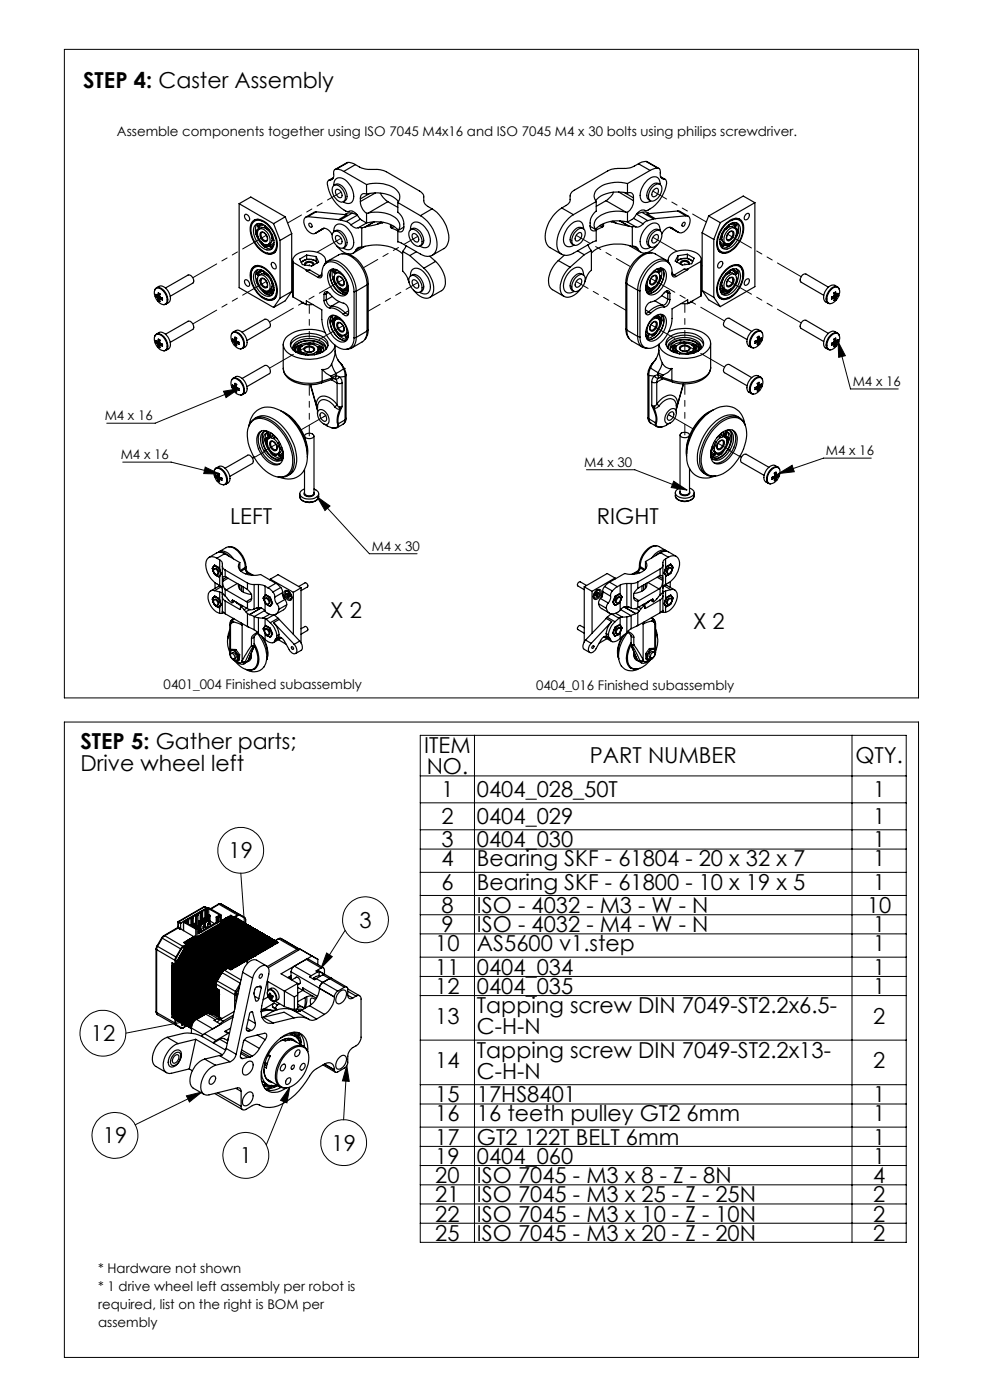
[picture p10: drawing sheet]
<svg xmlns="http://www.w3.org/2000/svg" width="210mm" height="297mm" viewBox="0 0 210 297" stroke-linecap="round" stroke-linejoin="round" font-family="sans-serif">
<defs><g id="words">
<g font-size="4.7">
<text x="17.7" y="18.6">STEP 4: Caster Assembly</text>
<text x="48.8" y="111.2">LEFT</text>
<text x="126.6" y="111.2">RIGHT</text>
<text x="70" y="131.1">X 2</text>
<text x="147" y="133.4">X 2</text>
<text x="17.1" y="159">STEP 5: Gather parts;</text>
<text x="90" y="159.7">ITEM</text>
<text x="125.1" y="162">PART NUMBER</text>
<text x="181.4" y="162">QTY.</text>
<text x="17.1" y="163.5">Drive wheel left</text>
<text x="90.5" y="164.2">NO.</text>
<text x="93.6" y="169.1">1</text>
<text x="101.2" y="169.1">0404_028_50T</text>
<text x="185.2" y="169.1">1</text>
<text x="93.6" y="174.9">2</text>
<text x="93.6" y="179.8">3</text>
<text x="101.2" y="174.9">0404_029</text>
<text x="101.2" y="179.8">0404_030</text>
<text x="185.2" y="174.9">1</text>
<text x="185.2" y="179.8">1</text>
<text x="48.5" y="182.1">19</text>
<text x="93.6" y="183.8">4</text>
<text x="101.2" y="183.8">Bearing SKF - 61804 - 20 x 32 x 7</text>
<text x="185.2" y="183.8">1</text>
<text x="93.6" y="188.7">6</text>
<text x="101.2" y="188.7">Bearing SKF - 61800 - 10 x 19 x 5</text>
<text x="185.2" y="188.7">1</text>
<text x="76.3" y="196.8">3</text>
<text x="93.6" y="193.7">8</text>
<text x="93.6" y="197.8">9</text>
<text x="101.2" y="193.7">ISO - 4032 - M3 - W - N</text>
<text x="101.2" y="197.8">ISO - 4032 - M4 - W - N</text>
<text x="183.9" y="193.7">10</text>
<text x="185.2" y="197.8">1</text>
<text x="92.3" y="201.8">10</text>
<text x="101.2" y="201.8">AS5600 v1.step</text>
<text x="185.2" y="201.8">1</text>
<text x="92.3" y="206.8">11</text>
<text x="101.2" y="206.8">0404_034</text>
<text x="185.2" y="206.8">1</text>
<text x="92.3" y="210.8">12</text>
<text x="101.2" y="210.8">0404_035</text>
<text x="101.2" y="214.9">Tapping screw DIN 7049-ST2.2x6.5-</text>
<text x="185.2" y="210.8">1</text>
<text x="19.3" y="220.9">12</text>
<text x="92.3" y="217.2">13</text>
<text x="101.2" y="219.4">C-H-N</text>
<text x="185.2" y="217.2">2</text>
<text x="92.3" y="226.6">14</text>
<text x="101.2" y="224.4">Tapping screw DIN 7049-ST2.2x13-</text>
<text x="185.2" y="226.6">2</text>
<text x="92.3" y="233.8">15</text>
<text x="101.2" y="228.9">C-H-N</text>
<text x="101.2" y="233.8">17HS8401</text>
<text x="185.2" y="233.8">1</text>
<text x="92.3" y="237.9">16</text>
<text x="101.2" y="237.9">16 teeth pulley GT2 6mm</text>
<text x="185.2" y="237.9">1</text>
<text x="21.8" y="242.6">19</text>
<text x="70.3" y="244.1">19</text>
<text x="92.3" y="242.8">17</text>
<text x="101.2" y="242.8">GT2 122T BELT 6mm</text>
<text x="185.2" y="242.8">1</text>
<text x="50.9" y="246.8">1</text>
<text x="92.3" y="246.9">19</text>
<text x="92.3" y="251">20</text>
<text x="101.2" y="246.9">0404_060</text>
<text x="101.2" y="251">ISO 7045 - M3 x 8 - Z - 8N</text>
<text x="185.2" y="246.9">1</text>
<text x="185.2" y="251">4</text>
<text x="92.3" y="255.1">21</text>
<text x="101.2" y="255.1">ISO 7045 - M3 x 25 - Z - 25N</text>
<text x="185.2" y="255.1">2</text>
<text x="92.3" y="259.1">22</text>
<text x="92.3" y="263.2">25</text>
<text x="101.2" y="259.1">ISO 7045 - M3 x 10 - Z - 10N</text>
<text x="101.2" y="263.2">ISO 7045 - M3 x 20 - Z - 20N</text>
<text x="185.2" y="259.1">2</text>
<text x="185.2" y="263.2">2</text>
</g>
<g font-size="2.8">
<text x="24.8" y="28.8">Assemble components together using ISO 7045 M4x16 and ISO 7045 M4 x 30 bolts using philips screwdriver.</text>
<text x="180.9" y="81.8">M4 x 16</text>
<text x="22.2" y="89.1">M4 x 16</text>
<text x="25.6" y="97.4">M4 x 16</text>
<text x="123.9" y="99">M4 x 30</text>
<text x="175.2" y="96.5">M4 x 16</text>
<text x="78.8" y="116.8">M4 x 30</text>
<text x="34.7" y="146.2">0401_004 Finished subassembly</text>
<text x="113.7" y="146.4">0404_016 Finished subassembly</text>
<text x="20.8" y="270.1">* Hardware not shown</text>
<text x="20.8" y="273.9">* 1 drive wheel left assembly per robot is</text>
<text x="20.8" y="277.8">required, list on the right is BOM per</text>
<text x="20.8" y="281.6">assembly</text>
</g>
</g></defs>
<g fill="none" stroke="#000" stroke-width=".25">
<path d="M70 38.2a.71 .71 0 0 0-.5 1 7.1 7.1 0 0 0 4.3 5.7 1.42 1.42 0 0 1 2 .7l.7 .9 1.3 .8M70.7 37.8l-.7 .4M70.7 37.7l-1 .5M70.8 39.4a1.47 1.47 0 0 1 1.9 .9 1.72 1.72 0 0 1 0 2.5 2.28 2.28 0 0 1-2.2-2.2 1.28 1.28 0 0 1 .3-1.2zM70.8 39.4a1.37 1.37 0 0 1 .7-1.6 1.37 1.37 0 0 1 1.6 .3 4.3 4.3 0 0 1 1.8 4.4 1.32 1.32 0 0 1-2.1 .3M70.9 39.3a1.47 1.47 0 0 1 2.2 .8 1.83 1.83 0 0 1 .1 2.5l-.4 .2M71.4 35.9a.84 .84 0 0 0-.6 1.2l-.1 .7-.3 .3-.4 .1M71.4 35.9l.9 .2 .6 .3M72.9 36.4l4.9 2.8M73.8 34.5l.8 .1 .8 .3M73.8 34.5l-2.7 1.4M73.8 34.5l-2.4 1.4"/>
<path d="M75.4 34.9l1.3 .8 .8 .2h2.6l1.4 .3 7.5 4.3a1.42 1.42 0 0 1 .9 1.3v.8a1.61 1.61 0 0 0 .9 1.2l.9 .5M75.4 34.9l-2.5 1.5M77.8 39.2a6.8 6.8 0 0 1 6.5 1.4 1.85 1.85 0 0 1 .1 2.4M77.8 39.2v2M133.1 38.9a7.1 7.1 0 0 0-6.6 1.5 1.8 1.8 0 0 0 0 2.4M133.1 38.9v2.1M135.4 34.7l-1.8 .9-3.1 .2-.9 .1-7.8 4.5a1.63 1.63 0 0 0-.9 1.2v.8a1.42 1.42 0 0 1-.8 1.2l-.9 .5M135.4 34.7l2.5 1.5M137 34.3l-.8 .1-.8 .3M137 34.3l2.8 1.4M137 34.3l2.5 1.4M137.9 36.2l-4.8 2.7"/>
<path d="M138.4 39.7l.3-.3a.98 .98 0 0 1 1.3-.3 .98 .98 0 0 1 .4 1.3 2.51 2.51 0 0 1-2.3 2.2 1.77 1.77 0 0 1 0-2.5zM139.5 35.7a.7 .7 0 0 1 .6 1 1.01 1.01 0 0 0 .7 1.3M139.5 35.7l-1.6 .5M140 39.1a1.48 1.48 0 0 0-2.3 .8 1.68 1.68 0 0 0 .3 2.7M140.1 39.2a1.35 1.35 0 0 0-.7-1.6 1.35 1.35 0 0 0-1.7 .3 4.3 4.3 0 0 0-1.8 4.4 1.36 1.36 0 0 0 2.1 .3M140.1 37.5l1 .6M140.2 37.6l.6 .4M140.8 38a.74 .74 0 0 1 .6 1 7 7 0 0 1-4.4 5.7 1.51 1.51 0 0 0-2 .7l-.7 1-1.2 .7M50.7 43.2v17.8l7.3 4.2M50.7 43.2l7.3 4.2M50.7 43.2l2.5-1.4 7.3 4.2M52 45.5a.83 .83 0 0 1 .8 .4 .83 .83 0 0 1-.1 .9 .92 .92 0 0 1-.7-1.3z"/>
<path d="M52 59.4a.87 .87 0 0 1 .8 .4 .87 .87 0 0 1-.1 .9 .96 .96 0 0 1-.7-1.3zM53.2 58.1v.8M53.6 46.9a2.37 2.37 0 0 1 3.2 .7 5.7 5.7 0 0 1 1.9 5.2 1.7 1.7 0 0 1-2.7 .7 6 6 0 0 1-2.8-5.9zM53.6 56.7a2.37 2.37 0 0 1 3.2 .7 5.7 5.7 0 0 1 1.9 5.2 1.7 1.7 0 0 1-2.7 .8 6 6 0 0 1-2.8-6zM53.8 56.9a2.35 2.35 0 0 1 3.1 .8 5.2 5.2 0 0 1 1.6 5 1.79 1.79 0 0 1-2.9 .3 5.5 5.5 0 0 1-2.2-5.5zM53.9 47a2.27 2.27 0 0 1 2.8 .6 5 5 0 0 1 1.7 5.4 1.78 1.78 0 0 1-2.9 .1 5.5 5.5 0 0 1-2.1-5.5zM54.1 57.6a1.85 1.85 0 0 1 2.7 .6 4.3 4.3 0 0 1 1.1 4.1 1.42 1.42 0 0 1-2.3 .1 4.6 4.6 0 0 1-1.7-4.4zM54.2 47.7a1.73 1.73 0 0 1 2.5 .5 4 4 0 0 1 1.1 4.4 1.57 1.57 0 0 1-2.3-.2 4.3 4.3 0 0 1-1.5-4.4zM54.3 49.8a5.5 5.5 0 0 0 1.4 2.3M54.3 56.3l-.3 .2M54.4 57.5l.1 .5M54.5 58.2l.2 .2"/>
<path d="M54.6 57.3a2.33 2.33 0 0 0-.2 2.5l.2-.7-.1 .2a.94 .94 0 0 0 .5 1.3M54.7 48l-.1-.6a1.96 1.96 0 0 0-.3 2M54.8 58.6a1.13 1.13 0 0 1 1.8 .5 1.85 1.85 0 0 1 .3 2.6 2.12 2.12 0 0 1-2.3-2.1zM54.8 47.8l.7-.3-.8 .4 .1 .4M54.8 56.3a1.55 1.55 0 0 0-1.6 1.7M54.8 46.5l-.8 .2 .3-.1M54.9 48.5a.9 .9 0 0 0-.5 1.3M54.9 48.5a.99 .99 0 0 0-.1 1.8M54.9 48.5l.1 .1M54.9 58.4v.1M54.9 48.3v.2M54.9 48.6a1.75 1.75 0 0 1 2.2 1.4l.2 .8a.89 .89 0 0 1-.4 1.1 .89 .89 0 0 1-1.2-.3 2.33 2.33 0 0 1-.8-3z"/>
<path d="M55 48.6l.7-.3 .9 .3M55 48l-.1 .2 .3 .3M55.1 48.4v.1M55.2 49.4a.88 .88 0 0 1 1.3 .4l.2 .4a.69 .69 0 0 1-.2 1.1 .69 .69 0 0 1-1-.5l-.4-1zM55.3 59.1a.87 .87 0 0 1 1.3 .7l.1 .3a.62 .62 0 0 1-.1 .9 .62 .62 0 0 1-.9-.3l-.5-.8zM55.4 57.3l-.4 .2M55.4 57.3l-.8 .4-.1 .4M55.5 59.2a1.14 1.14 0 0 1 1.1 1.7 1.2 1.2 0 0 1-1.1-1.7zM55.5 51.4a.99 .99 0 0 0 1.6 .7M55.6 49.3a1.16 1.16 0 0 1 .9 1.8 1.18 1.18 0 0 1-.9-1.8zM55.6 51.5a.95 .95 0 0 0 1.5 .3M55.7 52l.3 .2a2.26 2.26 0 0 0 1.7 .6"/>
<path d="M55.8 57.5l.1 .1a.75 .75 0 0 0 .9 .6M55.8 57.5l-1 .5-.1 .4h.3l-.3-.2 .5-.5M55.8 57.4v.1M55.9 47.7l-.9 .4-.2 .2h.2M55.9 57.4v.1M56.1 58l.2 .2M56.1 52.3l.3 .2M56.1 58l-.1 .1M56.2 47.9a.72 .72 0 0 0 .7 .8l.2 .1M56.3 48.1l-.3 .2M56.3 58.2l-.7-.1-.6 .3M56.3 58.2l.2 .1"/>
<path d="M56.4 48.4l.4 .3M56.5 48.5h.1M56.5 58.3l.5 .1M56.5 58.3l.5 .5 .5 .8M56.6 51h.1M56.8 48.7l.4 .2M56.8 48.7l.6 .9 .2 .5M57.1 52.1h.2M57.1 51.8l.2 .1M57.1 51.8v.3M57.1 52.1l-.5 .3-.5-.1M57.2 52.2l.2 .3"/>
<path d="M57.2 51.7h.1M57.3 51.7v.4M57.3 52.1h.1M57.4 52.4l.4 .3M57.5 59.2l.1 .7 .4 .4M57.6 59.9l.1 .8-.2 .6M57.7 55.7a.85 .85 0 0 1 .8 .4 .85 .85 0 0 1-.1 .9 .92 .92 0 0 1-.7-1.3zM57.7 50.4v.1a1.13 1.13 0 0 1-.4 1.1l-.4 .3M57.7 49.8a.85 .85 0 0 0 .4 1.2M57.7 49.7v.8M58 47.4l1.4 3.6M58.1 51l-.5 .1"/>
<path d="M58.1 53.7l-1.2 .1M58.1 51.9l-.7 .5M58.1 51.9l-.6 .5M58.1 51.4l-.9 .8 .1-.1M58.3 53.5l-.2 .2M58.6 53.1l-.5 .6M59.4 51v12.2M60.5 46l-2.5 1.4M60.5 46l1.4 3.6M61.9 49.6l-2.5 1.4M61.9 49.6v12.2M62.1 55.3l.1 7.7"/>
<path d="M62.2 55.6a2.11 2.11 0 0 1 2.1-2.2 4.3 4.3 0 0 1 4.7 1.5l.1 .9M62.2 55.6v7.4M62.2 55.6l2.8 1.7M64 55.6l.3-.3zM64.8 56.2a.89 .89 0 0 1 .7-.6 .89 .89 0 0 1 .9 .4l-.1 .3M65 57.3h.7M65 57.3v.1M65 57.4l2.5 1.4M65.1 55l-.8 .3M65.1 55h.9M65.1 54.1l-1.5 .9 .5 1.1 2 .3 1.5-.8-.5-1.2M65.1 54.1l2 .3"/>
<path d="M65.1 54.1v.9M65.3 46a.94 .94 0 0 0-.8 1.2 2.59 2.59 0 0 0 2.1 2.4l1.8-1.1M65.3 46l6.5 .6M65.5 47.4a.48 .48 0 0 1 .6 .2 .48 .48 0 0 1-.1 .7l-.4-.4zM65.7 57.3l-.7 .1M65.7 57.3l2.1 1.2M66 55h-.9l-.8 .3M66 55l1 .3 .3 .5a1.7 1.7 0 0 0-1.3-.8zM66.5 56.2h.1a.84 .84 0 0 0-1.2-.7 .59 .59 0 0 0-.6 .1 .59 .59 0 0 0-.1 .6M67.1 44.9l-.5 .1-1.8 1.1M67.1 44.9l6.5 .7-1.8 1M67.1 44.9l-1.8 1.1"/>
<path d="M67.1 54.4v1M67.5 58.8a.48 .48 0 0 0 .5 .1 .48 .48 0 0 0 .3-.5v-.4a2.02 2.02 0 0 1 2.6-2.3 7.2 7.2 0 0 1 4.2 6.2M67.8 58.5l.5 .1M67.8 58.5l-.3 .3M68.3 58.2l-.5 .3M68.4 48.5a1.68 1.68 0 0 1 2 1.3M68.4 48.5h.1M68.7 48.5l-1.8 1M68.7 48.5h-.1M68.8 56.3a2.1 2.1 0 0 1 3.2-.7 7.7 7.7 0 0 1 3.6 6.2M68.8 48.4l-.1 .1M69.1 55.3v.5"/>
<path d="M69.5 55.4l2.3-1.3a3 3 0 0 1 3.5 1 7.7 7.7 0 0 1 2.6 5.3M69.9 57.4a1.73 1.73 0 0 1 2.5 .5 3.9 3.9 0 0 1 1.2 4.4 1.38 1.38 0 0 1-2 .1 4.3 4.3 0 0 1-1.9-4.7zM70.4 57.1a3.4 3.4 0 0 0 .8 4.1l1.1 1 1.2 .2a3.5 3.5 0 0 1-3.3-2.8l-.2-1a1.76 1.76 0 0 1 .4-1.5zM70.7 57.1v.5M70.7 57.1a2.74 2.74 0 0 0 0 2.3l.2-.7M70.8 49.2a1.22 1.22 0 0 1 1.7 .5 2.23 2.23 0 0 1 .5 2.8l-.3 .1a2.28 2.28 0 0 1-2.2-2.2 1.24 1.24 0 0 1 .3-1.2zM70.8 49.2a1.37 1.37 0 0 1 .7-1.6 1.37 1.37 0 0 1 1.6 .3 4.3 4.3 0 0 1 1.8 4.4 1.32 1.32 0 0 1-2.1 .3M70.8 59.8a4.9 4.9 0 0 0 1.7 2M70.9 49.1a1.51 1.51 0 0 1 2.2 .8 1.83 1.83 0 0 1 .1 2.5l-.4 .2M70.9 58.7a.97 .97 0 0 0 .4 1.4M71.1 57.6l.4-.3-.5 .5 .2 .2-.3-.1zM71.2 57.2l-.5 .5 .3 .3"/>
<path d="M71.2 58a1.82 1.82 0 0 1 2.1 1.4l.3 .8a.9 .9 0 0 1-.5 1.1 .9 .9 0 0 1-1.1-.3 2.39 2.39 0 0 1-.8-3zM71.2 40.3a.79 .79 0 0 1 1.2 .6l.1 .3a.51 .51 0 0 1 0 .5 .51 .51 0 0 1-.5 .2l-.4-.3-.4-.5zM71.2 50.1a1.06 1.06 0 0 1 1.1 .3 1.06 1.06 0 0 1 .2 1.1 .63 .63 0 0 1-.6 .2 .63 .63 0 0 1-.5-.5l-.2-.6zM71.4 52.2a3.2 3.2 0 0 0 3.4 1.6l.7-.8M71.5 58.7a1.24 1.24 0 0 1 1.5 1.5 .57 .57 0 0 1-.5 .5 .57 .57 0 0 1-.6-.4l-.5-.9zM71.8 58.7a1.16 1.16 0 0 1 1.1 1.6l-.1 .1a1.16 1.16 0 0 1-1-1.7zM71.8 46.6l.4 .1M72.1 57.6l-.8 .4M72.2 46.7l1.2 .3M72.6 53.8a4.3 4.3 0 0 1 4.2 2.5l1 1.9 .3 1.9M73.4 47l1 .7M74.4 47.7a1.51 1.51 0 0 0 1.6 .6"/>
<path d="M74.7 45.2h-.8l-.8 .3M74.7 45.2l-2.5 1.5M74.7 45.2l1 .3M75.8 45.6l-2.4 1.4M76 48.3l.7 .1M76.4 42.2v.6M76.4 42.8a3.2 3.2 0 0 0 1.4 2.5M76.4 46.5l-2 1.2M76.5 52.5l-1 .5M76.7 52.5a9.1 9.1 0 0 1 8.7 1.4M76.7 52.5a.98 .98 0 0 0-1.2 .5M76.7 48.4v4.1"/>
<path d="M77.4 52.2l-2.5 1.5M77.5 48.2l-.8 .2M77.5 48.1v.1M77.8 41.2a6.5 6.5 0 0 1 6.7 1.6M77.8 47.3a6.8 6.8 0 0 1 6.5 1.4l.1 .3-1.4-.6M77.8 41.2a.87 .87 0 0 0-1 0 .87 .87 0 0 0-.4 1M77.8 45.3v2M77.8 47.3l-1.8 1M78.1 45.2a6.9 6.9 0 0 1 6.1 1.3 1.84 1.84 0 0 1 .3 2.4M78.1 45.2l-.3 .1M78.5 41l-2.1 1.2M79.3 47.1l-1.8 1.1"/>
<path d="M79.4 47.1l-1.9 1M79.7 40.9l-3.3 1.9M80.1 47.6l-2.6 .5M80.7 41l.6 .9 1 .9M80.9 47.1l-.8 .5M81.1 47.3l-1 .3M81.2 47.2l-.1 .1M81.4 47.2l-.3 .1M82.3 42.8l-4.2 2.4M82.3 42.8l2.1 1.2M82.8 48.1l.2 .3M82.8 47.6v.5"/>
<path d="M83.3 47.8l-.5 .3M83.6 48l-.6 .4M84.4 43v2a3.4 3.4 0 0 1 .9 4.1l-.4 .1-.5-.1M84.4 43l4.8 2.8M84.5 48.9l-.1 .2M85.4 53.3v4.2l.2 .2a5.1 5.1 0 0 1 1.2 2.2M85.4 53.3l1.5 .9M85.7 48.2l-1.2 .7M86.1 52.1l-.7 1.2M86.9 54.2l3 2.7M87 48.8a1.74 1.74 0 0 1 2.2 1.3l.3 .8a.98 .98 0 0 1-.4 1.3 .98 .98 0 0 1-1.3-.3 2.74 2.74 0 0 1-.9-2.9zM87 58.6a1.22 1.22 0 0 1 1.7 .5 2.23 2.23 0 0 1 .5 2.8l-.2 .1a2.28 2.28 0 0 1-2.3-2.2 1.24 1.24 0 0 1 .3-1.2z"/>
<path d="M87.1 48.7a1.47 1.47 0 0 1 2.3 .8 1.72 1.72 0 0 1-.3 2.7 1.31 1.31 0 0 0 1.5 .3 1.31 1.31 0 0 0 .7-1.5 4.5 4.5 0 0 0-2.7-3.9 1.3 1.3 0 0 0-1.5 1.7M87.1 58.5a1.47 1.47 0 0 1 2.3 .8 1.72 1.72 0 0 1-.3 2.7 1.31 1.31 0 0 0 1.5 .3 1.31 1.31 0 0 0 .7-1.4 4.5 4.5 0 0 0-2.7-4 1.3 1.3 0 0 0-1.5 1.7M87.5 49.7a.79 .79 0 0 1 1.2 .6l.1 .2a.51 .51 0 0 1 0 .6 .51 .51 0 0 1-.5 .2l-.5-.3-.3-.5zM87.5 59.5a1.06 1.06 0 0 1 1.1 .3 1.06 1.06 0 0 1 .2 1.1 .63 .63 0 0 1-.7 .2 .63 .63 0 0 1-.4-.5l-.3-.6zM88.3 53.4l-1.4 .8M89.2 45.8a7.3 7.3 0 0 1 3.4 7.1 2.04 2.04 0 0 1-3.4 1l-4-2.3-.8-.3v-2.2M89.9 56.9a5.3 5.3 0 0 1 1.8 5.7 1.69 1.69 0 0 1-2.6 .2l-1.4-1.2M91.2 54.4l1.2 1.1M91.7 44.3a7.7 7.7 0 0 1 3.5 6.7 2.48 2.48 0 0 1-1 1.7l-2.5 1.4M91.7 44.3l-2.5 1.5M92.4 55.5a5.9 5.9 0 0 1 2 5.2l-.7 1-2.5 1.4M92.4 55.5l-2.5 1.4"/>
<path d="M118.4 55.3a5.4 5.4 0 0 0-1.8 5.6l.6 .6 2.5 1.4M118.4 55.3l2.5 1.4M119.2 44.1a7.3 7.3 0 0 0-3.4 7.2l.7 1.1 2.7 1.6M119.2 44.1l2.4 1.4M119.7 54.1l-1.3 1.2M120.9 56.7a5.7 5.7 0 0 0-1.9 5.3 1.71 1.71 0 0 0 2.8 .6l1.3-1.3M121.6 45.5a7.5 7.5 0 0 0-3.3 7.2 2.08 2.08 0 0 0 3.3 1l4.2-2.4 .7-.2v-2.2M122.1 49.1l.3-.3a.98 .98 0 0 1 1.3-.3 .98 .98 0 0 1 .4 1.3 2.51 2.51 0 0 1-2.3 2.2 1.77 1.77 0 0 1 0-2.5zM122.1 58.9l.3-.3a.98 .98 0 0 1 1.3-.3 .98 .98 0 0 1 .4 1.3 2.51 2.51 0 0 1-2.3 2.2 1.77 1.77 0 0 1 0-2.5zM122.3 49.8l.5-.4a.4 .4 0 0 1 .4-.1 .4 .4 0 0 1 .2 .4 1.16 1.16 0 0 1-1.2 1.4 .97 .97 0 0 1 .1-1.3zM122.5 53.2l1.4 .8M122.6 59.3a.47 .47 0 0 1 .6-.1 .47 .47 0 0 1 .2 .6l-.4 .8a.51 .51 0 0 1-.6 .4 .51 .51 0 0 1-.4-.5l.2-.6z"/>
<path d="M123.7 48.5a1.48 1.48 0 0 0-2.2 .8 1.67 1.67 0 0 0 .2 2.7M123.7 58.3a1.5 1.5 0 0 0-2.2 .8 1.83 1.83 0 0 0-.1 2.5l.3 .2M123.8 48.5a1.35 1.35 0 0 0-.7-1.5 1.35 1.35 0 0 0-1.6 .3 4.3 4.3 0 0 0-1.8 4.3 1.36 1.36 0 0 0 2.1 .4M123.8 58.3a1.35 1.35 0 0 0-.7-1.5 1.35 1.35 0 0 0-1.6 .3 4.3 4.3 0 0 0-1.8 4.4 1.36 1.36 0 0 0 2.1 .3M123.9 54l-3 2.7M124.7 51.9l.7 1.3M125.2 48l1.1 .6M125.4 53.2v4.1l-.1 .2a4.6 4.6 0 0 0-1.2 2.3M125.4 53.2l-1.5 .8M126.3 48.6l.2 .3M126.5 42.8v2a3.6 3.6 0 0 0-1.2 3.9l.6 .3 .6-.1M126.5 42.8l-4.9 2.7"/>
<path d="M127.2 47.9l.6 .3M127.6 47.7l.4 .2M128 47.9l-.2 .3M128 47.4v.5M128.6 42.6l4.1 2.4M128.6 42.6l-2.1 1.2M129.5 47l.3 .1M129.6 47l.2 .1M129.8 47.1l.9 .3M130 46.9l.7 .5M130.1 40.8l-.5 .9-1 .9M130.7 47.4l2.6 .5"/>
<path d="M131.2 40.7l3.2 1.9M132.4 40.8l2 1.2M132.7 45a6.6 6.6 0 0 0-6.4 1.7 1.88 1.88 0 0 0 0 1.9M132.7 45h.4M132.8 60l.2 .3M132.8 60v9.7M133.1 47.1l1.8 1M133.1 41a7.1 7.1 0 0 0-6.5 1.2l-.3 .4M133.1 47.1a6.6 6.6 0 0 0-6.6 1.5l-.1 .2 1.4-.6M133.1 41a.84 .84 0 0 1 1 0 .84 .84 0 0 1 .3 1M133.1 45v2.1M133.3 47.9h.1"/>
<path d="M133.3 47.9l-1.9-1.1 2 1.1M133.4 47.9l.7 .3M133.4 52.1l2.5 1.4M134.1 52.3a9 9 0 0 0-8.7 1.4M134.1 52.3a.86 .86 0 0 1 1.2 .5M134.1 48.2v4.1M134.3 52.2l1 .6M134.4 42v.6M134.4 42.6a2.95 2.95 0 0 1-1.3 2.4M134.4 46.3l2 1.2M134.9 48.1l-.8 .1M135 45.4l2.4 1.4"/>
<path d="M136.2 45h.8l.8 .3M136.2 45l2.4 1.5M136.2 45l-1.1 .3M136.4 47.5a1.51 1.51 0 0 1-1.5 .6M137.4 46.8l-1 .7M137.9 58.5l.4-.3a.93 .93 0 0 1 1.2-.4 .93 .93 0 0 1 .4 1.2 2.23 2.23 0 0 1-2.2 2.1 1.99 1.99 0 0 1 .2-2.6zM138.3 53.7a4.1 4.1 0 0 0-3.9 1.9l-1.1 1.8-.4 1.3-.1 1.3M138.4 49.5l.3-.3a.98 .98 0 0 1 1.3-.3 .98 .98 0 0 1 .4 1.3 2.51 2.51 0 0 1-2.3 2.3 1.77 1.77 0 0 1 0-2.6zM138.4 58.6l.5-.2a.69 .69 0 0 1 .4 1.1l-.4 .6a.66 .66 0 0 1-1 .2v-.9zM138.5 57.7l.4-.3a1.45 1.45 0 0 1 1.8-.4 1.45 1.45 0 0 1 .7 1.7 4.3 4.3 0 0 1-3.3 3.9 1.72 1.72 0 0 1-1-2.6l.7-1.5zM138.6 40.4l.4-.4h.5a1.1 1.1 0 0 1 0 1.1 1.1 1.1 0 0 1-1.1 .6 .92 .92 0 0 1 .2-1.3zM138.6 46.5l-1.2 .3"/>
<path d="M138.8 57.4l.8 .4M138.8 49.9a.47 .47 0 0 1 .6-.1 .47 .47 0 0 1 .3 .6l-.4 .8a.57 .57 0 0 1-1 .1v-.5zM139 46.4l-.4 .1M139.3 57.1l.5 .3 .1 .4h-.3l.2-.2-.5-.5M139.4 52a3.2 3.2 0 0 1-3.3 1.6l-.6-.4-.2-.4M139.7 57l.4 .3v.2M139.9 58.5a1.01 1.01 0 0 1-.3 1.5M140 48.9a1.5 1.5 0 0 0-2.3 .8 1.83 1.83 0 0 0-.1 2.5l.4 .2M140 59.5a4.4 4.4 0 0 1-1.7 2.1M140.1 49a1.35 1.35 0 0 0-.7-1.6 1.35 1.35 0 0 0-1.7 .3 4 4 0 0 0-1.6 4.7 1.44 1.44 0 0 0 1.9 0M140.1 57.6l-.2 .2M140.2 56.9l-.1 .5"/>
<path d="M140.2 56.9a2.76 2.76 0 0 1 0 2.3l-.3-.7M140.4 56.9a2.78 2.78 0 0 1-.1 3.2 3.1 3.1 0 0 1-3 2.1M140.4 56.9a3.8 3.8 0 0 1-1.3 4.7l-.8 .5-1 .1M141.3 55.2l-2.3-1.3a3 3 0 0 0-3.5 1 8.2 8.2 0 0 0-2.5 5.4M141.7 55.1v.5M141.8 55.3a2.33 2.33 0 0 1 2.3-2.1 4.6 4.6 0 0 1 4.5 1.2l.2 .7-.1 .4M141.8 55.3v.3M142.1 56.1a2.12 2.12 0 0 0-3.3-.6 7.9 7.9 0 0 0-3.5 6.1M142.1 48.2l.1 .1M142.2 48.3l1.8 1M142.2 48.3h.1M142.4 48.3h.1"/>
<path d="M142.5 48.3a1.52 1.52 0 0 0-1.9 .9l-.2 .4M142.6 58l.5 .3M143.1 58.3l-.5 .1M143.1 58.3l.3 .4M143.4 58.7a.53 .53 0 0 1-.6 0 .53 .53 0 0 1-.2-.5 2.32 2.32 0 0 0-1.7-2.9 5 5 0 0 0-4.2 3.2l-.6 1.3-.4 1.9M143.8 44.8h.4l1.8 1.1M143.8 44.8l-6.6 .6 1.8 1M143.8 44.8l1.7 1M143.8 54.3v.9M144.8 54.9l.7-.1 1 .3M144.8 54.9a1.54 1.54 0 0 0-1.3 .7l.3-.5M144.8 54.9l-1 .2"/>
<path d="M144.9 47.3l.2-.2a.47 .47 0 0 1 .1 .6 .47 .47 0 0 1-.5 .2zM145.1 57.1l.8 .1M145.1 57.1l-2 1.2M145.5 45.8a.88 .88 0 0 1 .9 1.3 2.51 2.51 0 0 1-2.2 2.3l-1.7-1.1M145.5 45.8l-6.5 .6M145.8 54.8l.7 .3M145.8 54.8l-1 .1M145.8 53.9l1.4 .9-.5 1.1-2 .3-1.5-.8 .6-1.1M145.8 53.9l-2 .4M145.8 53.9v.9M145.9 57.1h-.8M145.9 57.1v.1"/>
<path d="M145.9 57.2l-2.5 1.5M146 56.1a.88 .88 0 0 0-.7-.7 .88 .88 0 0 0-.8 .4v.3M146.2 56a1.05 1.05 0 0 0-.8-.8 1.05 1.05 0 0 0-1 .4l-.1 .4M146.2 56h.1M146.5 55.1l.4 .4M148.7 55.5v7.3M148.7 55.5l-2.8 1.6M148.8 55.1l-.1 7.7M148.9 49.4l2.5 1.4M148.9 49.4v12.2M150.3 45.8l2.5 1.4M150.3 45.8l-1.4 3.6"/>
<path d="M151.4 50.8v12.3M152.2 52.9l.6 .5M152.5 53.3l.3 .1M152.6 55.6l.6-.1a.96 .96 0 0 1-.8 1.4 .8 .8 0 0 1 .2-1.3zM152.7 51.3l.9 .7v-.1M152.8 51.7l.7 .5 .1-.2M152.8 51.7l.6 .5M152.8 50.8l.4 .1M152.8 53.4l1.1 .2M152.8 47.2l-1.4 3.6M152.9 50.7l-.1 .1M153.1 49.5v.8"/>
<path d="M153.1 49.6v.6l-.2 .5M153.1 50.2v.2a.89 .89 0 0 0 .4 1l.5 .3M153.2 59.7l-.1 .7 .1 .6 .8 .5M153.4 59l-.2 .7-.4 .4M153.4 52.2l-.4 .3M153.5 51.9h.1M153.6 51.5v.4h.1M153.6 51.5v.1M153.7 51.9l.3 .2h.8M153.7 51.6l-.1 .1M153.7 51.6v.3M153.9 57.5a2.61 2.61 0 0 1 2.8-1 2.6 2.6 0 0 1 .6 3.4 4.8 4.8 0 0 1-3.8 3.5 1.86 1.86 0 0 1-1.3-2.2l.2-1.1 .4-1.2z"/>
<path d="M154 47.4l.4-.4a1.85 1.85 0 0 1 3.2 .4 5.8 5.8 0 0 1-3.6 6.3 1.68 1.68 0 0 1-2-2 6.3 6.3 0 0 1 2-4.3zM154 57.2a2.35 2.35 0 0 1 3.2-.7 4.4 4.4 0 0 1-.6 5.1 3.6 3.6 0 0 1-3.4 1.9 2.35 2.35 0 0 1-1-3.1l.7-1.7zM154 58a1.82 1.82 0 0 1 2.8-.6 4 4 0 0 1-1.6 4.8 1.41 1.41 0 0 1-1.8 .4 1.41 1.41 0 0 1-.7-1.7l.4-1.5zM154.1 48.5l-.4 .1M154.1 48.5l-.9 1.4M154.2 47.4a2.36 2.36 0 0 1 2.8-.6 3.5 3.5 0 0 1-.1 4.2 4.1 4.1 0 0 1-3.6 2.5 2.31 2.31 0 0 1-1-3.1l.7-1.6zM154.2 48l.4-.3a1.42 1.42 0 0 1 1.8-.4 1.42 1.42 0 0 1 .7 1.7 4.3 4.3 0 0 1-3.3 3.9 1.49 1.49 0 0 1-1.1-2.1l.5-1.4zM154.2 58.9l.3-.3a.96 .96 0 0 1 1.3-.4 .96 .96 0 0 1 .4 1.2 2.44 2.44 0 0 1-2 2.2 1.03 1.03 0 0 1-.6-1.6zM154.3 48.4a1.11 1.11 0 0 1 1.1-.2l.4 .2M154.3 50.8h.1M154.4 48.2l-.3 .3M154.4 48.3h-.1"/>
<path d="M154.4 58.1l-.5 .1M154.4 58.1l-.6 .5-.4 .8M154.5 58l-.1 .1M154.5 48.8a.95 .95 0 0 1 1.3-.4 .95 .95 0 0 1 .4 1.3 2.35 2.35 0 0 1-2 2 1.02 1.02 0 0 1-.6-1.5zM154.6 49.4l.4-.3h.3a1.14 1.14 0 0 1-1 1.7l-.2-.2 .1-.4zM154.6 49.4a.62 .62 0 0 1 .8-.4 .62 .62 0 0 1 .2 .9l-.5 .9a.63 .63 0 0 1-.9 .1 .63 .63 0 0 1 0-1zM154.6 47.7v.2M154.6 59.1l.6-.2a1.11 1.11 0 0 1 .1 1.1 1.11 1.11 0 0 1-1 .6l-.1-.7zM154.7 59l.7-.2a1.26 1.26 0 0 1 .1 1.4 1.26 1.26 0 0 1-1.2 .6l-.2-.6 .2-.7zM154.7 57.7l.1 .2M154.7 52.1l-.3 .2M154.7 57.8l-.2 .2 .6-.1 .7 .3"/>
<path d="M154.8 48.1l-.2-.2-.4 .5-.5 .2M154.9 47.5l1.1 .6h-.1M155 57.2v.2a.64 .64 0 0 1-.8 .6h-.2M155 57.3h.1M155 57.3l1 .5 .2 .3-.3 .1M155.1 57.2l-.1 .1M155.2 51.7l-.3 .3a2.1 2.1 0 0 1-1.8 .6M155.3 51.3a1.06 1.06 0 0 1-1.6 .3M155.3 47.3l.9 .5M155.3 47.3l.7 .3M155.4 51.1a1.06 1.06 0 0 1-1.7 .8M155.6 57.5l.5 .5-.2 .2"/>
<path d="M155.7 48.2v.1M155.8 47.8l.1 .2M155.8 57.3l-.4-.2 .9 .6 .1 .2-.3 .3M155.9 48.1v.2M155.9 48l-.3 .3M155.9 48.3a1.17 1.17 0 0 1 .4 1.9l-.5 .9-.7 .8M155.9 48.3a1.02 1.02 0 0 1 .1 1.8M155.9 48.3l-.1 .1M155.9 58.2v.1M156 56.1a1.55 1.55 0 0 1 1.6 1.7M156 46.3l.8 .2-.3-.1M156.1 47.8l.1-.6a2.25 2.25 0 0 1 .4 2"/>
<path d="M156.2 47.8l-.2 .3M156.2 57a2.3 2.3 0 0 1 .2 2.6l-.2-.8a1.02 1.02 0 0 1-.4 1.6M156.3 59.9a4.7 4.7 0 0 1-1.7 2.2M156.4 57.3v.5M156.5 56.2l.3 .1M157.6 57.9v.8M158.3 45.4l.4-.1a.8 .8 0 0 1 .2 .9 .8 .8 0 0 1-.8 .4 .77 .77 0 0 1 .2-1.2zM158.3 59.3l.4-.2a.78 .78 0 0 1 .1 1 .78 .78 0 0 1-.9 .3v-.6zM160.1 43v17.8l-7.3 4.2M160.1 43l-7.3 4.2M160.1 43l-2.4-1.4-7.4 4.2M32.9 71.1a1.59 1.59 0 0 1 2.2 1.1l.3 .9a.97 .97 0 0 1-.4 1.3 .97 .97 0 0 1-1.3-.5l-.6-.7a2.14 2.14 0 0 1-.2-2.1z"/>
<path d="M32.9 61.3a1.17 1.17 0 0 1 1.7 .4 2.13 2.13 0 0 1 .5 2.7 1.36 1.36 0 0 1-1.8-.8l-.2-.3a2.11 2.11 0 0 1-.2-2zM33.1 72.6l.3 .3M33.1 62.9l.3 .2M33.2 70.9l-.4 .4M33.2 61.1l-.4 .4M33.2 70.9a1.53 1.53 0 0 1 2.4 .6 1.72 1.72 0 0 1-.4 2.8M33.2 61.1a1.53 1.53 0 0 1 2.4 .6 1.72 1.72 0 0 1-.4 2.8M33.2 70.9a1.98 1.98 0 0 1 2.3 1.7l.1 1.2-.4 .5M33.2 61.1a1.98 1.98 0 0 1 2.3 1.7l.1 1.2-.4 .5M33.4 72.5l-.3-.3v.4M33.4 72.9l.1 .2M33.4 62.7l-.3-.3v.5"/>
<path d="M33.4 63.1l.1 .3M33.5 73.1l.1 .5M33.5 72.4a.25 .25 0 0 1 .1-.4 .25 .25 0 0 1 .3 .1 .25 .25 0 0 1 0 .4v.1M33.5 72.4l-.1 .1M33.5 72.4l.4-.2-.5 .3M33.5 63.4l.1 .3M33.5 62.6a.25 .25 0 0 1 .1-.4 .25 .25 0 0 1 .3 .1 .25 .25 0 0 1 0 .3v.3M33.5 62.6l-.1 .1M33.5 62.6l.4-.2-.5 .3M33.9 73.3v.5l-.3-.2M33.9 72.6v.2a.5 .5 0 0 1 .6 .6l-.5-.1M33.9 72.7l-.5 .2"/>
<path d="M33.9 63.6v.4l-.3-.3M33.9 62.9l.1 .2M33.9 62.9l-.5 .2M33.9 72.5l-.8 .1M33.9 62.7l-.8 .2M34 73.3h-.1M34 72.8l-.5 .3M34 63.5l-.1 .1M34 63.1a.41 .41 0 0 1 .4 .1 .41 .41 0 0 1 .1 .5l-.5-.2M34 63l-.5 .4M34.1 72.9l-.5 .7M34.1 63.1l-.5 .6"/>
<path d="M34.4 73l-.5 .3M34.4 63.2l-.5 .4M34.4 73l-.4 .3M34.4 63.2l-.4 .3M35.1 70.9l4.8-2.7a1.13 1.13 0 0 1 1 1.7l-4.8 2.7M35.1 61.1l4.8-2.8a1.15 1.15 0 0 1 1 1.8l-4.8 2.8M35.2 74.3l-.4 .1M35.2 64.5l-.4 .1M49.2 70.7a1.17 1.17 0 0 1 1.7 .4 2.18 2.18 0 0 1 .5 2.8 1.7 1.7 0 0 1-2-1.1l-.1-.1a2.11 2.11 0 0 1-.1-2zM49.3 72.2l.3 .3M49.5 70.5l-.4 .3M49.5 70.4a1.53 1.53 0 0 1 2.4 .7 1.72 1.72 0 0 1-.4 2.8 1.61 1.61 0 0 0 .1-2.1 1.89 1.89 0 0 0-2.1-1.4z"/>
<path d="M49.6 72.1l-.3-.3v.4M49.6 72.5l.1 .2M49.7 72.7l.1 .4M49.7 72h.1a.25 .25 0 0 1 0-.4 .25 .25 0 0 1 .4 .1 .25 .25 0 0 1-.1 .3l.1 .5M49.7 72l-.1 .1M49.7 72l.5-.2-.6 .3M50.1 73l.1 .3-.4-.2M50.1 72.3l-.5 .2M50.1 72.1l-.8 .1M50.2 72.9l-.1 .1M50.2 72.5a.41 .41 0 0 1 .5 .1 .41 .41 0 0 1 0 .5l-.5-.2M50.2 72.9l.5-.3-.6 .4"/>
<path d="M50.2 72.4l-.5 .3M50.4 72.5l-.6 .6M51.4 70.5l4.8-2.8a1.15 1.15 0 0 1 .9 1.8l-4.7 2.7M51.5 73.9l-.5 .1M54.5 60.1a5 5 0 0 0 1.7 2.1M55.7 63.1l.6 .3M55.8 61.5a.77 .77 0 0 0 1.3 .6l.4-.1M55.9 61.5a1.01 1.01 0 0 0 1.5 .2M56 61.6a1.04 1.04 0 0 0 1.5 0M56.1 62.1l.1 .1a1.76 1.76 0 0 0 1.5 .4M56.6 60.9h.1M57.4 61.7h.1"/>
<path d="M57.4 61.7l.1 .3M57.5 61.3v.5M57.5 62h.1M57.5 61.3l-.6 .4M57.6 62.1l-.5 .3h-.5M57.7 62.1l.3 .1M57.7 62.1l.4-.6-.5 .6M57.7 62.1h-.1M58.1 60.6l-.5 .3M58.1 61l-.6 .9 .1 .2M58.3 63.3l-.2 .1M58.6 62.9a1.58 1.58 0 0 1-2.2 .5"/>
<path d="M59.4 63.2l-1.4 2M60.1 73.1v5a3.3 3.3 0 0 0 2.6 2.8 9.4 9.4 0 0 0 5.6 0M60.1 78.2a3.5 3.5 0 0 0 2.9 3 8.7 8.7 0 0 0 5.2 0M61.6 73.3a3.4 3.4 0 0 1 3.6-2 4.5 4.5 0 0 1 4.3 1.8l.1 .2M61.9 61.8l-2.5 1.4M61.9 61.8l-1.4 2-2.5 1.4M62.1 71.9a5.8 5.8 0 0 1 6.9 0 1.62 1.62 0 0 1-.5 2.7 5.7 5.7 0 0 1-6.5-.5 1.49 1.49 0 0 1 .1-2.2zM62.1 74.1a2.87 2.87 0 0 1 2.8-1.8 3.8 3.8 0 0 1 4.3 1.7v.1a2.14 2.14 0 0 0-2-2.1 4.7 4.7 0 0 0-4.9 1.2l-.2 .3v.7M62.2 63l2.8 1.6M62.6 74.6v-.1a1.38 1.38 0 0 1 .9-1.8 4.4 4.4 0 0 1 5 .8 1.08 1.08 0 0 1 0 1.1M62.8 73.7l-.1 .5 .2 .5M62.9 74.8h.2"/>
<path d="M63 74.6a.99 .99 0 0 1 1-1.3l.1 .1a1.05 1.05 0 0 0-.8 1.3M63 74.6v.1M63 74.6l.2 .1M63.3 74.7h-.3M63.3 74.7l.3 .3M63.6 73.3l-.4 .1M63.6 75.1a1.11 1.11 0 0 1 1.6 .2M63.7 74.1l.2 .9-.5-.2M63.8 63.9l.4 .4 .6 .2M64 73.5h-.2l-.3 .4-.2 .8M64.1 75.2l.4-.1 .3 .2M64.5 73.8a1.48 1.48 0 0 1 2.2 .2 1.36 1.36 0 0 1-2.1 .4z"/>
<path d="M65 64.6v-.8l3.3 1.9a8.2 8.2 0 0 0 2.1 7 3.1 3.1 0 0 0 3.8 1.1 2.45 2.45 0 0 0 .9-2.1M65.2 75.3h.1M65.2 73h.1a.95 .95 0 0 1 1.3 .1M65.8 72.8a3.1 3.1 0 0 0-3.3 1.5M65.8 72.8l-.5 .2M66.1 72.8a3.4 3.4 0 0 1 2.3 1M66.4 64.6h-1.4M66.6 74.2a1.16 1.16 0 0 1-2-.1 1.18 1.18 0 0 1 2 .1M66.7 75.1v.2M66.7 75l-1.5 .1M67.2 74.6h.1a.84 .84 0 0 0-.6-1.4 2.63 2.63 0 0 0-2.9 .5 .79 .79 0 0 0 .5 1.2M67.5 73.8l.3 .1 .1 .7"/>
<path d="M67.5 73.7l-.1 .1M67.5 74.1v.5M67.9 75a.42 .42 0 0 0-.5-.2 .42 .42 0 0 0-.3 .4M67.9 74.6a.8 .8 0 0 0-1.2 .6M67.9 74.6l.5 .1M67.9 74.6l-.1-.8-.4-.1 .3-.1a.8 .8 0 0 1 .5 1.1M68 73.6l.4 .2M68.3 78.4l.9 .8 1 .6M68.3 78.4v2.5M68.4 73.8l.3 .5M68.7 62.5a.56 .56 0 0 1 .4-.7 .56 .56 0 0 1 .7 .4 6.1 6.1 0 0 0 3.4 2.3 1.95 1.95 0 0 1 .5 2.4l-.5 .1-.4-.3M68.7 63.8a1.63 1.63 0 0 0 1.3 1.5"/>
<path d="M68.7 62.5v1.3M69 70.6a8 8 0 0 0-8.4 1.1 2.27 2.27 0 0 0 1.1 3.6 8.2 8.2 0 0 0 8.5-.5 2.42 2.42 0 0 0 .9-1.6M69.2 63.6a1.39 1.39 0 0 0 1.1 1.4M69.2 62.3l-.5 .2M69.2 62.3v1.3M69.2 63.6l-.5 .2M69.4 61.9l-.2 .4M69.7 62.1l-.5 .2M69.9 67.2a1.73 1.73 0 0 1 2.5 .5 3.9 3.9 0 0 1 1.2 4.4 1.6 1.6 0 0 1-2.4-.2 4.3 4.3 0 0 1-1.5-4.4zM70 65.3a3.8 3.8 0 0 1 2.8 1.4M70.2 79.8l.4 .3M70.3 65a3.8 3.8 0 0 1 2.9 1.4"/>
<path d="M70.3 65l-.3 .3M70.3 77.2a2 2 0 0 1-2 1.2M70.3 77.2l.5 1.3 .5 .7M70.4 66.9a3.3 3.3 0 0 0 .7 4l.7 .8 .8 .4 .9 .1a2.84 2.84 0 0 1-2.8-1.8 3.1 3.1 0 0 1-.3-3.5M70.5 68.4a5.1 5.1 0 0 0 1.2 2.5M70.5 62.9l-1.3 .7M70.7 66.9l-.3 1.3M71.1 73.3a6.8 6.8 0 0 1-.8 3.9M71.1 74.5a4.1 4.1 0 0 0 1.3 2.8M71.2 67h.1M71.2 67l-.1 .1 .1 .3M71.2 67.4a.99 .99 0 0 0-.3 1.7"/>
<path d="M71.2 67.8a1.83 1.83 0 0 1 2.2 1.5l.1 .4a.95 .95 0 0 1-.3 1.3 .95 .95 0 0 1-1.3-.2 2.4 2.4 0 0 1-.9-2.8zM71.2 67.4l.2 .1M71.3 67.3a.86 .86 0 0 0-.7 1.3M71.3 79.2v.5M71.3 79.2l-1.1 .6M71.3 67.2l.4 .3M71.3 79.7l-.7 .4M71.3 79.7l.7 .3M71.3 79.7v.3l-.4 .3M71.3 67.3h.1M71.4 67.5l-.2 .2a.9 .9 0 0 0-.3 1.3M71.5 70.3a1 1 0 0 0 1.4 .9"/>
<path d="M71.5 67.4l-.1 .1M71.5 68.5a.86 .86 0 0 1 1.3 .6l.2 .6a.58 .58 0 0 1-.3 .7 .58 .58 0 0 1-.7-.2l-.5-.9zM71.6 67.2l-.3 .1M71.6 76.3l1 1.1-.2-.1M71.6 70.8l.3 .4M71.6 67.5a1.03 1.03 0 0 0-.7 1.3M71.7 67.5l-.4 .3M71.9 71.2l.6 .1 .5-.1M71.9 71.2l.8 .6 1 .2M71.9 64l-1.6 1M72.1 67.4l-.4 .1M72.1 61.1a.77 .77 0 0 0 .4 .7 .77 .77 0 0 0 .9-.1l.3-.1"/>
<path d="M72.2 61.1a.99 .99 0 0 0 1.5 .2M72.3 61.2a1.04 1.04 0 0 0 1.5 0M72.3 61.6l.4 .4 1 .2M72.4 77.3l.5 .9M72.6 77.4l.4 .8M72.8 70.2a1.16 1.16 0 0 0-1-1.7 1.2 1.2 0 0 0 1 1.7M72.9 78.2l-1.6 1M72.9 78.2l.2 .7 .1 1M73 78.2l.4 1.3M73 78.2h.1M73 71.1l.3 .1M73 78.2h-.1"/>
<path d="M73.2 66.4l.4 .2h.3M73.2 79.9l-1.2 .1M73.2 79.9v9.2M73.2 66.4l-.4 .3M73.2 71.4l.2 .3 .4-.2M73.3 71v.4l.4-.1M73.4 79.5l-.2 .4M73.4 79.5v9.3M73.5 71.7l.2 .2M73.7 61.3h.1M73.7 61.3v.3M73.7 61.5l.2 .1-.3 .3-.8 .1"/>
<path d="M73.7 60.9l.1 .5M73.7 61.6h.1M73.9 70.5l-.7 .6M73.9 60.7l-.7 .6M73.9 71.1l-.6 .3v-.2M73.9 61.2l-.1 .3M73.9 65.9l-.7 .5M75.1 61.9v9.8M75.6 71.6a2.16 2.16 0 0 1-2.2 2.5M75.6 61.8l-.5 .1M75.6 61.8v9.8M75.6 71.6l-.5 .1"/>
<path d="M77.9 70.2l-.1 .6a2.29 2.29 0 0 1-1 1.7l-2.3 1.4M77.9 60.4l-2.3 1.4M77.9 60.4v9.8M77.9 70.2l-2.3 1.4M78.1 70l-.1 1-.6 1M78.1 60.1l-.2 .3M78.1 70l-.2 .2M78.1 60.1v9.9M132.8 69.7l.1 1.1 .6 1M132.8 69.7l.2 .3M133 70a2.48 2.48 0 0 0 1 2.3l2.3 1.4M133 60.3l2.3 1.3"/>
<path d="M133 60.3v9.7M133 70l2.3 1.4M135.3 71.4a2.16 2.16 0 0 0 2.1 2.5M135.3 61.6l.4 .1M135.3 61.6v9.8M135.3 71.4l.4 .1M135.7 61.7v9.8M136.9 70.9l.6 .3v-.2M136.9 65.8l.7 .3M136.9 61l.2 .3a.58 .58 0 0 0 .3 .6 .58 .58 0 0 0 .6-.1M137 70.3l.7 .6M137 60.5l.7 .6"/>
<path d="M137.1 61l.9 .3 .6-.3M137.1 61.1h.1M137.1 60.7l-.1 .5M137.1 61.3l-.1 .1M137.2 61.1l-.1 .2M137.4 71.5l-.3 .2M137.4 79.4l.3 .3M137.4 79.4v9.2M137.5 70.8v.4l-.3-.1M137.6 71.2l-.2 .3-.4-.2M137.6 66.1l-.3 .3h-.4M137.6 66.1l.4 .4"/>
<path d="M137.7 79.7l1.2 .1M137.7 79.7v9.2M137.8 70.9l-.3 .1M137.8 78l-.3 .6-.1 .8M137.8 78h.1M137.8 78l.2 .1M138 78.1l1.6 1M138 78.1l-.3 .6v1M138 60.2a1.1 1.1 0 0 0 1-.6 1.1 1.1 0 0 0-.1-1.1 1.29 1.29 0 0 0-.9 1.7M138.2 68l.3-.3a.89 .89 0 0 1 1.2-.1 .89 .89 0 0 1 .2 1.2 2.29 2.29 0 0 1-2.2 2.1 1.78 1.78 0 0 1 .2-2.6zM138.3 77.2l-.5 .8M138.3 68.6a.63 .63 0 0 1 .8-.4 .63 .63 0 0 1 .3 .9l-.5 .9a.63 .63 0 0 1-1 .1 .63 .63 0 0 1 0-.9z"/>
<path d="M138.4 77.1l-.4 1M138.5 67.5l.4-.3a1.44 1.44 0 0 1 1.7-.4 1.44 1.44 0 0 1 .8 1.7 4.4 4.4 0 0 1-3.3 3.9 1.49 1.49 0 0 1-1.1-2.1l.5-1.5zM138.5 61.4l-.4 .4-.9 .2M138.7 60.9a1.04 1.04 0 0 1-1.5 .2M138.7 60.9a.91 .91 0 0 1-.7 .8 .91 .91 0 0 1-.9-.4M138.7 67.2l.9 .4M138.9 79.8a.65 .65 0 0 0 .8 .3M138.9 79.8a1.51 1.51 0 0 0-.6 1.3M138.9 63.8l1.7 1M138.9 71l-.8 .5-.9 .3M139 68.3a1.18 1.18 0 0 0-1 1.7 1.17 1.17 0 0 0 1-1.7M139.2 76.1l-.9 1.2 .1-.2"/>
<path d="M139.2 67.3a1.18 1.18 0 0 1 .7 1.3M139.3 67l.3 .1M139.4 70.1a1.06 1.06 0 0 1-1.5 .8 .88 .88 0 0 0 1.3-.3M139.4 67.2v.1M139.4 67.3l.6 .7 .1 .5-.2 .3M139.5 79.5l.8 .4M139.5 79.5l-.6 .3M139.5 79.5l.2 .4 .3 .2M139.5 67.1h.1M139.5 67.1l-.4 .2M139.6 79.1l-.1 .4M139.6 79.1l1.1 .5"/>
<path d="M139.6 67.1l.5 .2 .3 .6M139.6 67.1v.1M139.6 67.2a1 1 0 0 1 .3 1.7M139.6 67.2l-.2 .1M139.7 66.7l-.1 .4M139.7 66.7v.1M139.7 74.3a4.6 4.6 0 0 1-1.3 2.8M139.7 73.1v1.2M139.8 74.3a5.8 5.8 0 0 0 .7 2.7M140.1 66.7l.3 .6v.6M140.3 80h.1M140.3 80l.1 .3"/>
<path d="M140.3 79.9v.1M140.3 68.2a5.5 5.5 0 0 1-1.1 2.5M140.4 67.9l-.1 .5M140.4 66.7a2.75 2.75 0 0 1-.1 3.1 3.2 3.2 0 0 1-3 2.2M140.4 62.7l1.2 .8M140.4 66.7a3.8 3.8 0 0 1-1.3 4.7l-.8 .5-1 .1M140.5 77a2 2 0 0 0 2 1.2M140.5 77l-.3 1-.6 1.1M140.6 64.8a4.3 4.3 0 0 0-3 1.3M140.6 64.8l.3 .3M140.7 79.6l-.4 .3M140.9 65.1a4.1 4.1 0 0 0-2.9 1.4"/>
<path d="M141.1 61.9l.5 .2M141.3 73.1a3.4 3.4 0 0 1 3.1-1.9 4.6 4.6 0 0 1 4.8 1.8v.1M141.5 61.7l.1 .4M141.6 63.5a1.39 1.39 0 0 1-1 1.3M141.6 62.1l.5 .2M141.6 62.1v1.4M141.6 63.5l.5 .1M141.8 71.6a5.9 5.9 0 0 1 7 .1 1.66 1.66 0 0 1-.7 2.8 6.1 6.1 0 0 1-6.2-.4 1.57 1.57 0 0 1-.1-2.5zM141.9 70.3a8.4 8.4 0 0 1 8 .8 2.17 2.17 0 0 1-.3 3.7 8.1 8.1 0 0 1-8.9-.2 2.46 2.46 0 0 1-.9-1.5M142.1 62.3a.62 .62 0 0 0-.6-.7 .62 .62 0 0 0-.6 .6 5.5 5.5 0 0 1-3.3 2.1 1.88 1.88 0 0 0-.5 2.4l.3 .1 .6-.3M142.1 63.6a1.56 1.56 0 0 1-1.2 1.5M142.1 62.3v1.3"/>
<path d="M142.3 74.4a1.59 1.59 0 0 1 1.4-2.1 4.2 4.2 0 0 1 4.5 1l.1 .4-.1 .7M142.5 74.5a1.7 1.7 0 0 1 1.6 .3v.3M142.5 73.6l-.3 .5M142.5 78.2l-.8 .8-1 .6M142.5 78.2v2.5M142.9 73.4l-.4 .2M143 74.8a.42 .42 0 0 1 .4-.2 .42 .42 0 0 1 .3 .4M143.3 73.9l.1 .5M143.4 73.4l-.3-.1-.3 .3-.2 .9M143.4 73.5l-.3 .1-.2 .9 .2-.8 .3-.1M143.6 74.4a.95 .95 0 0 1-.1-1.1 .95 .95 0 0 1 1-.4 2.2 2.2 0 0 1 2.6 .8 .93 .93 0 0 1-.5 .9M144.1 74.8l.8 .2 .8-.1"/>
<path d="M144.1 73.7a1.48 1.48 0 0 1 2.3 .1 1.28 1.28 0 0 1-2.1 .4zM144.2 74.9v.2M144.3 73.8a1.2 1.2 0 0 1 2 .2 1.22 1.22 0 0 1-2 0zM144.5 64.4h1.4M144.7 72.6a3.4 3.4 0 0 0-2.2 1M145.1 72.6l.5 .2M145.1 72.6a4.4 4.4 0 0 1 2.5 .6M145.6 75.1h.1M145.6 72.8a.95 .95 0 0 0-1.3 .1M145.9 64.4v-.8l-3.3 1.9a8.3 8.3 0 0 1-2.2 7 3.2 3.2 0 0 1-3.7 1.2 2.24 2.24 0 0 1-1-2.2M146.8 75l-.5-.1-.3 .2M146.8 73.3h.3l.3 .4 .1 .8"/>
<path d="M147 74.8a1 1 0 0 0-1.4 .3M147.1 63.7l-1 .6M147.1 73.9l-.1 .9M147.3 73.1l.3 .1M147.5 74.6l-.5 .2M147.6 73.2l.6 .5 .1 .4M147.7 74.6h.2M147.8 74.4l-.3 .1-.3 .4-.2-.1M147.8 74.4a1.04 1.04 0 0 0-.9-1.3l-.2 .1a1.06 1.06 0 0 1 .8 1.3M147.8 74.4l-.2 .1M148 73.5l.1 .3-.1 .7M148.7 62.8l-2.8 1.6"/>
<path d="M148.7 73.9a2.87 2.87 0 0 0-2.7-1.8 4.3 4.3 0 0 0-4.2 1.4l-.1 .4a2.05 2.05 0 0 1 2-2.1 4.6 4.6 0 0 1 4.9 1.2l.2 .7-.1 .3M148.9 61.6l2.5 1.5M148.9 61.6l1.4 2 2.5 1.4M150.7 78a4 4 0 0 1-3.5 3.2l-2.1 .3-2.4-.5M150.7 72.8v5.2a3.2 3.2 0 0 1-2.5 2.6 8.9 8.9 0 0 1-5.7 .1M151.4 63.1l1.4 1.9M152.2 62.6a1.57 1.57 0 0 0 2.3 .6M152.5 63.1l.3 .1M152.7 61.2l.5 .7h-.1M152.7 61.3l.4 .6M152.8 60.9l.6 .8-.2 .2M152.8 60.4l.4 .3"/>
<path d="M153.1 61.9l-.2 .2M153.2 61.8l.7 .5 .4-.1M153.3 61.8h.1M153.4 61.1l-.1 .5M153.4 61.5h.1M153.4 61.5v.3M154.3 60.6h.1M154.8 61.8l-.7 .5-1 .1M154.8 61.4a1.04 1.04 0 0 1-1.4 0M154.9 61.3a1.01 1.01 0 0 1-1.5 .2M155 61.4a.99 .99 0 0 1-1.6 .4M155 61.3v.1"/>
<path d="M155.1 62.9l-.5 .3M159.3 73.7l.5 .1M159.5 70.3l-4.8-2.8a1.17 1.17 0 0 0-1 1.8l4.8 2.7M160.2 70.6a.97 .97 0 0 1 1.4-.1 .97 .97 0 0 1 .1 1.3l-.3 .8a2.09 2.09 0 0 1-1.7 1.2 1.69 1.69 0 0 1 0-2.5zM160.4 72.3l.6 .7M160.6 72.7h.1M160.6 72.7l-.4-.3 .5 .3M160.6 72.2l.5 .3M160.7 72.1l.5 .2M160.7 71.9l.8 .1M160.7 72.7l-.1 .4 .4-.1M161.1 72.5l-.1 .5"/>
<path d="M161.1 71.8v-.1a.22 .22 0 0 0-.2-.3 .22 .22 0 0 0-.2 .3 .61 .61 0 0 1-.6 .8v.3l.5-.1M161.1 71.8l.1 .1M161.1 71.8l-.4-.2 .5 .3M161.2 71.9l.3-.3v.4M161.2 72.3l-.1 .2M161.4 70.2a1.52 1.52 0 0 0-2.4 .7 1.72 1.72 0 0 0 .4 2.8 1.54 1.54 0 0 1-.1-2.1 1.76 1.76 0 0 1 2.1-1.3l.3 .4M161.5 72l-.3 .3M175.5 71l.3-.3a1.24 1.24 0 0 1 1.9 0 1.99 1.99 0 0 0-2.3 1.7l-.1 .4a1.08 1.08 0 0 0 .3 1.3 1.54 1.54 0 0 1-.6-2.4zM175.6 74.1l.4 .1M175.6 64.3a1.51 1.51 0 0 1-.6-2.4 1.74 1.74 0 0 1 2.7-1 1.84 1.84 0 0 0-2.2 1.3 1.54 1.54 0 0 0 .1 2.1l.4 .1M175.7 70.7l-4.7-2.8a1.15 1.15 0 0 0-1.1 1.8l4.8 2.8M175.7 60.9l-4.7-2.8a1.15 1.15 0 0 0-1.1 1.8l4.8 2.7"/>
<path d="M176.2 71.3l.3-.3a.97 .97 0 0 1 1.3-.1 .97 .97 0 0 1 .2 1.3l-.3 .8a2.09 2.09 0 0 1-1.8 1.2 1.72 1.72 0 0 1 0-2.6zM176.2 61.5l.3-.3a.97 .97 0 0 1 1.3-.1 .97 .97 0 0 1 .2 1.3l-.3 .8a2.09 2.09 0 0 1-1.8 1.2 1.69 1.69 0 0 1 0-2.5zM176.7 72.7l.6 .6M176.7 62.9l.6 .6M176.8 73.1l.2 .1M176.8 73.1l-.3-.3 .5 .4M176.8 63.3l.2 .1M176.8 63.3l-.3-.3 .5 .4M176.9 72.6l.4 .4M176.9 62.8l.4 .3M177 72.5l.5 .2M177 62.7l.5 .2"/>
<path d="M177 72.3l.8 .2M177 62.5l.8 .1M177 73.2l-.1 .4 .4-.3M177 63.4l-.1 .3 .4-.2M177.3 73v.3M177.3 72.2v-.1a.22 .22 0 0 0-.2-.3 .22 .22 0 0 0-.1 .3l-.1 .5a.45 .45 0 0 0-.5 .2 .45 .45 0 0 0 0 .5l.4-.2M177.3 72.2l.2 .1M177.3 72.2l-.4-.2 .6 .3M177.3 63.1v.4M177.3 62.4v-.1a.22 .22 0 0 0-.2-.3 .22 .22 0 0 0-.1 .3 .61 .61 0 0 1-.6 .8v.4l.4-.2M177.3 62.4l.2 .1M177.3 62.4l-.4-.2 .6 .3"/>
<path d="M177.5 72.3l.3-.3v.5M177.5 72.7l-.2 .3M177.5 62.5l.3-.3v.4M177.5 62.9l-.2 .2M177.7 70.7l.3 .3M177.7 60.9l.3 .4M177.8 72.5l-.3 .2M177.8 62.6l-.3 .3M45.6 99.6a1.59 1.59 0 0 1 2.2 1.1l.2 .8a.95 .95 0 0 1-.4 1.3 .95 .95 0 0 1-1.2-.4l-.7-.9a1.98 1.98 0 0 1-.1-1.9zM45.8 99.3l-.3 .4M45.8 99.3a1.33 1.33 0 0 1 2.2 .3 2.11 2.11 0 0 1 .4 2.8l-.6 .4a1.5 1.5 0 0 0 .1-2.2 1.76 1.76 0 0 0-2.1-1.3zM47.7 99.3l4.8-2.7a1.16 1.16 0 0 1 1.1 1.7l-4.8 2.8"/>
<path d="M49.2 80.5a1.59 1.59 0 0 1 2.2 1.1l.3 .8a.97 .97 0 0 1-.4 1.3 .97 .97 0 0 1-1.3-.4l-.6-.7a2.14 2.14 0 0 1-.2-2.1zM49.3 82l.3 .3M49.5 80.3l-.4 .3M49.5 80.3a1.53 1.53 0 0 1 2.4 .6 1.72 1.72 0 0 1-.4 2.8M49.5 80.3a1.98 1.98 0 0 1 2.2 1.7l.1 1.1-.3 .6M49.6 81.9l-.3-.3v.4M49.6 82.3l.1 .2M49.7 82.5l.1 .4M49.7 81.8h.1a.25 .25 0 0 1 0-.4 .25 .25 0 0 1 .4 .1 .25 .25 0 0 1-.1 .3v.2M49.7 81.8l-.1 .1M49.7 81.8l.5-.2-.6 .3M50.1 82.7l.1 .4-.4-.2"/>
<path d="M50.1 82a.5 .5 0 0 0 .6 .4v.4l-.5-.1M50.1 82.1l-.5 .2M50.1 81.9l-.8 .1M50.2 82.7h-.1M50.2 82.7l.5-.3-.6 .3M50.2 82.2l-.5 .3M50.4 82.3l-.6 .6M51.4 80.3l4.8-2.8a1.13 1.13 0 0 1 .9 1.8l-4.7 2.7M51.5 83.7l-.5 .1M52.8 90.4a2.82 2.82 0 0 1 4.5-1.4 10.6 10.6 0 0 1 5 9.8 2.71 2.71 0 0 1-3.3 2.4M52.8 90.2a4.2 4.2 0 0 1 6.6-3.1 11.9 11.9 0 0 1 5.7 10.8 4 4 0 0 1-5.9 3.3M53.5 89.3a3.4 3.4 0 0 1 4.1 .3 10.3 10.3 0 0 1 4.4 9.2 2.78 2.78 0 0 1-4.5 1.9 10.2 10.2 0 0 1-5-9.5 3.5 3.5 0 0 1 1-1.9z"/>
<path d="M54 88.8a3.5 3.5 0 0 1 4.3 .3 10.6 10.6 0 0 1 4.5 9.4 2.92 2.92 0 0 1-1.8 2.4M54.9 91.8a1.98 1.98 0 0 1 2.8 .2 5.9 5.9 0 0 1 2.2 5.6 1.73 1.73 0 0 1-2.8 .5 5.5 5.5 0 0 1-2.4-6zM55.5 91.4a3.1 3.1 0 0 0-.4 3.6 5.4 5.4 0 0 0 3.6 3.5l.7-.1M56.2 91.4a1.42 1.42 0 0 1 1.1 1.2l.6 .4 .3-.3M56.2 91.4a2.4 2.4 0 0 0-.7 3.2 4.2 4.2 0 0 0 3.6 3.2 1.24 1.24 0 0 0 1-.8M56.2 91.4a3.1 3.1 0 0 0-.1 3.5 4.5 4.5 0 0 0 3 2.7h.6M56.2 93v.4M56.2 93.6l.2 .4M56.2 93.5l.1 .1M56.3 93.9a5.1 5.1 0 0 0 1.3 2.3M56.7 91.8l-.4 .6-.1 1.1M56.8 91.8v.4"/>
<path d="M56.8 91.8a1.52 1.52 0 0 0-1 2.1 4.2 4.2 0 0 0 3.1 3.5 1.13 1.13 0 0 0 1.2-1M57 92.6l-.6 .4-.2 .5M57 92.7a.96 .96 0 0 0-.7 .8 .96 .96 0 0 0 .5 .9M57 92.7l.2 .1M57 92.1l-.2 .2 .2 .4M57 92.4l.4 .3-.4 .3M57 92.1l-.2 .1M57.1 92.4l-.2 .1h.2M57.2 92.8l-.4 .4a.82 .82 0 0 0-.1 1.1M57.2 92.7v.1M57.3 92.7h.1M57.4 95.6a1.01 1.01 0 0 0 1.5 .7"/>
<path d="M57.4 93.6a1.39 1.39 0 0 1 1.3 1.9 .99 .99 0 0 1-1.4-.9l-.1-.6zM57.5 91.8a.43 .43 0 0 0-.1 .5 .43 .43 0 0 0 .5 .2l-.1-.3M57.5 93.7h.1a1.24 1.24 0 0 1 1 1.7 1.19 1.19 0 0 1-1.1-1.7zM57.6 96.2l.1 .2a.85 .85 0 0 0 1.3 0M57.6 92.9a.76 .76 0 0 0-.9 1 2.51 2.51 0 0 0 2 2.4 .88 .88 0 0 0 .6-1.2M57.7 92l.2 .3M57.9 96.5a2.1 2.1 0 0 0 1.8 .6M57.9 93l1.1 1.1M58.3 92.5l-.1 .2M58.4 92.6l-.2 .1M58.5 92.7l-.4 .3M58.5 92.8h-.1l.3 .2"/>
<path d="M58.6 92.9l.2 .2M58.9 96.3l.3 .1M59 96.2l-.1 .1M59.1 96.2h.1M59.1 96.5l.1 .3h.2l.7-.5-.6 .5M59.2 96.1v.4l.2-.1M59.3 93.8a.97 .97 0 0 0 .4 1.6l.3 .3M59.3 96.8l.5 .3M59.5 94.3a.42 .42 0 0 0-.1 .5 .42 .42 0 0 0 .4 .2M59.5 87.2a10 10 0 0 1 5.7 9.8M59.7 95.5l-.2 .4-.6 .3M60.1 96l-.8 .6-.2-.1 .1-.1"/>
<path d="M60.2 87.6a10.6 10.6 0 0 1 5 8.8M64.6 92.5v.1M64.7 92.3a1.21 1.21 0 0 1 1.9 .1 1.13 1.13 0 0 1-2 .2zM65.8 81.6l1.5 5.4-.2-1.2M65.9 81.6l1.2 4.2M66.6 92.5v12.2a1.18 1.18 0 0 1-2 0v-5.1M67.1 85.8a1.69 1.69 0 0 1 .8-1.6 1.69 1.69 0 0 1 1.9 .1l.9 .6 .8 1M67.1 85.8l.2 .5M67.3 86.3a1.46 1.46 0 0 1 .9-1.5 1.46 1.46 0 0 1 1.7 .4l1.1 1.1M67.3 86.5v1.2M67.3 86.3l.1 .2M67.5 87.2a1.1 1.1 0 0 1 1.8 .5 1.53 1.53 0 0 1 0 2.4 2.24 2.24 0 0 1-1.8-2.9z"/>
<path d="M68.1 87.6a1.12 1.12 0 0 1 1 .6 1.12 1.12 0 0 1 0 1.2 1.18 1.18 0 0 1-1-1.8zM68.3 80.9l-.1 .3M68.6 89.9l1.5 .8a1.58 1.58 0 0 0 1.4-.1l.1-.6M70.3 80.5l1.2 .8M70.3 80.5l-2.1 .7M70.4 80.2l-.1 .3M70.4 80.2l-2.1 .7M70.6 80.1h.1M70.6 80.1l-.2 .1M70.6 80.1l-.2 .4M70.9 80.3l-.6 .2M70.9 80.3l.2 .1"/>
<path d="M71 86.3l.5 .4 .6 .1M71.1 80.4l.3 .3 .1 .6M71.5 90.7l-1.1 .1M71.5 90.7h.1M71.5 81.3h1.1M71.5 85.9l.3 .4 .2 .1M71.5 85.9l-.5 .4M71.5 81.3v4.6M71.8 89.9l-.2 .1M71.8 89.9v.4l-.3 .4M72 80a.77 .77 0 0 1-.9 .4M72 80a1.38 1.38 0 0 1 .6 1.3"/>
<path d="M72 86.4l.1 .4M72.1 86.8l-.5 1.4v1.8M72.6 86.2l-.9 2.4 .1 1.3M72.6 86.2l-.6 .2M72.6 86.2l-.5 .6M72.6 81.3v4.9M72.8 90l-1.3 .7M73.2 89.1l-.1 .5-.3 .4M73.2 89.1l-1.4 .8M73.4 88.8a1.32 1.32 0 0 1-.6 1.2M73.4 88.8l-.2 .3M137.4 88.6l.2 .6 .5 .6"/>
<path d="M137.4 88.6l.3 .3M137.7 88.9l.1 .5 .3 .4M137.7 88.9l1.3 .8M138.1 89.8l1.2 .7M138.3 86a5.9 5.9 0 0 1 .8 3.3l-.1 .4M138.3 81.1l.5 .1 .5-.1M138.3 86l.6 .2M138.3 86l.5 .6M138.3 81.1v4.9M138.8 86.6l.5 1.9-.1 1.3M138.9 86.2l-.1 .4M139 89.7l.2 .1"/>
<path d="M139 89.7v.4l.3 .4M139.3 90.5l1.1 .1M139.3 85.7l-.4 .5M139.3 85.7l.5 .4M139.3 81.1v4.6M139.7 80.1l-.3 .5-.1 .5M139.8 86.1a1.06 1.06 0 0 1-1 .5M140 80.1l.4 .2M140 80.1h-.3M140.4 80l.1 .3M140.4 80l2.1 .7M140.4 80.3h.1"/>
<path d="M140.5 80.3l2.2 .7M140.6 80.4l-1.3 .7M141.8 87.2a.89 .89 0 0 1 1.2-.5 .89 .89 0 0 1 .4 1.2 2.12 2.12 0 0 1-1.9 1.9 1.53 1.53 0 0 1 0-2.3zM142 87.7a.56 .56 0 0 1 .9-.1 1.25 1.25 0 0 1-1.1 1.5 1 1 0 0 1 .2-1.4zM142.2 89.7l-1.5 .8a1.2 1.2 0 0 1-1.5-.4v-.3M142.5 80.7l.2 .3M143.5 86.1a1.44 1.44 0 0 0-.9-1.5 1.44 1.44 0 0 0-1.6 .4l-1.2 1.1M143.5 86.1v1.5M143.8 85.6a1.66 1.66 0 0 0-.9-1.6 1.66 1.66 0 0 0-1.8 .1l-.9 .7-.9 .9M143.8 85.6l-.3 .5M143.8 85.6l-.3 1.1M144.3 92.3v12.2a1.18 1.18 0 0 0 2 0v-5.1"/>
<path d="M144.4 92a1.26 1.26 0 0 1 1.9 .2 1.13 1.13 0 0 1-1.1 .6 1.13 1.13 0 0 1-.9-.6zM145 81.4l-1.2 4.2M145 81.5l-1.5 5.3M146.3 92.3v.2M150.6 87.3a10.9 10.9 0 0 0-4.9 8.9M150.8 95.8l.9 .6v-.2M151.1 95.2l.2 .5 .6 .3M151.3 87a10.2 10.2 0 0 0-5.7 8.5v1.3M151.3 94a.41 .41 0 0 1 .2 .6 .41 .41 0 0 1-.5 .2M151.5 90.9a5.6 5.6 0 0 1 5-2.3 3.3 3.3 0 0 1 1.9 3.6 10.4 10.4 0 0 1-5.6 8.5 2.8 2.8 0 0 1-4.1-2.7 10.8 10.8 0 0 1 2.8-7.1zM151.6 93.6a.87 .87 0 0 1 .3 .9 .87 .87 0 0 1-.7 .6l-.4 .4M151.7 95.9l-.1 .4h-.2"/>
<path d="M151.7 96.3l-.3 .3-.6-.5 .5 .5M151.8 96h-.1M151.9 96.2h-.2M151.9 96v.2M152.2 92.7l-.1 .2M152.3 92.6a2.8 2.8 0 0 1 3.3-1.2 2.6 2.6 0 0 1 .6 3 5.3 5.3 0 0 1-3.8 4 1.59 1.59 0 0 1-1.7-1.8l.1-1.2 .4-1.1zM152.4 92.5l.4 .2M152.4 92.6h.1M152.4 92.4l.2 .1M152.5 92.6l-.3 .2M152.5 93.7l.6-.3a.96 .96 0 0 1-.2 1.7l-.5 .1a.91 .91 0 0 1 .1-1.5zM152.5 93.7a.63 .63 0 0 1 1-.3 .63 .63 0 0 1 .1 1l-.6 .8a.54 .54 0 0 1-.9-.1v-.6z"/>
<path d="M152.6 92.3v.2M152.9 92.8l-.7 .5-.4 .6M153 96.3a1.9 1.9 0 0 1-1.9 .6l.4-.3M153.1 91.8l-.2 .3M153.3 96l-.2 .1a.85 .85 0 0 1-1.2 .1M153.3 92.7l.2-.1a.98 .98 0 0 1 .6 1.5 2.34 2.34 0 0 1-2 2 .87 .87 0 0 1-.6-1.2M153.4 91.6a.39 .39 0 0 1 0 .6 .39 .39 0 0 1-.5 0l.1-.3M153.4 92.5l.4 .2M153.5 95.4a1.01 1.01 0 0 1-1.6 .8M153.5 92.5h.1M153.6 92.5l.1 .1M153.7 92.6l.2 .2a.91 .91 0 0 1 .2 1.3"/>
<path d="M153.7 92.2l.2 .1h-.1M153.8 92.2l-.3 .3M153.8 92.3l.1 .2M153.9 92.5l.5 .2 .2 .6M153.9 92.5a1.01 1.01 0 0 1 .1 1.8M153.9 92.5l-.2 .1M154 91.6a1.5 1.5 0 0 1 1 2.1 4.2 4.2 0 0 1-3.1 3.5 1.23 1.23 0 0 1-1.2-.9M154 92l-.2-.1 .3 .2M154.1 91.6l-.1 .4M154.1 92.1l-.2 .3M154.2 91.6l.4 .8v.9M154.5 93.7a5.5 5.5 0 0 1-1.3 2.3"/>
<path d="M154.6 93.3l-.1 .5M154.6 92.8v.4M154.7 91.3a1.06 1.06 0 0 0-1.1 .9l-.5 .5-.3 .1-.2-.3M154.7 91.3a2.31 2.31 0 0 1 .6 3.1 4.3 4.3 0 0 1-3.6 3.2 1.24 1.24 0 0 1-1-.7M154.7 91.3a3.2 3.2 0 0 1-.2 3.9 3.4 3.4 0 0 1-3.4 2.2M155.4 91.3a3.4 3.4 0 0 1 0 4.1 4.5 4.5 0 0 1-3.7 2.8l-.3-.1M156.8 88.6a3.5 3.5 0 0 0-4.3 .3 10.6 10.6 0 0 0-4.5 9.4 3.1 3.1 0 0 0 1.9 2.4M158 90a4.1 4.1 0 0 0-5.9-3.4 11.7 11.7 0 0 0-6.4 11.1 4 4 0 0 0 6 3.3M158.1 90.2a2.73 2.73 0 0 0-3.9-1.7 10.4 10.4 0 0 0-5.7 10.1 2.71 2.71 0 0 0 3.3 2.4M159.3 83.5l.5 .1M159.5 80.1l-4.8-2.8a1.15 1.15 0 0 0-1 1.8l4.8 2.7M159.5 80a1.32 1.32 0 0 1 1.9 0 1.85 1.85 0 0 0-2.1 1.4 1.5 1.5 0 0 0 .1 2.1 1.51 1.51 0 0 1-.7-2.4z"/>
<path d="M160.2 80.4a.97 .97 0 0 1 1.4-.1 .97 .97 0 0 1 .1 1.3l-.3 .8a2.09 2.09 0 0 1-1.7 1.2 1.72 1.72 0 0 1 0-2.6zM160.4 82.1l.6 .6M160.6 82.5h.1M160.6 82.5l-.4-.3 .5 .3M160.6 82l.5 .3M160.7 81.9l.5 .2M160.7 81.7l.8 .1M160.7 82.5l-.1 .4 .4-.2M161.1 82.3l-.1 .4M161.1 81.6v-.1a.22 .22 0 0 0-.2-.3 .22 .22 0 0 0-.2 .3l-.1 .6a.4 .4 0 0 0-.5 .1 .4 .4 0 0 0 0 .5l.5-.2M161.1 81.6l.1 .1M161.1 81.6l-.4-.2 .5 .3"/>
<path d="M161.2 81.7l.3-.3v.4M161.2 82.1l-.1 .2M161.4 80.1l.3 .4M161.5 81.8l-.3 .3M163.1 99.1l-4.8-2.7a1.13 1.13 0 0 0-1 1.7l4.8 2.8M163.6 99.8l.3-.3a.97 .97 0 0 1 1.3-.2 .97 .97 0 0 1 .2 1.4l-.3 .7a1.76 1.76 0 0 1-2 1.1 2.09 2.09 0 0 1 .5-2.7zM165 99.1a1.53 1.53 0 0 0-2.4 .6 1.83 1.83 0 0 0-.1 2.5l.4 .3M165.3 99.5a.93 .93 0 0 0-1.6-.1 2.3 2.3 0 0 0-.8 3.1M45.7 101.1l.3 .2M46 118.4a1.44 1.44 0 0 0-1.7-.1 1.44 1.44 0 0 0-.7 1.5 5.2 5.2 0 0 0 3 4.4M46 118.4l.6 .4M46 100.9l-.3-.3v.5"/>
<path d="M46 101.3l.1 .3M46.1 101.6l.1 .4M46.1 100.9v-.1a.25 .25 0 0 1 .1-.4 .25 .25 0 0 1 .3 .1 .25 .25 0 0 1 0 .3 .58 .58 0 0 0 .6 .7v.4l-.5-.2M46.1 100.9h-.1M46.1 100.9l.5-.3-.6 .3M46.2 117.2a1.95 1.95 0 0 1 2.7 .6l.6 .8M46.5 117l1.5-.8a2.27 2.27 0 0 1 2.7 1 5 5 0 0 1 1.3 3.2M46.5 101.8l.1 .4-.4-.2M46.5 101.1l-.5 .2M46.5 100.9l-.8 .2M46.6 118.8l.4 .3 .2 .4v6.2l.6 .7M46.6 117.2a2.39 2.39 0 0 1 2.1 .9"/>
<path d="M46.6 118.8v1.9M46.6 101.7l-.1 .1M46.6 101.7l.4-.3-.5 .4M46.6 101.2l-.5 .4M46.8 101.3l-.6 .7M47.7 117.5l-.6-.3h-.7l-2.1 1M47.7 117.5l-1.7 .9M47.7 117.5l3.2 1.8M47.9 102.7l-.5 .2M48.5 116a3.7 3.7 0 0 1 3.4 3l.3 1.2M50.9 119.3a1.47 1.47 0 0 0 .9 2.3 5.7 5.7 0 0 0 3.5 .3l3.2 1.9M50.9 119.3l-.1 1.5"/>
<path d="M63.6 105.4l.1 .3M63.6 105.4a1.86 1.86 0 0 0 2.2 1.1l1.2-.3 .5-.4 .1-.4M63.6 104.7v.7M63.7 105.8a2.61 2.61 0 0 0 3.7 .1M64.6 103.7a.99 .99 0 0 0-1 1 .99 .99 0 0 0 .9 1 2.54 2.54 0 0 0 3.1-.8 1.25 1.25 0 0 0-1-1.2M64.6 104.5l-.1 .1a1.24 1.24 0 0 0 2.1 .4v-.5M65.1 106.5h1M67.6 105.4l-.2 .4M67.6 104.7v.7M136.9 119.1a1.47 1.47 0 0 1-.9 2.3 5.7 5.7 0 0 1-3.5 .3l-3.2 1.8M136.9 119.1l.1 1.5M139.3 115.8a3.7 3.7 0 0 0-3.4 2.9l-.3 1.3"/>
<path d="M140.1 117.3l.6-.3 .7-.1 2 1.1M140.1 117.3l1.7 .9M140.1 117.3l-3.2 1.8M140.6 119.9l-.2 .6-.4 .2M141.2 118.6l-.4 .2-.2 .5v6.1l-.6 .8M141.2 116.9a2.39 2.39 0 0 0-2.1 1M141.2 118.6v1.9M141.3 116.8l-1.5-.8a2.29 2.29 0 0 0-2.7 1 5 5 0 0 0-1.3 3.2M141.6 117a1.99 1.99 0 0 0-2.7 .6l-.6 .8M141.8 118.2a1.44 1.44 0 0 1 1.7-.2 1.44 1.44 0 0 1 .6 1.6 5.2 5.2 0 0 1-2.9 4.4M141.8 118.2l-.6 .4M143.3 105.2l.1 .5"/>
<path d="M143.3 104.5a1.49 1.49 0 0 0 1.7 1.8 1.9 1.9 0 0 0 2.2-1.1v-.7M144.3 103.5a.99 .99 0 0 0-1 1 .99 .99 0 0 0 .9 1 2.54 2.54 0 0 0 3-.8 1.25 1.25 0 0 0-.9-1.2M144.3 104.3a.68 .68 0 0 0 .8 .9l.7-.1a.58 .58 0 0 0 .5-.8M144.7 106.4h1.1M147.1 105.6a2.6 2.6 0 0 1-3.7 .1M147.2 105.1l-.1 .4M162.9 102.5l.5 .2M164.1 101.1l.5 .7M164.2 101.5l.2 .1M164.2 101.5l-.4-.3 .6 .4M164.3 100.5l.4 .1M164.3 101.1l.4 .3"/>
<path d="M164.3 100.5l.5 .2M164.3 100.9l.5 .2M164.3 100.7l.8 .2M164.4 101.6l-.1 .4 .3-.2M164.7 101.4l-.1 .4M164.7 100.6a.26 .26 0 0 0-.1-.3 .26 .26 0 0 0-.3 0 .26 .26 0 0 0 0 .4 .54 .54 0 0 1-.6 .6v.4l.5-.2M164.7 100.6l.1 .1M164.8 100.7l.3-.2v.4M164.8 101.1l-.1 .3M165.1 100.9l-.3 .2M45 120.6l.1 .3M45 127.1l.1 .3"/>
<path d="M45.1 120.5l-.1 .1M45.1 127.1h-.1M45.2 120.4l-.2 .2M45.2 120.3v.9M45.2 121.2l.8 .9M45.2 120.3a.77 .77 0 0 0 0 .9M45.2 121.2l.3 .6M45.2 127.8l.7 .9M45.2 126.8v1M45.2 126.8a.77 .77 0 0 0 0 1M45.2 127.8l.3 .5M45.2 120.3l.3-.4 1 .5 .1 .3"/>
<path d="M45.4 120.7a.74 .74 0 0 1 .7 .4 .74 .74 0 0 1 0 .8 .79 .79 0 0 1-.7-1.2zM45.4 127.2a.7 .7 0 0 1 .7 .4 .7 .7 0 0 1-.1 .8 .85 .85 0 0 1-.6-1.2zM45.4 121.6l.1 .2M45.4 128.1l.1 .3M45.4 120.7a.66 .66 0 0 1 .9 .3 .66 .66 0 0 1-.2 .8M45.4 127.2a.71 .71 0 0 1 .9 .2 .71 .71 0 0 1 0 .9l-.2 .1M45.5 125.3a1.2 1.2 0 0 0-1.2 .4 1.2 1.2 0 0 0-.2 1.3 3.9 3.9 0 0 0 2.5 3.1M45.5 121.8l.3 .2M45.5 125.3l1.1 .3M45.5 128.4l.2 .1M45.5 121.8l.5 .3M45.5 126.4l-.3 .4"/>
<path d="M45.5 128.3l.4 .4M45.5 121.8h.1M45.5 128.3v.1M45.6 126.5l.4 .2M45.6 123.6v1.2M45.9 128.7l.6 .2M46 120.2a.79 .79 0 0 1 .7 .9M46 120.2l-.6-.1-.2 .2M46 120.2l.7 .9M46 120.2l-.5-.3-.3 .4M46 122.1l.5 .3M46 126.7l.5 .3"/>
<path d="M46 126.7l.7 1M46 126.7l-.5-.1-.3 .2M46.2 122.2l.3 .2M46.2 128.8l.3 .1M46.5 127l.1 .2M46.5 127l-1-.6-.5 .7M46.5 127.1l.2 .6M46.5 122.3v.1M46.5 128.9h.1M46.6 120.7l.3 1M46.6 124.2l.4 .3 .2 .5M46.6 127.2l.3 1.1"/>
<path d="M46.6 125.6l.5 .2 .1 .2M46.6 124.2l-.2 .2M46.6 122.3v1.9M46.6 125.6v1.6M46.6 128.8v1.3M46.6 122.3l-.1 .1M46.6 128.8l-.1 .1M46.6 124.2l-.1 .2M46.7 121.1l.1 .4M46.7 121.1v1M46.7 122.1l-.2 .1-.5-.1M46.7 122.1l-.2 .3"/>
<path d="M46.7 127.7l.1 .3M46.7 127.7v.9M46.7 128.6l-.2 .2-.6-.1M46.7 128.6l-.2 .3M46.7 124.3l-2 1.1M46.9 121.7l-.3 .6M46.9 128.3l-.3 .5M46.9 121.7l-.2 .4M46.9 128.3l-.2 .3M46.9 124.5l-1.4 .8M47.2 120.1l.2 .6 .4 .2M47.2 126.6l.2 .6 .4 .3"/>
<path d="M47.2 126v3.7M47.2 129.7l.6 .5M47.2 129.9l-.1 .2h-.5M47.2 129.7v.2M47.2 122.9v.4M47.2 123.3a2.3 2.3 0 0 0 .6 1.7M47.3 129.8l-.1 .1M47.3 126h-.1M47.4 129.9l-.3 .2M47.8 122.3l4.7 2.8M47.8 126.4l.9 1.1 .4 .4 .1-.1M47.8 125l.2 .2"/>
<path d="M47.8 122.3l-.5 .1-.1 .5M47.8 120.9l4.7 2.8M47.8 120.9v1.4M47.8 125v1.4M47.8 127.5v2.7M47.8 130.2l4.7 2.7M47.8 127.5l3.1 1.8M48 125.2l4.2 2.4M48 122.5l-.8 .4M48.4 122.7l-1.2 .6M48.8 133.7l-.3 .7-.2 1.1M48.8 138.6a1.73 1.73 0 0 0 .8 1.4"/>
<path d="M48.8 134.5a3.8 3.8 0 0 0 0 3.9M48.8 134.4l-.3 .5M48.8 132.5l.1 .2M48.8 138.6v.2M48.8 132.5v6.1M48.8 138.5l.1 .4M48.8 138.5l.1 .5M48.9 132.7v5.5M48.9 138.7a.66 .66 0 0 1 .8 .3 .66 .66 0 0 1-.1 .8 .92 .92 0 0 1-.7-1.1zM49 137.9l.3 .1M49 137.9l-.2 .6M49 131.8l-.2 .2v.5"/>
<path d="M49 138.6a.67 .67 0 0 1 1 .3 .67 .67 0 0 1-.3 .9M49.1 132.2l-.2 .5M49.1 131.7v.5M49.2 137.8l-.2 .1M49.2 127.4v.4M49.3 138a.49 .49 0 0 0-.5 .5M49.3 138l.4 .1 .4 .4M49.4 127.3l-.2 .1M49.4 127.3l3.1 1.8M49.4 139.8l.6 .3-.3-.1zM49.4 131.5l-.1 .3 .3 .1M49.4 131.5l-.3 .2"/>
<path d="M49.5 131.2l-.5 .5h.1M49.5 139.9l.1 .1M49.5 131.2l-.4 .5M49.6 131.9l1.8 .7M49.6 131.9l-.5 .3M49.6 131.3l-.2 .2M49.7 127.5l-.5 .3M49.8 127.6l-.6 .3M49.8 137.9l.3 .6M49.8 137.9l-.5 .1M50 137.8l-.2 .1M50 137.8l.8 1.1"/>
<path d="M50 137.8h-.9M50.1 127.7l1.2 .9M50.1 138.5l.4 1.1M50.1 138.5l.5 .5M50.2 127.8h.1M50.3 127.8l-.1 .1M50.3 123.8l-2.3 1.4M50.4 127.9l-.1 .1M50.5 139.6v.5M50.5 139.6l-.1 .3-.4 .2M50.6 123.9a1.95 1.95 0 0 0 1.9 2l.8 .2M50.6 139l-.1 .6"/>
<path d="M50.8 139.9l-.3 .2M50.8 138.9l-.2 .1M50.8 138.9l-.1 1.1M50.9 124.1l-.1 .9M51 129.2l-.1 .1M51.1 128.7l-.1 .5M51.1 128.7l.7 .7M51.2 132.1l.2 .5M51.3 124.3v1.1M51.3 128.4v.1M51.4 132.6v7.6M51.4 128.5l-.4 .2"/>
<path d="M51.5 128.5l-.4 .2M51.6 124.5v1.1M51.8 129.4l.3 .4M52 120.7l.1 .4 .4 .4M52 120.4v.3M52 120.4l-1.1 .6M52 120.7l-.9 .5M52.1 129.8l.4 .3M52.2 120.5l.1 .5 .4 .5M52.2 120.2l-.2 .2M52.2 120.5l-.2 .2M52.2 120.2v.3"/>
<path d="M52.2 127.6l.3 .1M52.4 129l-.6 .4M52.5 123.7l1.4 .3M52.5 125.1a1.61 1.61 0 0 1 .4 2.6h-.4M52.5 129.1l.6 .3 .8-.2M52.5 132.9l1.4 .7M52.5 130.1l.4 .3M52.5 123.7v1.4M52.5 127.7v1.4M52.5 130.1v2.8M52.5 121.5l.9 .5M52.5 121.5l-.4 .2"/>
<path d="M52.7 121.5h-.2M52.7 121.5l1.1 .6M52.9 130.4h.1M53 130.4l.9 .4M53 129.3l-.9 .5M53.1 139.8h-.3M53.1 139.4h-.1M53.2 138.8l.1 .2M53.3 139.5l-.6 .4M53.3 139l-.2 .1M53.3 138.7v.2l-.1-.1M53.3 138.6a1.39 1.39 0 0 1-.7 1.8"/>
<path d="M53.3 137l-1.9 3.2M53.3 137h.5M53.3 139.1l-.4 .5M53.3 139h.1M53.3 135.4h.4l.2-.3-.1 1.8M53.3 135.4v1.6M53.4 127l-1.2 .6M53.8 137l-1.8 3.3M53.8 137v.4M53.8 137.4l-1.2 2.8M53.8 137.4l.1-.4a4.3 4.3 0 0 1 .2 4.7 2.36 2.36 0 0 1-3.2-.4l-1.1-1.1M53.8 136.9l-.5 .1"/>
<path d="M53.8 136.9v.1M53.8 137.4h.1M53.9 129.2h.1M53.9 130.8h.1M53.9 133.6l.9 .8M53.9 136.5a5.2 5.2 0 0 1 .6 4.9 1.77 1.77 0 0 1-1.9 .7M53.9 124v5.2M53.9 130.8v2.8M53.9 124h.9M53.9 130.8l.9 .3M54.6 134.4a6.7 6.7 0 0 1 1.6 6.6 2.76 2.76 0 0 1-4.1 1M54.6 134.2l-.9 .5-.4 .7"/>
<path d="M54.8 134.3l-.5 .3-.4 .5M54.8 124l1.4 .4M54.8 128.9h.1a1.37 1.37 0 0 1 1.3 .8M54.8 128.9l-.9 .3M54.8 134.4l1.4 1.3M54.8 131.1h1M54.8 124v4.9M54.8 131.1v3.3M55.4 129h-1M55.4 129l-2.4 1.4M55.4 129l-2.5 1.4M55.5 134.9a6.2 6.2 0 0 1 1.1 5.1 5.2 5.2 0 0 0-.9-4.8"/>
<path d="M55.8 131.1l.4 .1M55.8 126.9l.2 .4M55.8 133.4l.2 .4M56 126.8l-.2 .1M56 133.3l.2 1.1M56 133.3v.3M56 133.3l-.2 .1M56.1 133.1l-.3 .3M56.1 133.9l.1 .5M56.1 127.5l.3 .5 .4 .4M56.1 126.5v1M56.1 126.5l-.2 .4 .2 .6"/>
<path d="M56.1 127.5l.3 .6 .4 .3M56.1 132.9l-.1 .4M56.1 129.5l-2.2 1.3M56.2 126.3l-.4 .6M56.2 135.7a1.48 1.48 0 0 0 2 .5l.1-.3M56.2 131.2l.3 .2M56.2 134.4l.5 .5 .3 .1M56.2 131.2v1.6l.4 .1M56.2 124.4v1.9M56.2 134.4v1.3M56.2 126.3l.1-.2 1 .6M56.2 124.4l.6 .3"/>
<path d="M56.2 134.4l.1 .3M56.3 127a.76 .76 0 0 1 .6 1.1 .8 .8 0 0 1-.6-1.1zM56.3 133.5a.74 .74 0 0 1 .6 .4 .74 .74 0 0 1 0 .8 .8 .8 0 0 1-.6-1.2zM56.3 127a.68 .68 0 0 1 .8 .2 .68 .68 0 0 1-.2 .9M56.3 133.5a.67 .67 0 0 1 .8 .3 .67 .67 0 0 1-.2 .9M56.3 132.8v-.1l.5 .2M56.3 128.1l-.1-.3v1.9M56.3 128.1l.3 .1M56.3 128.1h.1M56.3 134.7l.3 .1M56.4 134.6l-.1 .1M56.5 131.4l.8 .7"/>
<path d="M56.6 132.9a.44 .44 0 0 0-.6 .4M56.6 132.9l.4 .2 .4 .5M56.6 132.9l.3 .1M56.8 126.5l.5 .2M56.8 126.5l-.4-.4-.3 .4M56.8 126.5l-.4-.1-.3 .1M56.8 126.5l.7 .9M56.8 128.4l.5 .2M56.8 124.7l1.1 .9M57 135l.5 .1M57 135l.3 .2 .1-.1M57.1 133.1l.3 .5"/>
<path d="M57.1 133.1l.2 .1 .2 .6M57.2 130.3l-1.4 .8M57.3 132.1a4.6 4.6 0 0 1 1.4 2.8M57.3 122.9l4.9 2.8M57.3 122.9l1.7-1 4.9 2.8M57.3 122.9l-.1 .1M57.3 126.7l.5 1.3M57.4 126.8l.1 .6M57.4 133.6l.2 1M57.4 133.6l.3 .4M57.4 128.6h-.1M57.5 127.4v.9"/>
<path d="M57.5 128.3a.46 .46 0 0 1-.7 .1M57.5 127.4l.3 .5M57.5 128.3l-.2 .3M57.6 134.6v.4M57.6 134.6a.43 .43 0 0 1-.6 .4M57.7 134.2l-.1 .4M57.7 134.3l.1 .2-.2 .3M57.8 127.9l-.3 .4M57.8 128l-.5 .7-.2-.2M57.9 125.6l.3 .5 .1 .6M58 132.1a4.3 4.3 0 0 1 1.2 2.5M58 132.1l4.4 4.6"/>
<path d="M58.3 126.7a1.77 1.77 0 0 0 .5 1.4M58.5 123.8l1 .8M58.5 135.5l-.2 .4M58.5 123.8l-1.7 .9M58.7 134.9l-.2 .6M58.8 128.1l.3 .6 .1 .6M58.9 135.3a1.13 1.13 0 0 1 1.5 .8l.9 1.7a.97 .97 0 0 0 1.6 .6 1.75 1.75 0 0 0-.5-1.7M58.9 135.3l-.4 .2M59 131.2l.2 .2M59 131.2l-1.7 .9M59 131.2l-.9-.8-1.6 1M59.1 135.7l1.6 1"/>
<path d="M59.2 129.3a1.55 1.55 0 0 1-1.2 1.1 1.55 1.55 0 0 1-1.6-.5l-.2-.2M59.2 134.6v.4l-.3 .3M59.2 134.6l-.5 .3M59.2 131.4l-1.2 .7M59.2 131.4l4.4 4.6M59.5 135.2l-1.2 .7M59.5 124.6l.4 .6v.5M59.5 124.6l-1.6 1M59.7 135.3l-1.7 1M59.9 125.9l.4 1M59.9 125.7a1.77 1.77 0 0 0 .5 1.5M59.9 125.7l-1.6 1"/>
<path d="M60.1 126.4v.3M60.2 126.9h.1M60.4 127.2l.3 .5 .1 .6M60.4 127.2l-1.6 .9M60.5 125.3a1.35 1.35 0 0 1 1.2 2 1.34 1.34 0 0 1-1.4-1.5zM60.6 125.5a1.01 1.01 0 0 1 1 .5 1.01 1.01 0 0 1 0 1.1 1.13 1.13 0 0 1-1-1.6zM60.8 128.3l-.4 .9-1.9 1.1M60.8 126.1l.2 .2M60.8 128.3l-1.6 1M61 126.3l.1 .1M61 126.1l-.2-.1v.1M61.1 126l-.1 .1"/>
<path d="M61.1 126h.2l-.3 .1M61.1 126v-.2l.2 .1v.2M61.1 126.4v.2M61.2 125.4l-.5 .1M61.3 126.1l.2 .3v.2l-.2-.2M61.3 126.2l-.3 .1M61.3 126.5v.2l-.2-.1M61.3 126.1h-.5M61.3 126.4v.1M61.3 126.4l.2-.1-.2 .2M61.3 126.2l-.2 .2M61.4 126.3l-.3 .3"/>
<path d="M61.8 137.2a.38 .38 0 0 1 .4 .2 .38 .38 0 0 1 0 .4 .43 .43 0 0 1-.4-.6zM61.9 126.7l-.3 .4M62.2 125.7v8.9M63.4 124.4l1.3-.8a.58 .58 0 0 1 .5 .9l-1.3 .8M63.6 136a1.56 1.56 0 0 1 .3 2l-1.2 .6M63.6 136l-1.2 .7M63.9 133.4l.8-.5a.53 .53 0 0 1 .6 .6v.2l-1.4 .8M63.9 124.7l-1.7 1M63.9 124.7v11.7M123.9 133.2l-.8-.5a.53 .53 0 0 0-.6 .6l.1 .3 1.3 .7M123.9 124.5l1.7 .9M123.9 124.5v11.7"/>
<path d="M124.2 135.8a1.49 1.49 0 0 0-.3 2l1.2 .6M124.2 135.8l1.2 .7M124.4 124.2l-1.3-.8a.58 .58 0 0 0-.5 .9l1.3 .8M125.6 125.4v9M125.7 137l.2-.1a.29 .29 0 0 1 0 .5 .29 .29 0 0 1-.4 0zM125.9 126.5l.3 .4M126.4 125.4a.5 .5 0 0 1 .7-.1 .5 .5 0 0 1 .1 .7 .83 .83 0 0 1-1.2 .7 1.27 1.27 0 0 1 .4-1.3zM126.4 126.1l.3 .3M126.5 126.2v.1M126.5 126.2l-.2-.1 .2 .2M126.5 126l.2 .1M126.5 125.3a.62 .62 0 0 1 .9-.2 .62 .62 0 0 1 .1 .9 1.11 1.11 0 0 1-1.5 1 1.51 1.51 0 0 1 .5-1.7z"/>
<path d="M126.5 125.9l-.2 .2v.3l.2-.2M126.5 126l.3 .1M126.5 126.3v.2l.2-.1M126.5 125.9h.5M126.6 125.2l.5 .1M126.7 125.8l.1 .1M126.7 125.8h-.2l.3 .1M126.7 125.8v-.2l-.2 .1v.2M126.7 126.1v.3M126.8 126.1h-.1M126.8 125.9l.2-.1v.1M127 128.1l.4 .9 1.9 1.1"/>
<path d="M127 125.9l-.2 .2M127 128.1l1.6 .9M127.4 127l-.4 .5v.6M127.4 127l1.6 .9M127.6 126.7h.1M127.7 126.2v.3M127.9 125.7l-.4 1M127.9 125.5l-.1 .8-.4 .7M127.9 125.5l1.6 1M128.1 135.1l1.7 1M128.2 124.4l-.3 .6v.5M128.2 124.4l1.7 1"/>
<path d="M128.3 135l1.2 .7M128.6 134.4l.2 .6M128.6 131.2l1.2 .7M128.6 131.2l-4.4 4.6M128.6 134.4l.5 .3M128.6 129a1.55 1.55 0 0 0 1.2 1.2 1.55 1.55 0 0 0 1.6-.6l.2-.1M128.7 135.5l-1.6 1M128.8 130.9l-.2 .3M128.8 130.9l1.7 1M128.8 130.9l.8-.7 1.7 1M128.8 135a1.15 1.15 0 0 0-1.4 .9l-1 1.7a.95 .95 0 0 1-1.5 .6 1.56 1.56 0 0 1 .5-1.7M128.8 135l.5 .3"/>
<path d="M129 127.9l-.3 .6-.1 .5M129.1 134.7l.2 .6M129.3 123.5l-1.1 .9M129.3 135.3l.2 .4M129.3 123.5l1.7 1M129.5 126.5a1.77 1.77 0 0 1-.5 1.4M129.8 131.9a4.3 4.3 0 0 0-1.2 2.5M129.8 131.9l-4.4 4.6M129.9 125.4l-.3 .5-.1 .6M130 127.7l.3 .4M130 127.8l.5 .6 .2-.1M130.1 134l.1 .4"/>
<path d="M130.1 134.1l-.1 .2 .2 .3M130.2 134.4v.4M130.2 134.4a.43 .43 0 0 0 .5 .4M130.3 127.2v.9M130.3 128.1a.47 .47 0 0 0 .7 .1M130.3 127.2l-.3 .5M130.3 128.1l.2 .3M130.4 126.6l-.1 .6M130.4 128.4h.1M130.5 131.9a4.3 4.3 0 0 0-1.4 2.8M130.5 133.3l-.3 1.1M130.5 133.3l-.4 .5"/>
<path d="M130.5 122.6l-4.9 2.8M130.5 122.6l-1.7-.9-4.9 2.8M130.5 122.6l.1 .2M130.5 126.5l-.5 1.3M130.6 130.1l1.4 .8M130.7 132.9l-.2 .4M130.7 132.9l-.2 .1-.3 .6M130.7 134.8l-.4 .1M130.7 134.8l-.2 .2-.1-.1M131 124.5l-1.1 .9M131 127a.37 .37 0 0 1 .5-.2 .37 .37 0 0 1 .1 .5 .47 .47 0 0 1-.3 .6 .47 .47 0 0 1-.6-.2zM131 133.5a.37 .37 0 0 1 .5-.2 .37 .37 0 0 1 .1 .6 .45 .45 0 0 1-.4 .5 .45 .45 0 0 1-.5-.3z"/>
<path d="M131 126.3l-.5 .2M131 126.3l.4-.4 .3 .4M131 126.3l.4-.2 .3 .2M131 126.3l-.7 .9M131 128.2l-.5 .2M131.2 132.7a.44 .44 0 0 1 .6 .4M131.2 132.7l-.7 .6M131.2 132.7h-.4M131.3 131.2l-.8 .7M131.4 127.9h.1M131.4 134.4h.1M131.4 127.9l.2-.3v1.9"/>
<path d="M131.4 127.9l-.2 .1M131.4 134.4l-.2 .1M131.5 126.7a.68 .68 0 0 0-.8 .3 .68 .68 0 0 0 .1 .9M131.5 133.3a.67 .67 0 0 0-.8 .3 .67 .67 0 0 0 .1 .8M131.6 126.1l.4 .6M131.6 135.5a1.48 1.48 0 0 1-2 .5l-.1-.3M131.6 131l-.3 .2M131.6 134.2l-.9 .6M131.6 132.6l-.4 .1M131.6 134.2l-.5 .5-.4 .1M131.6 124.1v2M131.6 131v1.6"/>
<path d="M131.6 134.2v1.3M131.6 126.1l-.2-.2-.9 .6M131.6 124.1l-.6 .4M131.6 134.2l-.2 .2M131.6 132.6l-.2-.1-.4 .2M131.7 129.3l2.1 1.3M131.7 127.3l-.3 .5-.4 .4M131.7 126.3l.1 .4-.1 .6M131.7 126.3l.2 .3-.2 .7M131.7 132.7l.1 .4M131.7 132.9l.3 .3M131.7 133.7l-.1 .5"/>
<path d="M131.8 133.1l-.2 1.1M131.8 133.1v.3M131.8 133.1l.2 .1M131.9 126.6l.1 .1M132 126.7l-.2 .4M132 133.2l-.2 .4M132 130.9l-.4 .1M132.4 134.7a6 6 0 0 0-1.2 5.1 5.2 5.2 0 0 1 .9-4.8M133 123.8l-1.4 .3M133 128.7a1.38 1.38 0 0 0-1.4 .8M133 128.7l.9 .3M133 134.2l-1.4 1.3"/>
<path d="M133 130.8l-1 .1M133 123.8v4.9M133 130.8v3.4M133 123.8h.9M133 134.1l.8 .6 .1 .2M133.2 134.2a6.6 6.6 0 0 0-1.5 6.9 2.79 2.79 0 0 0 4 .7M133.2 133.9l.9 .6 .3 .7M133.5 128.8h-1.1l2.4 1.4M133.8 130.6l-.8 .2M133.9 130.6h-.1M133.9 133.4l-.9 .8M133.9 136.3a5.2 5.2 0 0 0-.7 4.8 1.77 1.77 0 0 0 1.9 .8"/>
<path d="M133.9 134.9l.2 .2 .3 .1M133.9 134.9l.1 1.8M133.9 123.8v5.2M133.9 130.6v2.8M134 137.2l-.1-.4a4.3 4.3 0 0 0-.2 4.7 2.41 2.41 0 0 0 3.2-.4l1.1-1.1M134 136.7l.4 .1M134 136.7v.1M134 137.2h.1M134 137.2l1.1 2.7M134 136.8l1.7 3.3M134 136.8v.4M134 137.2l1.2 2.8"/>
<path d="M134.4 126.7l1.1 .7M134.4 136.8l2 3.2M134.4 136.8h-.4M134.4 138.8l.5 .5M134.4 138.7l.1 .1M134.4 135.2v1.6M134.5 138.5v.2l.1-.1M134.5 138.4a1.49 1.49 0 0 0 .7 1.8M134.5 139.3l.5 .4M134.5 138.8h.2M134.5 138.6v.2M134.7 139.2h.1"/>
<path d="M134.7 139.6h.3M134.8 130.2h.1M134.8 130.2l-.9 .4M134.8 129.1l.8 .5M135.1 139.9l.9 .7-.1-.2M135.1 139.9l.1 .1M135.1 121.2l.2 .1M135.1 121.2l-1.1 .6M135.1 139.9h.1M135.2 140h.1M135.2 140l.7 .4M135.3 123.5l-1.4 .3"/>
<path d="M135.3 124.8a1.86 1.86 0 0 0-.7 2.5l.7 .2M135.3 128.9l-.6 .2-.8-.1M135.3 132.7l-1.4 .7M135.3 129.9l-.4 .3M135.3 123.5v1.3M135.3 127.5v1.4M135.3 129.9v2.8M135.3 121.3l-.9 .5M135.3 121.3l.4 .2M135.4 128.8l.6 .3M135.5 127.4l-.2 .1M135.6 129.6l-.3 .3"/>
<path d="M135.6 120.3l-.2 .7-.3 .2M135.6 120l.2 .2M135.6 120.3l.2 .2M135.6 120v.3M135.8 120.5l-.1 .3-.4 .5M135.8 120.2v.3M135.8 120.2l1 .6M135.8 120.5l.9 .5M136 129.1l-.4 .5M136.2 124.3v1.1M136.3 128.3l.4 .2M136.4 128.3l.4 .2"/>
<path d="M136.4 140l-.3 .2-.4-.1M136.4 132.4v7.6M136.4 140l.1 .2M136.5 128.2v.1v-.1M136.5 124.1v1.1M136.6 131.9l-.2 .5M136.7 128.5l.1 .1v.4M136.7 128.5l-.7 .6M136.8 129l.1 .1M136.9 123.9v.8M136.9 138.7l.3 .1M136.9 138.7l.2 1.1"/>
<path d="M137 139.7l.3 .2M137.2 123.7a1.88 1.88 0 0 1-1.9 2l-.8 .2M137.2 138.8l.1 .6M137.3 139.9h.5M137.3 139.4v.5M137.3 139.4a.43 .43 0 0 0 .5 .5M137.4 127.7v.1M137.4 123.6l2.4 1.4M137.5 127.6l.1 .1M137.6 127.6h.1M137.7 138.3l-.4 1.1M137.7 138.3l-.5 .5"/>
<path d="M137.7 127.5l-1.2 .9M137.8 139.9l.6-.3-.3 .2zM137.8 137.6l.2 .1M137.8 137.6l-.9 1.1M137.8 137.6h.8M137.8 139.9l-.7 .4M138 137.7l-.3 .6M138 137.7l.5 .1M138 127.3l.6 .4M138.1 127.3l.4 .3M138.2 131.1l.2 .2M138.2 139.8l-1.3 .8"/>
<path d="M138.3 131.7l-1.9 .7M138.3 131l.4 .4M138.3 131.7l.4 .3M138.3 131l.5 .5-.1-.1M138.3 138.5a.36 .36 0 0 1 .6 0 .36 .36 0 0 1 0 .5 .54 .54 0 0 1-.9 .4v-.5zM138.3 139.7l-.1 .1M138.4 131.3l.1 .3-.2 .1M138.4 131.3l.3 .1M138.4 127.1l.1 .1M138.4 127.1l-3.1 1.8M138.5 137.8a.49 .49 0 0 1 .5 .5M138.5 137.8l-.8 .5"/>
<path d="M138.5 127.2v.4M138.6 137.5l.3 .2M138.7 131.4v.6M138.7 132l.2 .5M138.7 138.4a.67 .67 0 0 0-.9 .2 .67 .67 0 0 0 .3 1M138.8 131.5l.2 .3v.5M138.9 137.7l-.4 .1M138.9 137.7l.1 .6M138.9 132.5v5.5M139 138.3l-.1 .4M139 138.3l-.1 .5M139.1 133.5l.4 1.8"/>
<path d="M139.1 138.4a1.91 1.91 0 0 1-.9 1.4M139.1 134.2a4.2 4.2 0 0 1 0 3.9M139.1 134.2l.2 .5M139.1 132.3l-.2 .2M139.1 138.4l-.1 .2M139.1 132.3v6.1M139.4 122.4l1.1 .7M139.7 122.3l.8 .4M139.8 125l-4.3 2.4M140 122.1l-4.7 2.7M140 126.2l-.9 1.1-.5 .4-.1-.1M140 124.8l-.2 .2"/>
<path d="M140 122.1h.4l.1 .6M140 120.7l-4.7 2.8M140 120.7v1.4M140 124.8v1.4M140 127.3v2.7M140 130l-4.7 2.7M140 127.3l-3.1 1.8M140.4 129.7l.3 .2M140.5 125.8h.1M140.5 122.7v.4M140.5 123.1a2.41 2.41 0 0 1-.5 1.7M140.5 129.6h.1"/>
<path d="M140.6 126.4l-.2 .6-.4 .3M140.6 125.8v3.7M140.6 129.5l-.6 .5M140.6 129.6l.1 .3h.5M140.6 129.5v.1M140.9 121.5l.3 .6M140.9 128.1l.3 .5M140.9 121.5l.2 .3M140.9 128.1l.2 .3M140.9 124.3l1.4 .8M141.1 124.1l2 1.1M141.1 120.9l-.2 .3"/>
<path d="M141.1 120.9v.9M141.1 121.8l.2 .2 .6-.1M141.1 121.8l.2 .4M141.1 127.5l-.2 .3M141.1 127.5v.9M141.1 128.4l.2 .1 .6-.1M141.1 128.4l.2 .3M141.2 120.5l-.3 1M141.2 124l-.4 .3-.2 .5M141.2 127l-.3 1.1M141.2 125.4l-.5 .2-.1 .2M141.2 124l.2 .2"/>
<path d="M141.2 124l.1 .1M141.2 122.1v1.9M141.2 125.4v1.6M141.2 128.6v1.3M141.2 122.1l.1 .1M141.2 128.6l.1 .1M141.3 126.9l-.2 .6M141.3 122.1v.1M141.3 128.7h.1M141.3 126.8l-.1 .2M141.3 126.8l1-.6 .5 .7M141.5 128.6l-.2 .1"/>
<path d="M141.6 122l-.3 .2M141.7 127.3a.39 .39 0 0 1 .4-.3 .39 .39 0 0 1 .4 .3 .63 .63 0 0 1-.2 .7 .63 .63 0 0 1-.7 .1zM141.8 120.7a.39 .39 0 0 1 .6-.2 .39 .39 0 0 1 .1 .6 .56 .56 0 0 1-.9 .4v-.4zM141.8 126.5l-.5 .3M141.8 126.5l-.7 1M141.8 126.5l.5-.1 .3 .2M141.9 120a.79 .79 0 0 0-.8 .9M141.9 120l.4-.1 .3 .2M141.9 120l-.8 .9M141.9 120l.3-.3 .4 .4M141.9 121.9l-.6 .3M141.9 128.4l-.6 .3"/>
<path d="M142.2 123.4v1.2M142.2 126.3l-.4 .2M142.2 121.6l-.3 .3M142.2 126.2l.4 .4M142.2 128.1l-.3 .3M142.2 121.6h.1M142.2 128.1l.1 .1M142.3 125.1a1.2 1.2 0 0 1 1.2 .4 1.2 1.2 0 0 1 .2 1.2 3.9 3.9 0 0 1-2.5 3.2M142.3 121.6l-.3 .2M142.3 125.1l-1.1 .3M142.3 128.2l-.2 .1M142.3 120.5a.66 .66 0 0 0-.8 .3 .66 .66 0 0 0 .2 .8"/>
<path d="M142.3 127a.72 .72 0 0 0-.8 .2 .72 .72 0 0 0 0 .9l.2 .1M142.4 121.4l-.1 .2M142.4 127.9l-.1 .3M142.6 120.1v.9M142.6 121l-.7 .9M142.6 120.1a.77 .77 0 0 1 0 .9M142.6 121l-.4 .6M142.6 127.6l-.7 .8M142.6 126.6v1M142.6 126.6a.77 .77 0 0 1 0 1M142.6 127.6l-.4 .5M142.6 120l-.3-.3-1 .5-.1 .3"/>
<path d="M142.6 120.2l.2 .2M142.7 120.3l.1 .1M142.7 126.9h.1M142.8 120.4l-.1 .2M142.8 126.9l-.1 .3M49.6 140l1.2 .8M50 140.1l.7 .4M50.5 140.1h-.5M50.7 140.5l.1 .3M50.8 140.8l.5 .1 .5-.1M51.3 140.4l-.3 .2-.3-.1M51.3 140.4l.7 .2"/>
<path d="M51.4 140.2l.3 .2 .3-.1M51.4 140.2l-.1 .2M52 140.6l-.2 .2M52 140.3v.3M52.6 140.2l-.6 .4M52.6 140.2h.1M52.7 140.2h-.1M52.7 140.2l-.9 .6M54.2 141.8l-.3 .2M133.6 141.6l.2 .1M135.7 140.1l.2 .3M136.5 140.2l.2 .2 .4-.1"/>
<path d="M136.5 140.2l-.6 .2M136.9 140.6l-.4 .1-.4-.1M137.1 140.3l-.2 .3M34.3 199h.1M34.3 199l-1 1.7M34.4 199l-1 1.8M34.4 199l3.9 2.3M34.7 198.5l-.4 .5M34.7 198.5h.2M34.9 198.5l-.5 .5M34.9 198.5l3.9 2.3M37.7 196.7v.1"/>
<path d="M37.7 195.6l.2 .1M37.7 196.7h.2M37.7 195.6v1.1M37.8 196.9l-.1-.1-3 1.7M37.8 196.9l-2.9 1.6M37.8 196.9l.4 .2M37.8 195.5l-.1 .1M37.9 196.7l-.1 .2M37.9 195.7l.4 .3M37.9 196.7l.4 .3M37.9 195.7v1M38 195.5l-.1 .2"/>
<path d="M38 195.5l.4 .3M38.2 197.1h.1l2.8 1.6-2.2 1.3 .7 .3M38.3 197l-.1 .1M38.3 196v1M38.4 195.8l-.1 .2M38.9 195.5v1.9M38.9 195.5v.1l2.6 1.5M39.3 195.5v.1M39.3 195.6l2.2 1.3 .9-.3M39.5 195.4h.2M39.5 195.4l-.2 .1M39.5 195.4v.4"/>
<path d="M39.7 195.4h.1M39.7 195.4v.4M39.7 195.4v.5M40 199.4l-.8 .7 .8-.7M40 195.3l-.3 .1M40 199.4h.1M40 199.5h.1M40.1 199.5l-.9 .6 .8-.6M40.1 199.5h.2M40.3 199.5l-.9 .7M40.3 199.6h.1M40.4 199.6l-1 .6 .9-.6"/>
<path d="M40.4 199.6h.1M40.5 199.6l-.9 .7M40.5 199.7l-1 .8-2.3 4-.2 1.1M40.5 199.7h.1M40.5 194.8l.1 .1M40.5 194.8l-.6 .4h.1v.8M40.5 194.8v1.5M40.6 194.9h.1M40.6 194.9v1.5M40.7 199.7a5.2 5.2 0 0 0-1.8 1.9M40.7 199.9l-1.2 .9-.5 .8M40.7 199.7l-.4 .1-.8 .8"/>
<path d="M40.7 199.9h.1M40.7 194.9v1.5M40.9 199.9l-.8 .5-1 1.3M40.9 200a4.8 4.8 0 0 0-1.7 1.8M40.9 199.9a3.2 3.2 0 0 0-1.9 1.8M40.9 200h.1M41 194.7v1.9M41 194.7l-.3 .2M41.1 200a5.2 5.2 0 0 0-1.8 1.9M41.1 200a3.5 3.5 0 0 0-1.9 1.8M41.2 196h.4M41.2 196v.7"/>
<path d="M41.3 198.8h.1M41.3 198.8l-1.3 .7M41.3 198.6l-1.3 .8M41.3 198.6v.2M41.4 195.9h.1M41.4 195.9l-.2 .1M41.4 195.9v.9M41.4 195.9l.2 .1M41.5 195.9h-.1M41.5 195.9l.1 .1M41.5 194.2l.1 .1M41.5 194.2l-.6 .4 .1 .1"/>
<path d="M41.5 194.2v1.7M41.5 197.1h.3M41.5 198.7l.1 .1M41.5 197.1v1.6M41.5 198.7l-1.4 .8M41.6 198.8l-1.3 .8M41.6 198.8l-1.3 .7M41.6 196.7h.1M41.6 196v.9M41.6 194.3h.1M41.6 194.3v2.4M41.7 194.3v2.4"/>
<path d="M41.8 197.1v1.6M42 194.1l-.3 .2M42.1 197.6v.1M42.1 197.9l.2 .1M42.1 197.2h.1M42.1 197.1l.2-.1v1l-.2 .1zM42.2 196.2l-.2 .2M42.2 195.4h.4M42.2 195.4v1.2M42.4 195.3h.1M42.4 196.6h.2l-.8 .5M42.4 195.3v1.3"/>
<path d="M42.4 195.3l-.2 .1M42.4 195.3l.2 .1M42.5 193.6l.1 .1M42.5 193.6l-.7 .4 .2 .1v2.5l-.3 .1M42.5 193.6v1.8M42.6 197v.3M42.6 195.4v2.4l3.4-2M42.6 196.1v.1M42.6 193.7h.1M42.6 196.2h.1M42.6 193.7v2.5M42.7 193.7v2.5"/>
<path d="M42.7 197.2v.4M43 193.6l-.3 .1M43.1 196.6v.4l.3 .2M43.2 196.5h-.1a.25 .25 0 0 0 .3 .3 .25 .25 0 0 0 .2-.3M43.2 195.7l-.2 .1M43.2 194.8v1.8l.2 .1M43.2 194.8h.4M43.4 194.8h.1M43.4 194.8h-.2M43.4 194.7h.1M43.4 194.7l-.2 .1M43.4 194.8v1.9"/>
<path d="M43.4 194.7v.1M43.4 194.7l.2 .1M43.4 192.4l-5.6 3.1h.2M43.4 192.4l.5 .2M43.4 192.4l-5.4 3.1M43.4 194.8h.2M43.5 193.1h.1M43.5 193.1l-.7 .3 .2 .1v2.5l-.3 .2M43.5 193.1v1.7M43.6 195.6h.1M43.6 193.1h.1M43.6 193.1v3.5l-.2 .1"/>
<path d="M43.7 193.1v2.5M43.7 196.6v.4M43.9 192.6h.1M44 193l-.3 .1M44 195.2h.1M44 192.8h.3M44 192.8l-.2 .1h.2v2.5l-.3 .2M44 192.8v2.4M44.1 196v.4l.2 .2M44.2 195.2h-.2M44.2 195.9a.25 .25 0 0 0 .2 .3 .25 .25 0 0 0 .3-.2l-.1-.1M44.2 194.3h.4"/>
<path d="M44.2 194.3v1.7l.2 .1M44.3 192.8l2.2 1.2M44.3 192.8v1.4M44.3 197.6h.1M44.3 194.2h.1M44.3 194.2l-.1 .1M44.4 194.2h.1M44.4 194.2v1.9M44.4 197.6l-3.7 2.1M44.4 194.2l.2 .1M44.4 194.2l-.2 .1M44.6 195.4l.9 .5"/>
<path d="M44.6 194.3v1.7l-.2 .1M44.7 196v.4M44.7 197.8l.1 .1M44.8 197.9l-3.7 2.1M44.8 197.4l-.4 .3M44.9 197.3l-.1-.1 .1 .2M44.9 197.3v.1M44.9 197.4l-.5 .2M45.1 198l.1 .1M45.2 198.1l-3.7 2.1M45.2 197.6l-.4 .3M45.2 197.7h.1"/>
<path d="M45.2 197.7l-.4 .2M45.3 197.6l-.1-.1v.2M45.3 197.6v.1M45.3 197.7l-.5 .2M45.5 198.3l.1 .1M45.6 198.4l-3.7 2.1M45.6 197.9l-.4 .2M45.6 197.9l-.4 .3M45.6 197.9h.1M45.8 197.8l-.2-.1v.2M45.8 197.8v.1M45.8 197.9l-.6 .2"/>
<path d="M45.9 194.6l.1 .1M45.9 195.7l.1 .1M45.9 195.7l-3.3 1.9M45.9 194.6v1.1M46 194.7v1.1M46.1 198.6l-3.7 2.1M46.1 198.6l-3.8 2.1M46.1 198.1l-.5 .3M46.1 198.2l-.5 .2M46.1 198.2h.1M46.2 198h-.1v.2M46.2 198v.2"/>
<path d="M46.2 198.2l-.6 .2M46.3 191.8h.2M46.3 191.8l-1.7 1M46.3 195.5h.2M46.3 194.7l.2-.1v.9l-.2 .2zM46.5 194v.2M46.5 194.2l-.6 .4M46.5 191.8l3.8 2.3M46.5 191.8l-1.8 1.1M46.5 198.8l-3.7 2.2M46.5 198.8l-3.8 2.1M46.5 198.3l-.4 .3"/>
<path d="M46.6 198.3l-.5 .4v-.1M46.6 198.3l-.1-.1 .1 .2M46.8 194.2v-.2l-2.8-1.5-5.6 3.3M46.8 194.2l-.8 .5M46.8 194.2v1.6M46.9 194.1v1.7l1.3-.8M46.9 199.1l-3.7 2.1M46.9 199.1l-3.8 2.1M46.9 198.6l-.4 .3M46.9 198.6l.1 .1M47 191.8h-.7M47 191.8h-.5"/>
<path d="M47 191.8l3.9 2.3M47 191.8l4.9 2.8M47 198.5l-.5 .5v-.2M47 198.5h-.1v.1M47.3 199.3l-3.7 2.2M47.3 199.3l-3.8 2.1M47.3 198.8l-.4 .3M47.4 198.8l-.1-.1 .1 .2M47.4 198.8l-.5 .4v-.1M47.7 199.5l.1 .1M47.8 199.6v.1M47.8 199.6l-3.7 2.1"/>
<path d="M47.8 199.7l-3.7 2.1M47.8 199.1l-.5 .3M47.9 199h-.1v.2M47.9 199l-.6 .5v-.2M47.9 194.8h.1M47.9 194.8l-1 .6M48 194.9h.1M48 194.8l-1.1 .6M48.1 199.7l.1 .1M48.1 194.9l-1.2 .6 1.1-.6M48.1 194.9h.1M48.2 195h.1"/>
<path d="M48.2 199.8l-3.7 2.2M48.2 199.8v.2M48.2 200l-3.7 2.1M48.2 199.3l-.4 .3M48.2 194.9l-1.3 .8M48.2 199.4h.1M48.3 199.3l-.1-.1v.2M48.3 199.4l-.5 .3M48.3 195h.1M48.3 195l-7.9 4.6M48.3 199.3v.1M48.4 195.2h.1"/>
<path d="M48.4 195l-7.9 4.6M48.5 200l.1 .1M48.5 195.1l-8 4.6M48.5 195.1l.1 .1M48.6 195.3h.1M48.6 199.6l-.4 .2M48.6 195.3l-3.7 2.1M48.6 195.2l-3.7 2.1M48.7 195.2a1.8 1.8 0 0 1 1.9-.1 1.65 1.65 0 0 0-1.8 .2M48.7 199.5v.1l-.5 .4M48.7 199.5h-.1l.1 .1M48.7 195.2l-8 4.7"/>
<path d="M48.7 195.2l.1 .1M48.8 195.4h.1M48.8 195.3l-7.9 4.6M48.9 195.3l-8 4.7M48.9 195.3l.1 .1M49 195.5h.1M49 199.8l-.4 .3M49 195.5l-3.7 2.2M49 195.4l-3.7 2.2M49.1 199.7v.2l-.5 .3M49.1 199.7h-.1l.1 .2M49.1 195.5l-8 4.6"/>
<path d="M49.1 195.5h.1M49.2 195.6h.1M49.2 195.5l-7.9 4.6M49.4 195.6a1.8 1.8 0 0 1 1.8-.1 1.87 1.87 0 0 0-1.7 .1M49.4 195.6l-8.1 4.6M49.4 195.6h.1M49.5 195.8h.1M49.5 195.8l-3.7 2.1M49.5 195.6l-3.7 2.2M49.6 200h-.1v.1M49.6 200v.1l-.6 .3M49.6 195.7l-8.1 4.7"/>
<path d="M49.6 195.7l.1 .1M49.6 194.6h.3M49.6 194.6l-.6-.4-2.1 1.2M49.6 194.6l2.5 1.4M49.7 195.9h.1M49.7 195.8l-8 4.6M49.7 194.6a1.87 1.87 0 0 0-1.8 .2M49.7 194.6a1.65 1.65 0 0 0-1.7 .2M49.8 195.8l-8.1 4.7M49.8 195.8l.1 .1M49.8 194.7a1.65 1.65 0 0 0-1.7 .2M49.9 196h.1"/>
<path d="M49.9 194.6l2.2 1.2M49.9 196l-3.7 2.2M49.9 195.9l-3.7 2.1M50 194.7a1.87 1.87 0 0 0-1.8 .2M50 196a1.62 1.62 0 0 1 1.9-.1 1.65 1.65 0 0 0-1.8 .1M50 196l-8.1 4.6M50 196h.1M50.1 194.8a1.87 1.87 0 0 0-1.8 .2M50.1 196.1h.1M50.1 196l-7.9 4.6M50.2 194.9a1.65 1.65 0 0 0-1.8 .1M50.2 196.1l-8 4.6"/>
<path d="M50.2 196.1h.1M50.3 194.9a1.73 1.73 0 0 0-1.8 .2M50.3 196.2h.1M50.3 196.1l-3.7 2.2M50.3 194.9l.1 .1M50.3 194.1l.1 .1M50.3 194.1l-.7 .5M50.4 195a1.87 1.87 0 0 0-1.8 .2M50.4 195l3.3 1.9M50.4 196.2l-8 4.7M50.4 196.2h.1M50.4 194.2l-.5 .4"/>
<path d="M50.5 196.4h.1M50.5 196.2l-7.9 4.7M50.6 196.3a1.8 1.8 0 0 1 1.9-.1 1.87 1.87 0 0 0-1.8 .2M50.6 196.3l-8 4.7M50.6 196.3l.1 .1M50.7 195.2h.1a1.87 1.87 0 0 0-1.8 .2M50.7 195.2a1.87 1.87 0 0 0-1.8 .1M50.7 195.2l7.6 4.4M50.7 196.5h.1M50.7 196.4l-3.7 2.1M50.8 196.5a1.71 1.71 0 0 1 1.9-.2 1.87 1.87 0 0 0-1.8 .2M50.8 196.5l-8 4.6"/>
<path d="M50.8 196.5h.1M50.9 194.2h-.5M50.9 194.1h-.6M50.9 194.1v.1M50.9 194.2l1 .6M50.9 194.1l1 .5M50.9 196.6h.1M50.9 196.5l-7.9 4.6M51 195.4a1.65 1.65 0 0 0-1.8 .1M51 195.4a1.59 1.59 0 0 0-1.9 .1M51 195.4l1 .5h-.1M51 196.6a1.8 1.8 0 0 1 1.9-.1 1.87 1.87 0 0 0-1.7 .1"/>
<path d="M51 196.6l-8 4.6M51 196.6h.2M51.2 196.7h.1M51.2 196.6l-3.8 2.2M51.3 196.7a1.71 1.71 0 0 1 1.8-.1 1.87 1.87 0 0 0-1.7 .1M51.3 196.7l-8.1 4.7M51.3 196.7h.1M51.3 195.5a1.65 1.65 0 0 0-1.7 .2M51.3 195.5l.1 .1M51.4 196.9h.1M51.4 196.7l-8 4.7M51.4 195.6h.1"/>
<path d="M51.4 195.6a1.65 1.65 0 0 0-1.7 .2M51.4 195.6l2.8 1.6a1.65 1.65 0 0 0-1.8 .2M51.5 196.8a1.8 1.8 0 0 1 1.8-.1 1.65 1.65 0 0 0-1.7 .2M51.5 196.8l-8.1 4.7M51.5 196.8l.1 .1M51.5 195.6l.1 .1a1.87 1.87 0 0 0-1.7 .2M51.5 195.6a1.87 1.87 0 0 0-1.7 .2M51.6 197h.1M51.6 196.9l-3.7 2.1M51.7 197l-8.1 4.6M51.7 197h.1M51.7 195.8h.1"/>
<path d="M51.8 197.1h.1M51.8 197l-7.9 4.6M51.9 194.6l.2 .5M51.9 194.6v.2M51.9 194.8l.2 .4M51.9 197.1a1.8 1.8 0 0 1 1.9-.1 1.65 1.65 0 0 0-1.8 .1M51.9 197.1l-8 4.6M51.9 197.1h.1M52 197.2h.1M52 197.2l-3.7 2.2M52 197.1l-3.7 2.2M52.1 195.8v.2"/>
<path d="M52.1 196a1.87 1.87 0 0 0-1.8 .1M52.1 196a1.77 1.77 0 0 0-1.9 .1M52.1 195.2v.6M52.1 197.2a1.71 1.71 0 0 1 1.9-.1 1.87 1.87 0 0 0-1.8 .1M52.1 195.1v.1M52.1 195.1v.8M52.1 197.2h.1M52.1 197.2l-7.9 4.6M52.1 196l.2 .1a1.73 1.73 0 0 0-1.8 .1M52.2 196a1.65 1.65 0 0 0-1.8 .2M52.2 197.4h.1M52.2 197.2l-7.9 4.6"/>
<path d="M52.3 197.3l-8 4.7M52.3 197.3l.1 .1M52.4 196.1l.1 .1M52.4 197.5h.1M52.4 197.4l-3.7 2.1M52.5 197.4a1.8 1.8 0 0 1 1.9-.1 1.87 1.87 0 0 0-1.8 .2M52.5 197.4l.1 .1M52.5 197.4l-7.9 4.6M52.6 196.2l.1 .1M52.6 197.6h.1M52.6 197.5l-7.9 4.6M52.7 197.6l-8 4.6"/>
<path d="M52.7 197.6h.1M52.8 196.4h.1M52.8 197.7h.1M52.8 197.6l-3.7 2.1M53 197.7a1.8 1.8 0 0 1 1.8-.1 1.87 1.87 0 0 0-1.7 .1M53 197.7h.1M53 197.7l-8 4.6M53 196.5l.1 .1M53.1 197.9h.1M53.1 197.7l-8 4.6M53.2 197.8l-8.1 4.7M53.2 197.8l.1 .1"/>
<path d="M53.2 196.6l.1 .1M53.3 198h.1M53.3 197.9l-3.7 2.1M53.4 197.9l.1 .1M53.4 197.9l-8 4.6M53.4 196.7l.1 .1M53.4 196.8h.2a1.87 1.87 0 0 0-1.8 .2M53.4 196.8a1.65 1.65 0 0 0-1.7 .2M53.4 196.8l3.1 1.7h-.1M53.5 198.1h.1M53.5 198l-8 4.6M53.6 198a1.62 1.62 0 0 1 1.9-.1 1.65 1.65 0 0 0-1.8 .2"/>
<path d="M53.6 198l-8.1 4.7M53.6 198l.1 .1M53.7 198.2h.1M53.7 198.1l-3.7 2.1M53.8 198.2a1.8 1.8 0 0 1 1.9-.2 1.87 1.87 0 0 0-1.8 .2M53.8 198.2l-8 4.6M53.8 198.2h.1M53.8 197l.1 .1M53.9 198.3h.1M53.9 198.2l-7.9 4.6M53.9 198.3l-7.9 4.6M54 198.3h.1"/>
<path d="M54 198.3l-3.7 2.1M54.1 197.1a1.87 1.87 0 0 0-1.8 .2M54.1 198.5h.1M54.1 198.3l-3.7 2.2M54.2 198.4a1.8 1.8 0 0 1 1.9-.1 1.87 1.87 0 0 0-1.8 .2M54.2 198.4l-8 4.7M54.2 198.4l.1 .1M54.3 197.2l.1 .1M54.3 198.6h.1M54.3 198.5l-7.9 4.6M54.3 198.6l-7.9 4.6M54.4 198.5a1.62 1.62 0 0 1 1.9-.1 1.73 1.73 0 0 0-1.8 .2"/>
<path d="M54.4 198.5l.1 .1M54.4 198.5l-3.7 2.2M54.5 197.3l.1 .1a1.65 1.65 0 0 0-1.8 .2M54.5 197.4a1.87 1.87 0 0 0-1.8 .2M54.5 198.7h.1M54.5 198.6l-3.7 2.1M54.6 198.6a1.8 1.8 0 0 1 1.9-.1 1.87 1.87 0 0 0-1.7 .2M54.6 198.6l-8 4.7M54.6 198.6l.2 .1M54.7 197.5l.1 .1M54.8 198.8h.1M54.8 198.7l-8 4.6"/>
<path d="M54.8 198.8l-8 4.6M54.9 198.8a1.71 1.71 0 0 1 1.8-.2 1.87 1.87 0 0 0-1.7 .2M54.9 198.8h.1M54.9 198.8l-3.7 2.1M54.9 197.6l.1 .1a1.65 1.65 0 0 0-1.7 .2M54.9 197.6a1.87 1.87 0 0 0-1.7 .2M55 199h.1M55 198.8l-3.7 2.2M55 199l-3.7 2.1M55.1 198.9a1.8 1.8 0 0 1 1.8-.1 1.87 1.87 0 0 0-1.7 .2M55.1 198.9l-8.1 4.6M55.1 198.9l.1 .1"/>
<path d="M55.1 197.7l.1 .1a1.87 1.87 0 0 0-1.7 .2M55.1 197.7a1.87 1.87 0 0 0-1.7 .2M55.2 199.1h.1M55.2 199l-8 4.5M55.2 199.1l-8 4.6M55.3 199a1.71 1.71 0 0 1 1.9-.1 1.87 1.87 0 0 0-1.8 .2M55.3 199l.1 .1M55.3 199l-3.7 2.2M55.3 197.8l.1 .1M55.4 199.2h.1M55.4 199.1l-3.7 2.1M55.4 199.2l-3.7 2.2"/>
<path d="M55.5 199.1l-8.1 4.7M55.5 199.1l.1 .1M55.5 198h.1M55.6 199.3h.1M55.6 199.2l-7.9 4.6M55.6 199.3l-7.9 4.6M55.7 199.3h.1M55.7 199.3l-3.7 2.1M55.7 198.1l.2 .1M55.8 198.1a1.65 1.65 0 0 0-1.8 .2M55.8 199.5h.1M55.8 199.3l-3.7 2.2"/>
<path d="M55.9 198.2a1.73 1.73 0 0 0-1.8 .1M55.9 198.2l2.3 1.3M56 199.4a1.79 1.79 0 0 1 1.7-.2l.6 .4M56 199.4l.1 .1M56 199.4l-8 4.6M56 198.2l.1 .1M56.1 199.6h.1M56.1 199.5l-8 4.5M56.1 199.6l-8 4.5M56.2 199.5l.1 .1M56.2 199.5l-3.8 2.1M56.2 198.3l.1 .1"/>
<path d="M56.3 199.7h.1M56.3 199.7l-3.8 2.1M56.3 199.6l-3.8 2.1M56.4 199.6l.1 .1M56.4 199.6l-8 4.6M56.5 199.8h.1M56.5 199.7l-8 4.6M56.5 199.8l-8 4.6M56.6 199.7l.1 .1M56.6 199.7l-3.8 2.2M56.6 198.6h.1M56.7 200h.1"/>
<path d="M56.7 200l-3.7 2.1M56.7 199.8l-3.7 2.2M56.8 199.9l.1 .1M56.8 199.9l-8 4.6M56.8 198.7l.1 .1M56.9 200l-8 4.5M57 200l.1 .1M57 200l-3.7 2.1M57 198.8l.1 .1M57.2 199h.1M57.4 199a1.65 1.65 0 0 0-1.8 .2M57.4 199a1.75 1.75 0 0 0-1.9 .1"/>
<path d="M57.4 199l.9 .6M57.4 199.1h.1M57.5 199.1h.1a1.79 1.79 0 0 0-1.8 .2M57.5 199.1a1.65 1.65 0 0 0-1.8 .2M57.5 199.1l.8 .5M57.6 199.2l.2 .1a1.58 1.58 0 0 0-1.7 .2M57.9 199.3l.1 .1M57.9 199.4a1.67 1.67 0 0 0-1.7 .1M57.9 199.4h.1M57.9 199.4l.4 .2M58 199.4a1.79 1.79 0 0 0-1.7 .2M58 199.4l.3 .2"/>
<path d="M58.1 199.5a1.79 1.79 0 0 0-1.7 .1M58.2 199.5a1.58 1.58 0 0 0-1.7 .2M58.2 199.5l.1 .1M58.3 199.6a1.67 1.67 0 0 0-1.7 .1M58.3 199.6h.1M58.3 199.6l.7 .4M58.4 199.6a1.79 1.79 0 0 0-1.7 .2M58.5 199.7a1.79 1.79 0 0 0-1.7 .2M58.6 199.8a1.58 1.58 0 0 0-1.7 .2M58.7 199.8a1.79 1.79 0 0 0-1.7 .2M58.8 199.9a1.79 1.79 0 0 0-1.7 .2M58.9 200h-.7l-.7 .3"/>
<path d="M58.9 200a1.79 1.79 0 0 0-1.7 .1M59 200a1.72 1.72 0 0 0-1.7 .2M59 200l-.7-.1-.9 .3M59 200l-10 5.7-.6-.3M59.1 199.1l-.8 .5M59.1 199.1v.1M59.1 199.2l-.8 .4M59.1 199.2l3.9 2.2M59.6 199.1h-.5M59.6 199.1l-.5 .1M59.6 199.1l3.9 2.3M59.6 199.1l4 2.3"/>
<path d="M33.1 214.6l.3 .7M33.1 201.3l.1 .2M33.1 214.6l.1 .2M33.1 201.3v13.3M33.2 214.8l.2 .5M33.2 201.5l3.9 2.2M33.2 201.5v13.3M33.2 214.8l3.9 2.2M33.3 200.7l-.2 .6M33.3 200.7l.1 .1M33.4 200.8l-.2 .7M33.4 200.8l3.9 2.2"/>
<path d="M33.4 215.3l3.9 2.2M36.5 215.8l.7 .4M36.5 215.8l.6 .3M36.5 214.6a1.92 1.92 0 0 0 .8 1.6M36.5 214.6a1.67 1.67 0 0 0 .7 1.6M36.5 205.5v9.1M36.6 214.7a1.79 1.79 0 0 0 .8 1.6M36.6 205.4h.1M36.6 209.8h.2M36.6 205.4v9.3M36.6 214.7l.1 .1M36.7 204.3l-.2 1.2"/>
<path d="M36.7 204.4l-.2 1.1M36.7 214.8a1.79 1.79 0 0 0 .8 1.6M36.7 205.6v4.8M36.7 210.5v4.3M36.7 210.4v.1M36.8 204.4l-.2 1M36.8 204.4l-.2 1.1 .1 .1M36.8 214.8a1.92 1.92 0 0 0 .8 1.6M36.8 205.5h.1M36.8 205.5v9.3M36.8 214.8l.1 .1M36.9 204.5l-.2 1.1"/>
<path d="M36.9 214.9a1.92 1.92 0 0 0 .8 1.6M36.9 205.7v9.2M37 204.5l-.2 1M37 204.5l-.2 1.1 .1 .1M37 214.9a1.79 1.79 0 0 0 .8 1.6M37 205.6h.1M37 210h.3M37 205.6v9.3M37 214.9l.1 .1M37.1 203.7h.2M37.1 217h.2M37.1 216.1l.2 .3"/>
<path d="M37.1 217l.2 .5M37.1 204.6l-.2 1.1M37.1 204.6l-.6-.3v11.5M37.1 203.7v.9M37.1 216.1v.9M37.1 216.1l.7 .5M37.1 215a1.79 1.79 0 0 0 .8 1.6M37.1 205.8v4.8M37.1 210.7v4.3M37.1 210.6v.1M37.2 210.6h.1M37.2 210.1v.5"/>
<path d="M37.2 210.6h-.1M37.2 216.2h.1M37.3 215a1.92 1.92 0 0 0 .7 1.7M37.3 205.8h.1M37.3 205.8v9.2M37.3 216.2l.1 .1M37.3 215l.1 .1M37.3 210.6l-.2 .1M37.3 204.4l-.2 .2M37.3 217l.2 .4M37.3 204.4l-.3 1.4h.1M37.3 203.7v.7"/>
<path d="M37.3 216.4v.6M37.3 216.4l2.1 1.3M37.3 203l.2 .1M37.3 203l-.2 .7M37.3 217.5l1 .6M37.4 215.1a1.92 1.92 0 0 0 .7 1.6M37.4 205.9v9.2M37.4 216.3l.3 .2M37.5 203.1l-.2 .6M37.5 217.4l-.2 .1M37.5 215.2a1.79 1.79 0 0 0 .7 1.6M37.5 205.9h.1"/>
<path d="M37.5 217.4l1 .6M37.5 210.3h.2M37.5 205.9v9.3M37.5 215.2l.1 .1M37.6 215.3a1.91 1.91 0 0 0 .7 1.5M37.6 206.1v4.8M37.6 211v4.3M37.6 210.9v.1M37.6 210.8l.1 .1M37.6 210.3v.5M37.6 210.8v.1M37.7 215.3a1.92 1.92 0 0 0 .7 1.6"/>
<path d="M37.7 216.5h.1M37.7 215.3l.1 .1M37.7 210.9l-.1 .1M37.8 215.4a1.79 1.79 0 0 0 .7 1.6M37.8 206.2v9.2M37.8 216.5l.3 .2M37.9 203.4l-.6 1.5-.2 .9M37.9 215.4a1.79 1.79 0 0 0 .7 1.6M37.9 206.1h.1M37.9 203.4h.1M37.9 206.1v9.3M37.9 210.5h.2"/>
<path d="M37.9 215.4l.1 .1M38 203.4a4.7 4.7 0 0 0-.7 2.4M38 203.4h.1M38 203.4l-.2 .3a3.3 3.3 0 0 0-.4 2.2M38 215.5a1.91 1.91 0 0 0 .7 1.6M38 206.3v4.8M38 211.2v4.3M38 203.4l.1 .1M38 211.1v.1M38 211.1h.1M38 210.6v.5M38.1 203.5l-.6 1.6-.1 .8"/>
<path d="M38.1 215.5a1.79 1.79 0 0 0 .8 1.7M38.1 206.2h.1M38.1 206.2v9.3M38.1 216.7l.1 .1M38.1 215.5l.1 .1M38.2 203.5a4.5 4.5 0 0 0-.7 2.4M38.2 203.5h.1M38.2 215.6a1.79 1.79 0 0 0 .7 1.6M38.2 203.5l-.2 .4a3.2 3.2 0 0 0-.4 2.2M38.2 206.4v9.2M38.2 203.5l.1 .1M38.2 216.8l.2 .1"/>
<path d="M38.3 201.3l.2 .1M38.3 203.6l-.6 1.6-.1 .9M38.3 215.7a1.79 1.79 0 0 0 .8 1.6M38.3 206.4h.1M38.3 201.3l-1 1.7M38.3 206.4v9.3M38.3 210.8h.2M38.3 215.7h.1M38.4 203.7a4.7 4.7 0 0 0-.7 2.3v9.3M38.4 203.7h.1M38.4 203.7l-.2 .3a3.3 3.3 0 0 0-.4 2.2M38.4 215.7a1.92 1.92 0 0 0 .8 1.6"/>
<path d="M38.4 206.5v4.8M38.4 211.5v4.2M38.4 203.7l.1 .1M38.4 211.3h.1M38.4 211.3v.2M38.4 216.9l.1 .1M38.5 218l-.2 .1M38.5 201.4l-1 1.7M38.5 211.3h.1M38.5 210.8v.5M38.5 203.8l-.6 1.5-.1 .9M38.5 215.8a1.79 1.79 0 0 0 .9 1.6"/>
<path d="M38.5 206.5h.1M38.5 206.5v9.3M38.5 217l.2 .1M38.5 215.8l.1 .1M38.5 211.4l-.1 .1M38.6 203.8a4.5 4.5 0 0 0-.7 2.3M38.6 203.8h.1M38.6 215.9a1.79 1.79 0 0 0 .8 1.5M38.6 203.8l-.1 .3a3.2 3.2 0 0 0-.5 2.2M38.6 206.7v9.2M38.6 203.8l.1 .1M38.7 203.9l-.6 1.5-.1 .9"/>
<path d="M38.7 215.9a1.79 1.79 0 0 0 .8 1.6M38.7 206.6h.1M38.7 211h.2M38.7 206.6v9.3M38.7 215.9l.1 .1M38.7 217.1h.1M38.8 200.8l-.5 .5M38.8 200.8l.1 .1M38.8 203.9l-.4 .9-.3 1.4M38.8 203.9h.1M38.8 203.9l-.1 .3a3.3 3.3 0 0 0-.5 2.2M38.8 216a1.92 1.92 0 0 0 .8 1.6"/>
<path d="M38.8 206.8v4.8M38.8 211.7v4.3M38.8 203.9l.1 .1M38.8 211.6v.1M38.8 211.6h.1M38.9 218l-.6 .1M38.9 211.6h.1M38.9 211.1v.5M38.9 200.9l-.4 .5M38.9 218h-.4M38.9 218h.1M38.9 201.6h.1"/>
<path d="M38.9 201.6l-1 1.8M38.9 204l-.6 1.5-.1 .9M38.9 216a1.92 1.92 0 0 0 .8 1.7M38.9 206.7v9.3M38.9 217.2l.3 .1M38.9 216l.2 .1M38.9 211.6l-.1 .1M38.9 206.7h.1M39 201.6l-1 1.8M39 201.6v.1M39 204l-.4 .9-.3 1.5M39 201.7h.1"/>
<path d="M39 204h.1M39.1 216.1a1.79 1.79 0 0 0 .7 1.6M39.1 204l-.2 .4a3.2 3.2 0 0 0-.5 2.1M39.1 206.9v9.2M39.1 204l.1 .1M39.1 201.7l-1 1.8M39.2 204.1l-.7 1.6-.1 .8M39.2 216.2a1.79 1.79 0 0 0 .7 1.6M39.2 211.3h.2M39.2 206.9v9.3M39.2 216.2h.1M39.2 217.3l.1 .1"/>
<path d="M39.2 206.9h.1M39.2 201.8l-1 1.7M39.2 201.8h.1M39.2 204.1l-.4 .9-.3 1.5M39.2 201.8l.1 .1M39.2 204.1l.1 .1M39.3 204.2l-.2 .3a3.3 3.3 0 0 0-.5 2.2M39.3 216.2a1.92 1.92 0 0 0 .7 1.6M39.3 207v4.8M39.3 211.9v4.3M39.3 204.2h.1M39.3 211.8h.1"/>
<path d="M39.3 211.8v.1M39.3 211.3v.5M39.3 201.9l-1 1.7M39.4 204.2l-.7 1.6-.1 .9M39.4 216.3a1.79 1.79 0 0 0 .7 1.6M39.4 207v9.3M39.4 217.4l.2 .2M39.4 216.3l.1 .1M39.4 207h.1M39.4 201.9l-1 1.8M39.4 201.9h.1M39.4 204.3l-.4 .9-.3 1.4"/>
<path d="M39.4 200.6l-2.1 3.8M39.4 200.6l-.5 .3M39.4 217.7l-.5 .3M39.4 201.9l.1 .1M39.4 204.3h.1M39.5 216.4a1.79 1.79 0 0 0 .7 1.5M39.5 204.3l-.2 .3a3.2 3.2 0 0 0-.5 2.2M39.5 207.1v9.3M39.5 204.3l.1 .1M39.5 202l-1 1.8M39.6 200.3l-.2 .3M39.6 217.6l-.2 .1"/>
<path d="M39.6 204.4l-.7 1.5-.1 .9M39.6 216.4a1.91 1.91 0 0 0 .7 1.6M39.6 217.6l-.7 .4M39.6 200.3l-.8 .5M39.6 211.5h.2M39.6 207.1v9.3M39.6 216.4l.1 .1M39.6 217.6h.1M39.6 207.1h.1M39.6 202l-1 1.8M39.6 202h.1M39.7 204.4l-.5 .9-.3 1.4"/>
<path d="M39.7 202l.1 .1M39.7 202l-1.1 1.8M39.7 204.4h.1M39.7 204.4l-.2 .3a3.3 3.3 0 0 0-.4 2.2M39.7 216.5a1.92 1.92 0 0 0 .7 1.6M39.7 207.3v4.8M39.7 212.2v4.3M39.7 204.4l.1 .1M39.7 212.1h.1M39.7 212.1v.1M39.7 217.7h.1M39.7 211.6v.5"/>
<path d="M39.8 202.1l-1.1 1.8M39.8 204.5l-.6 1.5-.1 .9M39.8 217.7l.2 .1M39.8 216.5a1.67 1.67 0 0 0 .7 1.6M39.8 207.2h.1M39.8 207.2v9.3M39.8 202.1l-1 1.8M39.8 216.5l.1 .1M39.8 212.1l-.1 .1M39.8 202.1h.1M39.9 204.5l-.5 .9-.2 1.5M39.9 202.1l.1 .1"/>
<path d="M39.9 202.1l-1.1 1.8M39.9 204.5h.1M39.9 204.5l-.2 .4a3.2 3.2 0 0 0-.4 2.1M39.9 204.5l.1 .1M39.9 216.6a1.76 1.76 0 0 0 .7 1.6l-.1-.1M39.9 207.4v9.2M40 202.2l-1.1 1.8M40 204.6l-.6 1.6-.1 .8M40 217.8l.1 .1M40 216.7l.2 .9 .4 .6M40 207.4h.1M40 211.8h.3"/>
<path d="M40 207.4v9.3M40 202.2l-1 1.8M40 216.7h.1M40 202.2l.1 .1M40.1 204.6l-.4 .9-.3 1.5M40.1 202.3h.1M40.1 202.3l-1 1.7M40.1 204.6v.1M40.1 204.7l-.2 .3a3.2 3.2 0 0 0-.4 2.1M40.1 217.9l.3 .2M40.1 204.7h.1M40.1 212.3h.1"/>
<path d="M40.1 216.7l.2 .8 .3 .6M40.1 207.5v4.8M40.1 212.4v4.3M40.1 212.3v.1M40.1 212.3h.2M40.2 202.3l-1 1.8M40.2 204.7l-.5 1.2-.2 1.2M40.3 216.8l.3 1.3M40.3 207.5h.1M40.3 207.5v9.3M40.3 202.4l-1.1 1.7M40.3 216.8h.1"/>
<path d="M40.3 212.4h-.2M40.3 202.4h.1M40.3 204.8l-.4 .9-.3 1.4M40.3 202.4l.1 .1M40.3 202.4l-1 1.8M40.3 204.8h.1M40.3 204.8l-.2 .3a3.9 3.9 0 0 0-.4 2.2M40.3 204.8l.1 .1M40.4 216.8l.2 1.2M40.4 207.6v9.2M40.4 202.5l-1 1.7M40.4 204.9l-.5 1.2-.2 1.2"/>
<path d="M40.4 218.1h.1M40.5 216.9l.1 .9M40.5 207.6h.1M40.5 212h.2M40.5 207.6v9.3M40.5 202.5l-1.1 1.8M40.5 216.9l.1 .1M40.5 202.5h.1M40.5 204.9l-.6 1.5-.1 .8M40.5 202.5l.1 .1M40.5 202.5l-1 1.8M40.5 204.9h.1"/>
<path d="M40.5 204.9a3.7 3.7 0 0 0-.6 2.5M40.5 204.9l.1 .1M40.6 212.5h.1M40.6 217v.7M40.6 212.5v.2M40.6 207.8v4.7M40.6 212.7v4.3M40.6 218.1v1.1M40.6 202.6l-1 1.8M40.6 218.1l2.4 1.4M40.6 205a4.9 4.9 0 0 0-.7 2.4M40.7 207.7v9.5l.4-.8"/>
<path d="M40.7 207.7h.1M40.7 202.6l-1 1.8M40.7 202.6h.1M40.7 217v.1M40.7 205l-.6 1.5-.1 .9M40.7 202.6l.1 .1M40.7 205h.1M40.7 205a3.8 3.8 0 0 0-.6 2.5M40.7 205l.2 .1M40.8 207.9v9M40.8 202.7l-1 1.8M40.9 205.1a4.9 4.9 0 0 0-.8 2.4"/>
<path d="M40.9 207.9h.1M40.9 212.2h.2M40.9 207.9v8.8M40.9 202.7l-1 1.8M40.9 202.7v.1M40.9 205.1l-.6 1.5v.9M40.9 202.8h.1M40.9 202.8l-1 1.7M40.9 205.1l.1 .1M41 205.2a3.7 3.7 0 0 0-.6 2.4M41 205.2h.1M41 208v4.8"/>
<path d="M41 212.9v3.7M41 212.8v.1M41 212.8h.1M41 202.8l-1 1.8M41 212.3v.5M41.1 205.2a4.9 4.9 0 0 0-.7 2.4M41.1 200.1l-.7 .5-1 1.3M41.1 208h.1M41.1 200.1h.1M41.1 208v8.5M41.1 202.9l-1 1.7M41.1 212.9h-.1"/>
<path d="M41.1 202.9h.1M41.1 205.2l-.6 1.5v.9M41.1 202.9l-1 1.8M41.1 205.2l.1 .1M41.2 205.3a3.8 3.8 0 0 0-.6 2.5M41.2 205.3h.1M41.2 208.1v8.3M41.2 202.9l-1 1.8M41.3 205.3a4.9 4.9 0 0 0-.7 2.5M41.3 200.1l-.7 .6-1.1 1.3M41.3 200.2l-.9 .8-.8 1M41.3 200.1a3.2 3.2 0 0 0-1.9 1.8"/>
<path d="M41.3 208.1h.1M41.3 200.2h.1M41.3 212.5h.2M41.3 208.1v8.2M41.3 203l-1 1.8M41.3 203h.1M41.3 205.4l-.6 1.5v.8M41.3 203l.2 .1M41.3 205.4h.1M41.4 205.4a3.9 3.9 0 0 0-.6 2.5M41.4 205.4l.1 .1M41.4 208.3v4.7"/>
<path d="M41.4 213.2v3M41.4 213v.2M41.5 212.5v.5M41.5 203.1l-1.1 1.8M41.5 213v.1M41.5 213h-.1M41.5 205.5a4.9 4.9 0 0 0-.7 2.4M41.5 200.2a5.2 5.2 0 0 0-1.7 1.9M41.5 200.4l-.7 .5-1 1.2M41.5 200.2a3.5 3.5 0 0 0-1.8 1.8M41.5 208.2h.1M41.5 200.4h.1"/>
<path d="M41.5 208.2v8M41.5 203.1l-1 1.8M41.5 213.1l-.1 .1M41.5 203.1h.1M41.6 205.5l-.6 1.5-.1 .9M41.6 203.1l.1 .1M41.6 203.1l-1.1 1.8M41.6 205.5h.1M41.6 205.5a3.8 3.8 0 0 0-.6 2.5M41.6 205.5l.1 .1M41.6 208.4v7.7M41.7 216.2a2.49 2.49 0 0 0-1.1 1.9"/>
<path d="M41.7 203.2l-1.1 1.8M41.7 216.2l3.4 2.1 1.7-1-1.4-.8 .3-.2M41.7 205.6a4.9 4.9 0 0 0-.7 2.4M41.7 200.4a4.7 4.7 0 0 0-1.7 1.8M41.7 200.5l-.9 .7-.8 1M41.7 200.4a3.2 3.2 0 0 0-1.8 1.7M41.7 200.5h.1M41.7 212.7h.2M41.7 203.2l-1 1.8M41.7 203.2l.1 .1M41.8 205.6l-.6 1.5-.1 .9M41.8 203.3h.1"/>
<path d="M41.8 203.3l-1.1 1.7M41.8 205.6h.1M41.8 205.6a3.8 3.8 0 0 0-.6 2.5M41.8 205.6l.1 .1M41.8 213.4v2.8a1.19 1.19 0 0 0-1.1 1.5M41.8 213.3v.1M41.8 208.5v4.8M41.9 203.3l-1 1.8M41.9 213.3l-.1 .1M41.9 212.8v.5M41.9 213.3h-.1M41.9 205.7a4.9 4.9 0 0 0-.7 2.4"/>
<path d="M41.9 200.5a5.2 5.2 0 0 0-1.7 1.8M41.9 200.6a4.4 4.4 0 0 0-1.6 1.8M41.9 200.5a3.5 3.5 0 0 0-1.8 1.8M41.9 208.5h.1M41.9 200.6h.1M41.9 208.5v7.6M41.9 203.4l-1 1.7M41.9 203.4h.1M42 205.7l-.6 1.5-.1 .9M42 203.4h.1M42 203.4l-1 1.8M42 205.7v.1"/>
<path d="M42 205.8a3.8 3.8 0 0 0-.6 2.5M42 205.8h.1M42.1 208.6v7.4M42.1 203.4l-1 1.8M42.1 205.8a4.9 4.9 0 0 0-.7 2.5M42.2 200.6a4.7 4.7 0 0 0-1.8 1.9M42.2 200.7l-1 .8-.7 1M42.2 200.6a3.2 3.2 0 0 0-1.9 1.8M42.2 208.6h.1M42.2 200.7h.1M42.2 213h.2M42.2 208.6v7.4"/>
<path d="M42.2 203.5l-1.1 1.7M42.2 203.5h.1M42.2 205.9l-.6 1.5-.1 .8M42.2 203.5l-1 1.8M42.2 205.9h.1M42.2 205.9a3.8 3.8 0 0 0-.6 2.5M42.3 200.7a5.2 5.2 0 0 0-1.8 1.8M42.3 213.5v.1M42.3 208.8v4.7M42.3 213.6v2.3M42.3 200.7h.1M42.3 213v.5"/>
<path d="M42.3 203.5l-1 1.8M42.3 213.5l.1 .1M42.3 213.5h.1M42.3 205.9a4.9 4.9 0 0 0-.7 2.5M42.4 200.7a5.2 5.2 0 0 0-1.8 1.9M42.4 200.9a4.4 4.4 0 0 0-1.7 1.7M42.4 208.7h.1M42.4 200.9h.1M42.4 208.7v7.2M42.4 203.6l-1.1 1.8M42.4 213.6h-.1M42.4 203.6h.1"/>
<path d="M42.4 206l-.7 2.1v8M42.4 203.6l.1 .1M42.4 203.6l-1 1.8M42.4 206h.1M42.4 206a3.8 3.8 0 0 0-.6 2.5M42.4 206l.1 .1M42.5 208.9v6.9M42.5 203.7l-1 1.8M42.5 206.1a4.9 4.9 0 0 0-.7 2.4M42.6 200.9a4.7 4.7 0 0 0-1.8 1.8M42.6 201l-.9 .7-.8 1M42.6 200.9a3.2 3.2 0 0 0-1.9 1.7"/>
<path d="M42.6 208.8h.1M42.6 201h.1M42.6 208.8v7M42.6 213.2h.2M42.6 203.7l-1 1.8M42.6 203.7v.1M42.6 206.1l-.5 1.2-.2 1.2M42.6 203.8h.1M42.6 203.8l-1 1.7M42.6 206.1h.1M42.7 206.1a3.8 3.8 0 0 0-.6 2.5M42.7 206.1l.1 .1"/>
<path d="M42.7 200.9a5.2 5.2 0 0 0-1.8 1.9M42.7 209v4.8M42.7 213.9v1.8M42.7 200.9l.1 .1M42.7 213.8v.1M42.7 203.8l-1 1.8M42.7 213.7l.1 .1M42.7 213.3v.4M42.7 213.7v.1M42.8 206.2a4.9 4.9 0 0 0-.7 2.4M42.8 201a5.2 5.2 0 0 0-1.8 1.8M42.8 201.1a4.4 4.4 0 0 0-1.7 1.8"/>
<path d="M42.8 208.9h.1M42.8 201.1h.1M42.8 208.9v6.7M42.8 213.9h-.1M42.8 206.2l-.5 1.2-.1 1.2M42.8 203.9l-1 1.7M42.8 203.9h.1M42.8 206.2l.1 .1M42.9 206.3a3.8 3.8 0 0 0-.6 2.5M42.9 206.3h.1M42.9 209.1v6.4M42.9 203.9l-1 1.8"/>
<path d="M43 206.3a5.2 5.2 0 0 0-.7 2.5M43 201.1a4.7 4.7 0 0 0-1.8 1.8M43 201.2l-.9 .8-.8 1M43 201.1a3.2 3.2 0 0 0-1.9 1.8M43 209.1h.1M43 201.2h.1M43 213.5h.2M43 209.1v6.4M43 204l-1 1.7M43 204h.1M43 206.4l-.5 1.1-.1 1.2M43 204l-1 1.8"/>
<path d="M43 206.4h.1M43.1 206.4a3.8 3.8 0 0 0-.6 2.5M43.1 206.4h.1M43.1 201.2a5.2 5.2 0 0 0-1.8 1.8M43.1 214v.1M43.1 209.3v4.7M43.1 214.1v1.3M43.1 201.2h.1M43.1 204l-1 1.8M43.1 214h.1M43.1 213.5v.5M43.2 206.4a4.9 4.9 0 0 0-.7 2.5"/>
<path d="M43.2 201.2l-.7 .6-1 1.3M43.2 201.4a4.4 4.4 0 0 0-1.7 1.7M43.2 209.2h.1M43.2 201.4h.1M43.2 209.2v6.2M43.2 214.1h-.1M43.3 206.5l-.5 1.2-.2 1.1M43.3 204.1l-1.1 1.8M43.3 204.1l.1 .1M43.3 206.5h.1M43.3 206.5a3.8 3.8 0 0 0-.6 2.5M43.3 209.4v5.9"/>
<path d="M43.4 219.3l-.7 .5M43.4 204.2l-1.1 1.7M43.4 219.3l2.4 1.4M43.4 206.5a5.2 5.2 0 0 0-.7 2.5M43.4 201.4a4.7 4.7 0 0 0-1.7 1.8M43.4 201.5l-1.1 .9-.6 .8M43.4 201.4a3.2 3.2 0 0 0-1.8 1.7M43.4 209.3h.1M43.4 201.5h.1M43.4 213.7h.2M43.4 209.3v6M43.4 204.2l-1 1.8"/>
<path d="M43.4 204.2h.1M43.5 206.6l-.5 1.2-.2 1.1M43.5 204.2l.1 .1M43.5 204.2l-1.1 1.8M43.5 206.6h.1M43.5 206.6a3.8 3.8 0 0 0-.6 2.5M43.5 206.6l.1 .1M43.5 201.4a5.2 5.2 0 0 0-1.7 1.9M43.5 209.5v4.8M43.5 214.4v.8M43.5 201.4l.1 .1M43.5 214.3v.1"/>
<path d="M43.6 213.7v.5M43.6 204.3l-1.1 1.8M43.6 214.2l-.1 .2M43.6 214.2l-.1 .1M43.6 206.7a4.9 4.9 0 0 0-.7 2.4M43.6 201.5l-.7 .5-1 1.3M43.6 201.6a4.4 4.4 0 0 0-1.7 1.8M43.6 209.4h.1M43.6 201.6h.1M43.6 209.4v5.7M43.6 204.3l-1 1.8M43.6 215.1l-1.9 1.1"/>
<path d="M43.6 215.1l2.1 1.2M43.6 204.3l.1 .1M43.7 206.7l-.5 1.2-.2 1.2M43.7 204.4h.1M43.7 204.4l-1 1.7M43.7 206.7v.1M43.7 206.8a3.8 3.8 0 0 0-.6 2.5M43.7 206.8h.1M43.7 209.6v5.5M43.8 204.4l-1 1.8M43.8 206.8a4.9 4.9 0 0 0-.7 2.5M43.9 201.6a4.7 4.7 0 0 0-1.8 1.8"/>
<path d="M43.9 201.7l-1.2 1-.5 .8M43.9 201.6a3.2 3.2 0 0 0-1.9 1.8M43.9 209.5h.1M43.9 201.7h.1M43.9 214h.2M43.9 209.5v5.5M43.9 204.5l-1.1 1.7M43.9 204.5h.1M43.9 206.9l-.5 1.1-.2 1.2M43.9 204.5l-1 1.8M43.9 206.9h.1M43.9 206.9a3.8 3.8 0 0 0-.6 2.5"/>
<path d="M44 209.7v4.8M44 214.6v.4M44 214.5v.1M44 214v.5M44 204.5l-1 1.8M44 214.5h.1M44 206.9a4.9 4.9 0 0 0-.7 2.5M44.1 201.7l-.8 .5-1 1.3M44.1 201.8a4.8 4.8 0 0 0-1.7 1.8M44.1 201.7a3.4 3.4 0 0 0-1.7 1.5l-.2 .3M44.1 209.7h.1M44.1 201.8v.1"/>
<path d="M44.1 209.7v5.3M44.1 204.6l-1.1 1.8M44.1 214.6h-.1M44.1 204.6h.1M44.1 207l-.5 1.2-.2 1.1M44.1 204.6l.1 .1M44.1 204.6l-1 1.8M44.1 207h.1M44.1 207a3.7 3.7 0 0 0-.6 2.5M44.2 201.8a4.7 4.7 0 0 0-1.8 1.8M44.2 209.9v5.1M44.2 201.8h.1"/>
<path d="M44.2 204.7l-1 1.7M44.2 207a4.9 4.9 0 0 0-.7 2.5M44.3 201.8a5.2 5.2 0 0 0-1.8 1.9M44.3 202l-1.2 .9-.5 .8M44.3 209.8h.1M44.3 202h.1M44.3 214.2h.2M44.3 209.8v5.2M44.3 204.7l-1 1.8M44.3 204.7h.1M44.3 207.1l-.5 1.2-.2 1.1M44.3 215l-.7 .1"/>
<path d="M44.3 215h.7M44.3 204.7l.1 .1M44.3 215l2.1 1.2M44.3 207.1h.1M44.3 207.1a3.8 3.8 0 0 0-.6 2.5M44.3 207.1l.2 .1M44.4 210v4.8M44.4 214.9v.1M44.4 214.8v.1M44.4 204.8l-1 1.7M44.4 214.7l.1 .1M44.4 214.2v.5"/>
<path d="M44.4 214.7v.1M44.5 207.2a4.9 4.9 0 0 0-.8 2.4M44.5 202l-.8 .5-1 1.3M44.5 202.1a4.8 4.8 0 0 0-1.7 1.8M44.5 202a3.2 3.2 0 0 0-1.9 1.8M44.5 209.9h.1M44.5 202.1h.1M44.5 209.9v5.1M44.5 204.8l-1 1.8M44.5 214.8l-.1 .1M44.5 204.8v.1M44.5 207.2l-.5 1.2-.1 1.1"/>
<path d="M44.5 204.9h.1M44.5 204.9l-1 1.7M44.5 207.2l.1 .1M44.6 207.3a3.7 3.7 0 0 0-.6 2.4M44.6 207.3h.1M44.6 202a4.7 4.7 0 0 0-1.8 1.9M44.6 210.1v5M44.6 202l.1 .1M44.6 204.9l-1 1.8M44.7 207.3a4.9 4.9 0 0 0-.7 2.4M44.7 202.1a5.2 5.2 0 0 0-1.8 1.8M44.7 202.2l-.7 .5-1 1.3"/>
<path d="M44.7 210h.1M44.7 202.2h.1M44.7 214.5h.2M44.7 210v5.1M44.7 205l-1 1.7M44.7 205h.1M44.7 207.4l-.5 1.1-.1 1.2M44.7 205l-1 1.8M44.7 207.4h.1M44.8 207.4a3.8 3.8 0 0 0-.6 2.5M44.8 207.4h.1M44.8 210.2v4.8"/>
<path d="M44.8 215l-.1 .1M44.8 205l-1 1.8M44.8 214.5v.5M44.8 215h.1M44.9 207.4a4.9 4.9 0 0 0-.7 2.5M44.9 202.2l-.7 .5-1.1 1.3M44.9 202.3a4.8 4.8 0 0 0-1.7 1.8h.1M44.9 202.2a3.2 3.2 0 0 0-1.9 1.8M44.9 210.2h.1M44.9 202.3h.1M44.9 210.2l-.1 4.8M44.9 205.1l-1 1.8"/>
<path d="M44.9 205.1h.1M44.9 207.5l-.4 1.2-.2 1.1M44.9 205.1l.1 .1M44.9 207.5h.1M45 207.5a3.9 3.9 0 0 0-.6 2.5M45 215l.4 .1M45 207.5h.1M45 215l1.9 1.2M45 202.3a4.7 4.7 0 0 0-1.7 1.8M45 210.4v4.6M45 202.3h.1M45 205.2l-1 1.7"/>
<path d="M45.1 207.5a4.9 4.9 0 0 0-.7 2.5M45.1 202.3a5.2 5.2 0 0 0-1.7 1.9M45.1 202.5l-.7 .4-1 1.3M45.1 210.3h.1M45.1 202.5h.1M45.1 214.7h.2M45.1 210.3v4.7M45.1 205.2l-1 1.8M45.1 205.2h.1M45.2 207.6l-.5 1.2-.2 1.1M45.2 205.2l.1 .1M45.2 205.2l-1.1 1.8"/>
<path d="M45.2 207.6h.1M45.2 207.6a3.8 3.8 0 0 0-.6 2.5M45.2 207.6l.1 .1M45.2 210.5l.1 4.5M45.3 205.3l-1.1 1.7M45.3 207.7a4.9 4.9 0 0 0-.7 2.4M45.3 202.5l-.7 .5-1 1.3M45.3 202.6l-.9 .7-.8 1M45.3 202.5a3.2 3.2 0 0 0-1.8 1.7M45.3 210.4h.1M45.3 202.6h.1M45.3 210.4v4.6"/>
<path d="M45.3 205.3l-1 1.8M45.3 205.3h.1M45.4 207.7l-.5 1.2-.2 1.1M45.4 205.3l.1 .1M45.4 207.7h.1M45.4 207.7a3.8 3.8 0 0 0-.6 2.5M45.4 207.7l.1 .1M45.4 202.5a4.7 4.7 0 0 0-1.7 1.9M45.4 215.1l1.7 1M45.4 210.6v4.5M45.4 202.5l.1 .1M45.5 205.4l-1 1.8"/>
<path d="M45.5 207.8a4.9 4.9 0 0 0-.7 2.4M45.5 202.6a5.2 5.2 0 0 0-1.7 1.8M45.5 202.7l-.7 .5-.9 1.3M45.5 210.5h.1M45.5 202.7h.1M45.5 214.9h.3M45.5 210.5v4.7M45.5 205.5l-1 1.7M45.5 205.5h.1M45.6 207.8l-.5 1.2-.2 1.2M45.6 205.5h.1M45.6 207.8v.1"/>
<path d="M45.6 207.9a3.8 3.8 0 0 0-.6 2.5M45.6 207.9h.1M45.6 202.6l-.7 .6-1 1.3M45.6 210.7l.1 4.5M45.6 202.6l.2 .1M45.7 205.5l-1 1.8M45.7 207.9a4.9 4.9 0 0 0-.7 2.5M45.8 202.7a4.7 4.7 0 0 0-1.8 1.8M45.8 202.8l-1 .7-.7 1.1M45.8 202.8h.1M45.8 205.6l-1.1 1.8M45.8 205.6h.1"/>
<path d="M45.8 208l-.5 1.1-.2 1.2M45.8 205.6l-1 1.8M45.8 208h.1M45.8 209.5l-.2 1.2M45.8 208.8l-.4 1.8M45.8 209l-.3 1.5M45.8 209.1l-.3 1.3 .1 .3M45.8 208.6a3.1 3.1 0 0 0-.4 2M45.8 208a3.8 3.8 0 0 0-.6 2.5M45.8 209.5l.1 .2M45.8 208.7l.1 .1M45.8 208.7v.8"/>
<path d="M45.9 210.9l-.1-.4 .1-.8-.1 .7v4.9M45.9 209.7l.6 .3v5.7M45.9 208.8v.9M45.9 210.9v4.4M45.9 208.8l3.9 2.2M45.9 205.6l-1 1.8M45.9 208a4.9 4.9 0 0 0-.7 2.5M45.9 208.2l-.4 1.1-.2 1.1M46 210.8l.1-1-.1 .8 .1 .4M46 202.8a5.2 5.2 0 0 0-1.8 1.9M46 202.9a4.4 4.4 0 0 0-1.7 1.8M46 202.8a3.9 3.9 0 0 0-1.9 1.8"/>
<path d="M46 210.8h.1M46 202.9h.1M46 215.2h.2M46 210.8v4.6M46 209.8l-.1 1.1M46 205.7h.1M46 205.7l-1.1 1.8M46 205.7l.1 .1M46 208.1l-.2 .6M46 208.1h.1M46.1 208.1l-.2 .7M46.1 211v4.5"/>
<path d="M46.1 208.1l3.9 2.2M46.1 205.8l-1 1.7M46.2 210.9l.1-1-.1 .8 .1 .4M46.2 202.9a4.7 4.7 0 0 0-1.8 1.9M46.2 203.1l-.9 .7-.8 1M46.2 202.9a3.5 3.5 0 0 0-1.9 1.8M46.2 210.9h.1M46.2 203.1h.1M46.2 210.9v4.6M46.2 209.9l-.1 1.1M46.2 205.8h.1M46.2 205.8l-1 1.8"/>
<path d="M46.2 205.8l.1 .1M46.3 211.1v4.5M46.3 205.9l-1 1.8M46.4 216.2l-.7 .1M46.4 216.2h.4M46.4 203.1a5.2 5.2 0 0 0-1.8 1.8M46.4 203.2a4.4 4.4 0 0 0-1.7 1.8M46.4 203.1l-.1-.1a5.2 5.2 0 0 0-1.8 1.9M46.4 211h.1M46.4 203.2h.1M46.4 211v4.6M46.4 215.4l.1 .1"/>
<path d="M46.4 210l-.1 1.1M46.4 205.9h.1M46.4 205.9l-1 1.8M46.4 205.9l.1 .1M46.5 210.1l-.1 .9M46.5 210.3v.9M46.5 206l-1 1.8M46.6 203.2a4.7 4.7 0 0 0-1.8 1.8M46.6 203.3l-.9 .7-.8 1.1M46.6 203.2a3.5 3.5 0 0 0-1.9 1.8M46.6 203.3h.1M46.6 206.1h.1"/>
<path d="M46.6 206.1l-1 1.7M46.6 206.1l-1 1.8M46.7 216.3l-.6 .6M46.7 216.3l.6 .3M46.7 206.1l-1 1.8M46.8 203.3a5.2 5.2 0 0 0-1.8 1.9M46.8 203.4a4.4 4.4 0 0 0-1.7 1.8M46.8 203.3l-.1-.1a5.2 5.2 0 0 0-1.8 1.9M46.8 203.4h.1M46.8 206.2h.1M46.8 206.2l-1 1.8M46.8 206.2l.2 .1"/>
<path d="M47 206.3l-1.1 1.7M47 203.4a4.7 4.7 0 0 0-1.7 1.9M47 203.5l-.9 .8-.8 1M47 203.4a3.5 3.5 0 0 0-1.8 1.8M47 203.5h.1M47 206.3h.1M47 206.3l-1 1.8M47.1 206.2l-1.1 1.9M47.1 206.3l3.9 2.3-1 1.7M47.1 206.3l-1 1.8M47.2 203.5l-.9 .8-.8 1.1M47.2 203.7a4.4 4.4 0 0 0-1.7 1.8"/>
<path d="M47.2 203.5h-.1a5.2 5.2 0 0 0-1.7 1.8M47.2 203.7h.1M47.3 216.6l-.6 .6M47.4 203.7a4.7 4.7 0 0 0-1.7 1.8M47.4 203.8l-1.1 .9-.5 .9M47.4 203.7a3.5 3.5 0 0 0-1.8 1.8M47.4 203.8h.1M47.5 205.8l-.5 .5M47.5 205.8h.1M47.6 205.8l-.5 .5M47.6 205.8l3.5 2.1M47.7 203.8l-1 .8-.8 1"/>
<path d="M47.7 203.9a4 4 0 0 0-1.7 1.8M47.7 203.8l-.1-.1a5.2 5.2 0 0 0-1.8 1.9M47.7 218.8h.2l.7 .4h-.2M47.7 203.9h.1M47.7 218.8l.7 .4M47.9 203.9a4.7 4.7 0 0 0-1.8 1.9M47.9 204a4.6 4.6 0 0 0-1.7 1.8M47.9 203.9a3.5 3.5 0 0 0-1.9 1.8M47.9 204h.1M48 204a5.2 5.2 0 0 0-1.8 1.8M48 204h.1M48.1 204l-1 .8-.8 1.1"/>
<path d="M48.1 204.1a4.4 4.4 0 0 0-1.7 1.8M48.1 204.1v.1M48.2 204.1a4.7 4.7 0 0 0-1.8 1.8M48.2 204.1h.1M48.2 205.4l-.7 .4M48.3 204.1a5.2 5.2 0 0 0-1.8 1.9M48.3 204.3a4.6 4.6 0 0 0-1.7 1.8M48.3 204.3h.1M48.4 205.4h-.2M48.4 205.4l-.8 .4M48.4 219.2l-2.6 1.5M48.4 204.2a5.2 5.2 0 0 0-1.8 1.9"/>
<path d="M48.4 204.2l.1 .1M48.5 204.3l-.9 .8-.9 1M48.5 204.4a4.4 4.4 0 0 0-1.7 1.8M48.5 204.4h.1M48.6 204.4a4.7 4.7 0 0 0-1.8 1.8M48.6 204.4h.1M48.6 200.1l-3.7 2.1M48.6 200.1v.1M48.6 200.2l-3.7 2.1M48.7 204.4a5.2 5.2 0 0 0-1.7 1.9M48.7 204.5l-1.1 1-.4 .6M48.7 204.5h.1"/>
<path d="M48.8 204.5l-.7 .5-.8 .9M48.8 204.5h.1M48.9 218.1l-1.2 .7M48.9 204.5l-1.3 1.3M48.9 204.6l-1.1 1.1M48.9 204.6h.1M48.9 200.2l.1 .1M49 204.6l-1.1 1M49 204.6h.1M49 200.3l-3.7 2.2M49 200.3v.1M49 200.4l-3.7 2.2"/>
<path d="M49.1 204.6l-.9 .8M49.1 204.8l-.7 .6M49.1 204.8h.1M49.2 204.7l-.8 .7M49.2 204.7l.2 .1M49.4 204.8l-.9 .7M49.4 204.9h.1M49.4 215.8l-6 3.5M49.5 204.9l-.9 .6 .8-.6M49.5 204.9h.1M49.5 200.6l-3.7 2.1M49.5 200.6l-.1-.1-3.8 2.1"/>
<path d="M49.5 200.1l-.5 .2M49.5 215.4l-2.2 1.2M49.6 204.9l-.9 .7M49.6 205l-.8 .6M49.6 205h.1M49.7 205l-.9 .6M49.7 205h.1M49.7 214.6l-3 1.7M49.8 205l-.9 .7M49.8 205.1l-.7 .6M49.8 205.1h.1M49.8 211l.3 .1"/>
<path d="M49.8 200.7l.1 .1M49.8 211v3.2M49.9 205.1l-.7 .5M49.9 205.1h.1M49.9 200.8l-3.7 2.1M49.9 200.3l-.4 .3M50 210.3l-.2 .7M50 210.3l.2 .2M50 200.2h-.1l.1 .2M50 200.2v.2l-.5 .2M50.1 212.2v.3M50.1 210.7l.4 .2"/>
<path d="M50.1 210.7v1.5M50.1 212.2l.1 .1M50.2 201h.1M50.3 201l-3.7 2.2M50.3 200.4v.2M50.3 200.6l-.4 .2M50.3 200.6h.1M50.3 200.4l.1 .1M50.4 200.5v.1l-.5 .2M50.6 201.2l.1 .1M50.7 200.7v.1M50.7 201.3l-3.7 2.1"/>
<path d="M50.7 200.8l-.4 .2M50.7 200.8l.1 .1M50.7 200.8l-.4 .3M50.7 200.7h.1M50.8 209.4l-.7 1.3M50.8 200.7v.2l-.5 .1M51 201.5h.2M51.2 201.5l-3.8 2.2M51.2 200.9v.2M51.2 201l-.5 .3M51.2 200.9l.1 .1M51.2 201.1l-.5 .2"/>
<path d="M51.2 201.1h.1M51.3 201.1l-.6 .2M51.3 201v.1M51.5 201.7l.1 .1M51.5 206.3l2.1 1.2M51.5 206.3l-3.5 16.1M51.6 201.2v.1M51.6 201.8v.1M51.6 201.8l-3.7 2.1M51.6 201.9l-3.7 2.1M51.6 201.3l-.4 .2M51.6 201.3v.1"/>
<path d="M51.6 201.3l-.4 .3M51.6 201.2h.1M51.7 201.4l-.5 .1M51.7 201.2v.2M52 201.4v.2M52 202v.1M52 202l-3.7 2.1M52 202.1l-3.7 2.2M52 202h-.1l-3.7 2.1M52 201.5l-.4 .3M52 201.6l-.4 .2M52 201.6h.1"/>
<path d="M52 201.4l.1 .1M52.1 201.5v.1l-.5 .3M52.3 218a.51 .51 0 0 0 .5 .8M52.3 218.5l.5 .3M52.3 218l1 .6M52.4 201.8l.1 .1M52.4 202.3l-3.7 2.1M52.4 201.6v.2M52.4 202.3v.1M52.4 202.4l-3.7 2.1M52.4 202.3l-.1-.1-3.7 2.2M52.4 201.8l-.4 .2"/>
<path d="M52.4 201.6l.1 .1M52.4 201.8l-.4 .3M52.5 201.8l-.5 .3M52.5 201.7v.1M52.7 216.2l1.5 .9M52.8 202.5l-3.7 2.1M52.8 201.9v.2M52.8 202.5v.1M52.8 202.6l-3.7 2.2M52.8 202.5h-.1l-3.7 2.1M52.8 202l-.4 .3M52.8 202.1h.1"/>
<path d="M52.8 202.1l-.4 .2M52.8 201.9l.2 .1M53 202.1l-.6 .3M53 202v.1M53.3 202.8l-3.7 2.1M53.3 202.1v.2M53.3 202.8v.1M53.3 202.9l-3.7 2.1M53.3 202.8l-.1-.1-3.7 2.2M53.3 202.3l-.5 .2M53.3 202.1l.1 .1M53.3 202.3l-.5 .3"/>
<path d="M53.3 202.3h.1M53.3 218.6l-.5 .2M53.3 214.6l.3 .2M53.4 202.3l-.6 .3M53.4 202.2v.1M53.6 207.5a3.1 3.1 0 0 1 2.8-2.7 1.38 1.38 0 0 1 .6 1.9l-1.5 6.7a2.89 2.89 0 0 0 1.4 3.7l1.1-.1M53.6 214.8a.41 .41 0 0 0-.5-.1 .41 .41 0 0 0-.2 .5l-.6 2.8M53.6 207.5l-3.5 16.2M53.6 214.8l.6 2.3M53.7 202.5l-.4 .3M53.7 202.6l-.4 .2M53.7 202.6h.1"/>
<path d="M53.7 202.4v.2M53.7 202.4l.1 .1M53.8 202.6l-.5 .3M53.8 202.5v.1M54 211.3l.9 .6M54.1 202.8h.1M54.1 202.8l-4.2 2.3M54.1 202.6v.2M54.2 217.1a1.52 1.52 0 0 1-.9 1.5M54.5 219.6l1.8 1M54.9 209.3l.5 .2M55.2 206.8l.2-.2a.47 .47 0 0 1 .2 .6 .47 .47 0 0 1-.6 .2z"/>
<path d="M55.4 209.5a.37 .37 0 0 0-.3-.3 .37 .37 0 0 0-.3 .1l-.5 .1-.2 .3-.2 .9 .3 1.7a.41 .41 0 0 0 .5 0 .41 .41 0 0 0 .2-.4M55.4 214.1h1.3l.6 .2M55.4 209.5l-.5 2.4M55.8 215.8l2.2 1.2M55.8 215.8l-.2 .1M55.8 215.8l4.5-1.1 2.1 1.2M55.9 215.8a5.9 5.9 0 0 1 6.5-1.3l3.2 1.8M56.6 204.9l-2.2-1.2a1.89 1.89 0 0 0-2.2 1l-.7 1.6M56.8 208.2l-.1 .1M56.8 208.2l3.5 2.1M56.8 208.2v2M56.8 211.1v.4l.3 .1"/>
<path d="M56.8 211.5l-1 .6M56.9 210.1a1.41 1.41 0 0 1 1.7 1.5l-.1 .6a.86 .86 0 0 1-1.4-.4 1.45 1.45 0 0 1-.2-1.7zM56.9 200.1h.1M56.9 200.1l-8 4.5M56.9 210a1.33 1.33 0 0 1 1.7 1.1 .82 .82 0 0 1-.5 1.3 1.82 1.82 0 0 1-1.2-2.4zM57 209.9a1.41 1.41 0 0 1 1.5 0 1.41 1.41 0 0 1 .7 1.4l-.1 .6-.7 .5M57 211.5h.3M57.1 214.3h-1.7M57.1 200.2h.1M57.1 200.2l-3.7 2.1M57.1 200.1l-3.7 2.1M57.2 211.2l-.3-.1 .1 .4"/>
<path d="M57.2 211.1v-.4l.2 .1v.2a.27 .27 0 0 0 .1 .2 .27 .27 0 0 0 .3 0M57.2 211.1v.1M57.2 211.1l.2-.1-.2 .2M57.2 200.1l.1 .1M57.2 200.1l-8 4.6M57.3 211.5v.1M57.3 211.6l.2 .3M57.3 200.3h.1M57.3 200.2l-7.9 4.6M57.3 200.3l-7.9 4.6M57.4 214.3l-1.9 .3M57.4 214.3l1 .1"/>
<path d="M57.4 214.3l.5 .3M57.4 200.2l.1 .1M57.4 200.2l-3.7 2.2M57.5 200.4h.1M57.5 200.4l-3.7 2.2M57.5 200.3l-3.7 2.2M57.6 211.6l.1 .3h-.2M57.6 211.7l-.1 .2M57.6 200.4h.1M57.6 200.4l-7.9 4.6M57.7 200.6h.1M57.7 211.2l-.7 .3"/>
<path d="M57.7 200.4l-7.9 4.6M57.7 200.6l-7.9 4.5M57.8 211.2a.21 .21 0 0 1 .1 .3 .21 .21 0 0 1-.3 .1M57.8 211.2l-.5 .3M57.9 211.4l-.3 .2M57.9 211.2l-.6 .4M57.9 213.6l.6 .7M57.9 211.3l-.1 .1M57.9 200.5l.1 .1-3.8 2.1-.1-.1M57.9 200.5l-3.8 2.1M57.9 213.6l.7 .4M58.1 212.8a.64 .64 0 0 0-.2 .8"/>
<path d="M58.1 212.8l.7 .4M58.1 212.8l-2.2 1.3M58.4 212.4l.9 .5M58.6 200.2l-.7 .3M58.6 214l.2 .2M58.7 200.1l-1 .3M58.8 200l-.7 .1-.5 .3M58.8 213.2a.67 .67 0 0 0-.2 .8M59.3 212.9l1 .6M59.3 212.9l-.5 .3M60.3 213.5l2.1 .7M60.3 210.3v3.2"/>
<path d="M60.3 210.3l2.1 1.2M61.3 213.9l-.1 .1M61.3 207.3l.4 .2M61.3 219.2l.5 .2M61.5 207.2l.2 .1M61.7 207l-.7 .4M61.7 206.2l9.2 5.3M61.7 206.2v1.6M61.8 219.4l.8 .4M62.2 219.1l-.4 .3M62.3 219l-.1 .1h-.1M62.3 214.1l-.2 .2"/>
<path d="M62.4 215.9a5.1 5.1 0 0 1 3.7 .6l1.1-.3M62.4 215.9l-4.4 1.1M62.4 219l.7 .5 .2 .4M62.4 205l-.5 .5-.2 .7M62.4 211.5v2.7M62.4 205l3.6 2M62.7 207.4a.82 .82 0 0 1 .9 .3 .82 .82 0 0 1 0 1h-.2M62.9 214.6h-.1M62.9 214.6h.1M62.9 207.3l-1 .6M63 201.4l.2 .2M63 201.4l-6.3 3.6"/>
<path d="M63.1 213.7a1.24 1.24 0 0 1 1.5 .3M63.1 219l.5 1 .3 .9M63.1 208.6v5.3l-.7 .3M63.1 213l1.2 .7M63.1 208.6l-2.8 1.7M63.1 211.1l-.7 .4M63.1 209.5l1.1 .6M63.3 220l-.2 .2M63.4 219.4l-.1 .4M63.4 214.5l-.1 .1M63.4 214.5h.1M63.4 214.5v.1"/>
<path d="M63.4 214.4v.1M63.4 214.4h.1M63.4 214.4l.2 .1M63.5 219.1a3.6 3.6 0 0 1 1.1 3M63.5 201.4h-.5M63.5 201.4h.1M63.5 214.4l.2 .1zM63.7 208.6l-.6 .3M63.7 201.4l3.7 2.1v1.1M63.7 201.4l-6.8 3.9M63.7 201.4l2.5 1.4-6.6 3.8 3.5 2M64 214.3l3.2 1.9"/>
<path d="M64.2 214.2h-.1a1.53 1.53 0 0 0-1.6 .3 1.37 1.37 0 0 0 1.5-.2M64.2 209.6l.3 .6 2.6 1.6M64.2 210.1l-1.1 .6M64.2 209.6v.5M64.2 209.6l3.1 1.8M64.6 213.5l.2 .1M64.7 211.6l-.1 2.3M64.9 203.5h.5l3.2 1.8M64.9 203.5l3.2 1.8M64.9 203.5l-2.5 1.5M65.1 211.5v.8l-.4 1.6M65.7 213.4l3.1 1.8"/>
<path d="M65.7 213.4l-1.7 .9M66 207l-.3 .3 1 .6 .4-.3M66.4 211.3h-.7l-.5 .1-2.1 1.1M66.6 207.4l-.2 .3M66.6 207.4l.4 .3M66.9 212.1l-.8-.4a1.25 1.25 0 0 0-.2 1.4M67.1 206l.5-.1 2.8 1.7M67.1 207.6l1.4 .8M67.1 206l.3 .2M67.4 206.2l-1.4 .8M67.7 207l-1.1 .4M67.7 206.1l-.3 .1"/>
<path d="M67.7 206.1l1.1 .6-.3 .1M67.7 207l.2 .1M67.7 206.1v.9M68.1 205.3a.44 .44 0 0 1 .5 0 .44 .44 0 0 1 .2 .5v.9M68.1 205.3l-1 .7M68.5 208.4a1.77 1.77 0 0 0-.8 1.8l-.6 1.6a3.8 3.8 0 0 1-1.4 1.6M68.5 208.4l3.1 1.9M68.5 206.8l-1.4 .8M68.5 206.8l1.4 .8M68.8 215.2l-1.6 1M69.9 207.6l-1.4 .8M69.9 207.6l3.2 1.8"/>
<path d="M70.4 207.6h-.5M70.4 207.6l3.2 1.8M70.9 211.5a4.8 4.8 0 0 1-2.1 3.7M71.6 210.3a1.6 1.6 0 0 0-.7 1.2M72.1 210.3a.81 .81 0 0 1 1.1-.2 .81 .81 0 0 1 .2 1.1 2.09 2.09 0 0 1-1.6 1.8 .92 .92 0 0 1-.5-1.5zM73.1 209.4a.44 .44 0 0 1 .5 0 .44 .44 0 0 1 .2 .5v1.2M73.1 209.4l-1.5 .9M73.8 211.1a.65 .65 0 0 0 .3 .7 .65 .65 0 0 0 .7-.1M73.8 209.8l2.5 1.4M73.8 211.1l1 .6M73.8 210.3l1.7 1M75.5 211.3a.65 .65 0 0 1 .8-.1 .65 .65 0 0 1 .3 .7v8.1a2.6 2.6 0 0 1-1.8 2.2 2.49 2.49 0 0 0-1 1.9v1.3a1.6 1.6 0 0 1-.7 1.2l-1.5 .8a.42 .42 0 0 1-.4 .1 .42 .42 0 0 1-.3-.5"/>
<path d="M75.5 211.3l-.7 .4M35.5 220.1l3.3-.9a6.8 6.8 0 0 1 4.2 .8l4.9 2.8M35.5 220.1a4.8 4.8 0 0 0-2.9 5.6l.5 .5 2.2 1.4M35.5 220.1l2.3 1.3M36.8 223.1a.96 .96 0 0 1 1.2-.3 .96 .96 0 0 1 .5 1.1 2.36 2.36 0 0 1-2.4 2.4 1.75 1.75 0 0 1 0-2.4zM37 223.6a.76 .76 0 0 1 1.3 .1 2.06 2.06 0 0 1-1.6 2.4 1.09 1.09 0 0 1-.3-1.8zM37 224l.3-.2h.4a1.18 1.18 0 0 1-.9 1.7 1 1 0 0 1 .2-1.5zM37.8 221.4a5.1 5.1 0 0 0-3.1 5.2 1.33 1.33 0 0 0 1.7 1.1l3.7-.9M40.1 226.8l.7 .4M41.5 220.5l5.7 3.3-3.8 .9M41.5 220.5l-3.7 .9M41.5 220.5l-1.4 6.3"/>
<path d="M43.4 224.7a4.8 4.8 0 0 0-2.9 5.7l.5 .5 2.3 1.3M43.4 224.7l2.3 1.3M44.8 228.5l.2-.2h.5a1.16 1.16 0 0 1-.9 1.7 1.02 1.02 0 0 1 .2-1.5zM45.5 232l6 3.4M45.7 226a4.8 4.8 0 0 0-2.9 5.7 1.29 1.29 0 0 0 1.5 .6l6.1-1.5a.64 .64 0 0 1 .8 .7M46.1 231.8l5.1 2.9M46.6 220.5l.4-.2a1.62 1.62 0 0 1 1.3 .5M46.6 220.5l-1.4 .7 .6-.5M46.6 220.5l1.6 .9M48 222.4a2.09 2.09 0 0 1-1.3 1.6l2.1 1.2M48 222.4l2.1 1.3M48.5 220.1l-.3 .6"/>
<path d="M48.8 225.2l-3.1 .8M50 230.9l1.2 .6M50.1 223.7a2.09 2.09 0 0 1-1.3 1.5M51 224.3l.5 .3M51.1 223.5l1.4 .8M51.2 231.5v3.2M51.2 223.2l1.9 1.1M51.3 222.7l2.2 1.3M51.7 220.8l.2-.2 3.1 1.8M52 225.8a1.11 1.11 0 0 1 1.5-.5 2.07 2.07 0 0 1-1.5 2.8 1.19 1.19 0 0 1-.3-1.9zM52 232.3a1.06 1.06 0 0 1 1.5-.5 2.05 2.05 0 0 1-1.5 2.8l-.3-.1a1.73 1.73 0 0 1 .3-2.2zM52.5 224.3l-1 .3"/>
<path d="M53.1 224.3h-.6M53.5 224l-.4 .3M55 234.4l.1 .1M55 222.4l-.8 1.2-.7 .4M55.5 227.2a2.76 2.76 0 0 0 2 3.1l1.2-.1M55.5 229.3l1.2 .8M55.8 230.1l.4 .1M56 226.8a2.27 2.27 0 0 0 1.3 2.5M56.1 226h.2M56.2 230l.9 .4 .5-.2M56.2 230.1l1 .3 .4-.1M56.2 225.7l.2 .4"/>
<path d="M56.2 229.8l-.1 .5-.3-.2M56.2 230.4l1 .3 .4-.2M56.2 231h.9M56.2 225.4l.5 .2M56.3 230.3l-.2 .2h-.1M56.3 220.6l.3-1a.39 .39 0 0 0-.5-.4l-3.6 .9a1.42 1.42 0 0 0-.9 1.1l-.6 2.6a.49 .49 0 0 0 0 .6 .49 .49 0 0 0 .5 .2M56.3 220.6l-1.3 1.8M56.7 225.6v.1M56.8 225.4l-.1 .2M56.8 229.1l2.6 1.5M56.8 223.9l.5 .3M56.9 223.7l.5 .3-.6 1.3-.3 1.3-.4-.3"/>
<path d="M57.1 231h-.1M57.4 230.7l-.3 .3M57.6 230.3v.3M57.7 230.3l.4 .2h.4M58.8 230.3l-1.7 .7M58.9 230.3h-.1M59.5 220.2a2.55 2.55 0 0 1 4 .8l.2 .6M59.6 230.7a4 4 0 0 1-3.1 .5M59.8 226l.5-.3a.8 .8 0 0 1 .2 1 .8 .8 0 0 1-.9 .5 .79 .79 0 0 1 .2-1.2zM60.9 220.3l.5 .3M60.9 228.8l.7-.1a.93 .93 0 0 1-.9 1.3 .88 .88 0 0 1 .2-1.2zM61 223.3a3 3 0 0 1 3.7-1 3.6 3.6 0 0 1 .4 4.1 6.8 6.8 0 0 1-3.9 4.3 2.06 2.06 0 0 1-2.5-2.6 7.8 7.8 0 0 1 2.3-4.8z"/>
<path d="M61.2 220.3l-.1 .2M61.7 220.4l.6 .4a2.49 2.49 0 0 0-1.8 0l-.5-.2M61.8 220.4l2.6 1.6M62 226.1l.3-.2a.48 .48 0 0 1 .1 .6 .48 .48 0 0 1-.6 .2zM62.3 220.7a2.29 2.29 0 0 0-2.7 .1M62.8 221a2.38 2.38 0 0 0-3.4-.1 7.5 7.5 0 0 0-3.2 7.3 1.92 1.92 0 0 0 1.6 1.5M62.9 222.9l.6-.2a.93 .93 0 0 1-.8 1.4 .89 .89 0 0 1 .2-1.2zM63 220.1a1.04 1.04 0 0 0-.9-1l.9 .7 .1 .4M63 220.2l.3 .2a.96 .96 0 0 1 .3 1.2M63.2 220l.6 .6M63.9 220.9l-.2 .4M63.9 220.9v.8"/>
<path d="M64 225.8l.4-.2a.8 .8 0 0 1 .2 .9 .8 .8 0 0 1-.8 .5 .75 .75 0 0 1 .2-1.2zM65.3 223.1a3.7 3.7 0 0 0-1.7-3.9 4.4 4.4 0 0 0-4.7 1.5 10.6 10.6 0 0 0-3.5 8.3 2.79 2.79 0 0 0 4.2 2.4l1.2-.6M65.3 223.1a2.03 2.03 0 0 0-3.3-.9 7.2 7.2 0 0 0-3.4 7.2 1.88 1.88 0 0 0 2.3 1.4M68.5 225.9l2.7 1.6M68.8 225.7l2.1 1.3M68.8 225.7l-1.6 1a3.9 3.9 0 0 0-1.5 1.6 13.2 13.2 0 0 1-7.6 6.5 5.5 5.5 0 0 1-3.6-.5l-.8 .2-1.5 .8a.65 .65 0 0 1-.7 .1 .65 .65 0 0 1-.3-.7M68.8 225.7a1.29 1.29 0 0 1 1.5-.1 1.29 1.29 0 0 1 .6 1.3M68.8 225.7l2.1 1.2M70.9 226.9v.1M72.1 224.2a.8 .8 0 0 1 1.1-.2 .8 .8 0 0 1 .2 1.1 1.87 1.87 0 0 1-1.9 1.7 1.83 1.83 0 0 1 .6-2.6z"/>
</g>
<g fill="none" stroke="#000" stroke-width=".21" stroke-dasharray="6.3 1.3 1.3 1.3 1.3 1.3">
<path d="M61.9 56.6l.2-.1M64.8 56.2a.83 .83 0 0 1 .8-.6 .83 .83 0 0 1 .8 .6v.1M65.6 56.1v.2M67.3 53.5l5.1-3M143.6 53.3l-5.1-3M145.3 55.9v.2M146.1 56a.83 .83 0 0 0-.8-.6 .83 .83 0 0 0-.8 .6v.1M149 56.4l-.2-.1M53.6 97.1l.2-.1M53.6 97.2l2.7-1.5M53.8 97l.1 .1M53.9 96.9l-.4 .2"/>
<path d="M53.9 97.1v-.2M56 95.7l2.6-1.4M56 95.5v.2M56.3 95.7l-.3-.2M63.9 91.2l5.2-3M69.1 88.2l-.5 .2M141.8 88l.5 .2M147 91l-5.2-3M154.5 95.5l.3-.2M154.8 95.5l-2.5-1.5M154.8 95.3v.2M156.9 96.7l.4 .2"/>
<path d="M156.9 96.9v-.2M157.1 96.8l-.2 .1M157.3 97l-2.8-1.5M157.3 96.9l-.2-.1M46.5 101.2l.1 .1M46.6 101.1l-.1 .1M64.6 104.6a1.15 1.15 0 0 0 2 0M146.3 104.4a1.15 1.15 0 0 1-2 0M164.3 100.9l.1 .1M164.4 101l-.2 .1"/>
</g>
<path d="M65.6 64.6v10.1M145.3 64.4v10.1" fill="none" stroke="#000" stroke-width=".21" stroke-dasharray="6.3 1.3 1.3 1.3 1.3 1.3" stroke-dashoffset="4.5"/>
<path d="M65.6 81.6v10.9M145.3 81.4v10.9" fill="none" stroke="#000" stroke-width=".21" stroke-dasharray="6.3 1.3 1.3 1.3 1.3 1.3" stroke-dashoffset="4.1"/>
<path d="M40.9 58.9l15.6-9M170 58.7l-15.6-9M40.9 68.7l15.6-9M57.2 78.1l15.6-9M57.2 68.3l15.6-9M153.7 77.9l-15.6-9M153.7 68.1l-15.6-9M170 68.5l-15.6-9" fill="none" stroke="#000" stroke-width=".21" stroke-dasharray="6.3 1.3 1.3 1.3 1.3 1.3" stroke-dashoffset=".5"/>
<path d="M78.1 66l10.5-6.1M132.8 65.8l-10.6-6.1" fill="none" stroke="#000" stroke-width=".21" stroke-dasharray="6.3 1.3 1.3 1.3 1.3 1.3" stroke-dashoffset="3.4"/>
<path d="M61 47.3l11.4-6.6M149.8 47.1l-11.3-6.6" fill="none" stroke="#000" stroke-width=".21" stroke-dasharray="6.3 1.3 1.3 1.3 1.3 1.3" stroke-dashoffset="3"/>
<path d="M77.1 56.8l11.5-6.7M133.8 56.6l-11.6-6.7" fill="none" stroke="#000" stroke-width=".21" stroke-dasharray="6.3 1.3 1.3 1.3 1.3 1.3" stroke-dashoffset="2.9"/>
<g fill="none" stroke="#000" stroke-width=".21">
<path d="M13.7 10.5h181.1v137.6h-181.1zM177.8 72.5l1.5 3-1.4 .3zM177.8 72.5l2.6 10h10.1M26 98h10.3l10.3 2.6M43.5 99.1l3.1 1.5-3.4-.1zM47.4 83l3.3-.6-2.8 1.9zM50.7 82.4l-17.8 7.4h-10.3M124.4 99.7h10.3l11 4.3M184.8 97.2h-10.1l-9.6 3.3M67.2 105.4l11.2 12.1h10.1M67.2 105.4l2.8 1.9-1.1 1zM142.9 102.1l2.8 1.9-3.3-.6z"/>
<path d="M165.1 100.5l2.9-1.8 .5 1.4zM13.7 153.2h181.1v134.8h-181.1zM89.1 156h103.1v107.6h-103.1zM100.6 156v107.6M180.7 156v107.6M89.1 164.6h103.1M89.1 170.3h103.1M89.1 176h103.1M51.1 185.2l1.4 19.2M73.2 197.4l-5.1 7.9M89.1 180.1h103.1M89.1 185.1h103.1"/>
<path d="M89.1 190h103.1M89.1 194.1h103.1M89.1 198.1h103.1M38.3 216.2h3.4l-3.1 1.4zM41.7 216.2l-15 3M51.5 201.2l1.5-.2-.5 3.4zM69.3 202.2l1.2 .7-2.4 2.4zM89.1 203.1h103.1M89.1 207.1h103.1M89.1 211.2h103.1M39.5 232.5l3.3-.8-2.6 2.1zM42.8 231.7l-14.1 6.9"/>
<path d="M61.5 230.6l-.6 3.4-1.4-.6zM61.5 230.6l-5 12.3M73.6 226.1l.5 3.3-1.5-.1zM73.6 226.1l-.7 11.5M89.1 220.7h103.1M89.1 230.1h103.1M89.1 234.2h103.1M89.1 239.1h103.1M89.1 243.2h103.1M89.1 247.3h103.1M89.1 251.4h103.1M89.1 255.4h103.1"/>
<path d="M89.1 259.5h103.1"/>
<circle cx="51.1" cy="180.4" r="4.9"/>
<circle cx="77.5" cy="195.1" r="4.9"/>
<circle cx="21.8" cy="219.2" r="4.9"/>
<circle cx="24.4" cy="240.9" r="4.9"/>
<circle cx="52.2" cy="245.1" r="4.9"/>
<circle cx="72.9" cy="242.4" r="4.9"/>
</g>
<g fill="#000">
<path d="M67.2 105.4l2.8 1.9-1.1 1zM47.4 83l3.3-.6-2.8 1.9zM43.5 99.1l3.1 1.5-3.4-.1zM142.9 102.1l2.8 1.9-3.3-.6zM165.1 100.5l2.9-1.8 .5 1.4zM177.8 72.5l1.5 3-1.4 .3z"/>
<path d="M51.5 201.2l1.5-.2-.5 3.4zM73.6 226.1l.5 3.3-1.5-.1zM38.3 216.2h3.4l-3.1 1.4zM61.5 230.6l-.6 3.4-1.4-.6zM39.5 232.5l3.3-.8-2.6 2.1zM69.3 202.2l1.2 .7-2.4 2.4z"/>
</g>
<use href="#words"/>
</svg>
